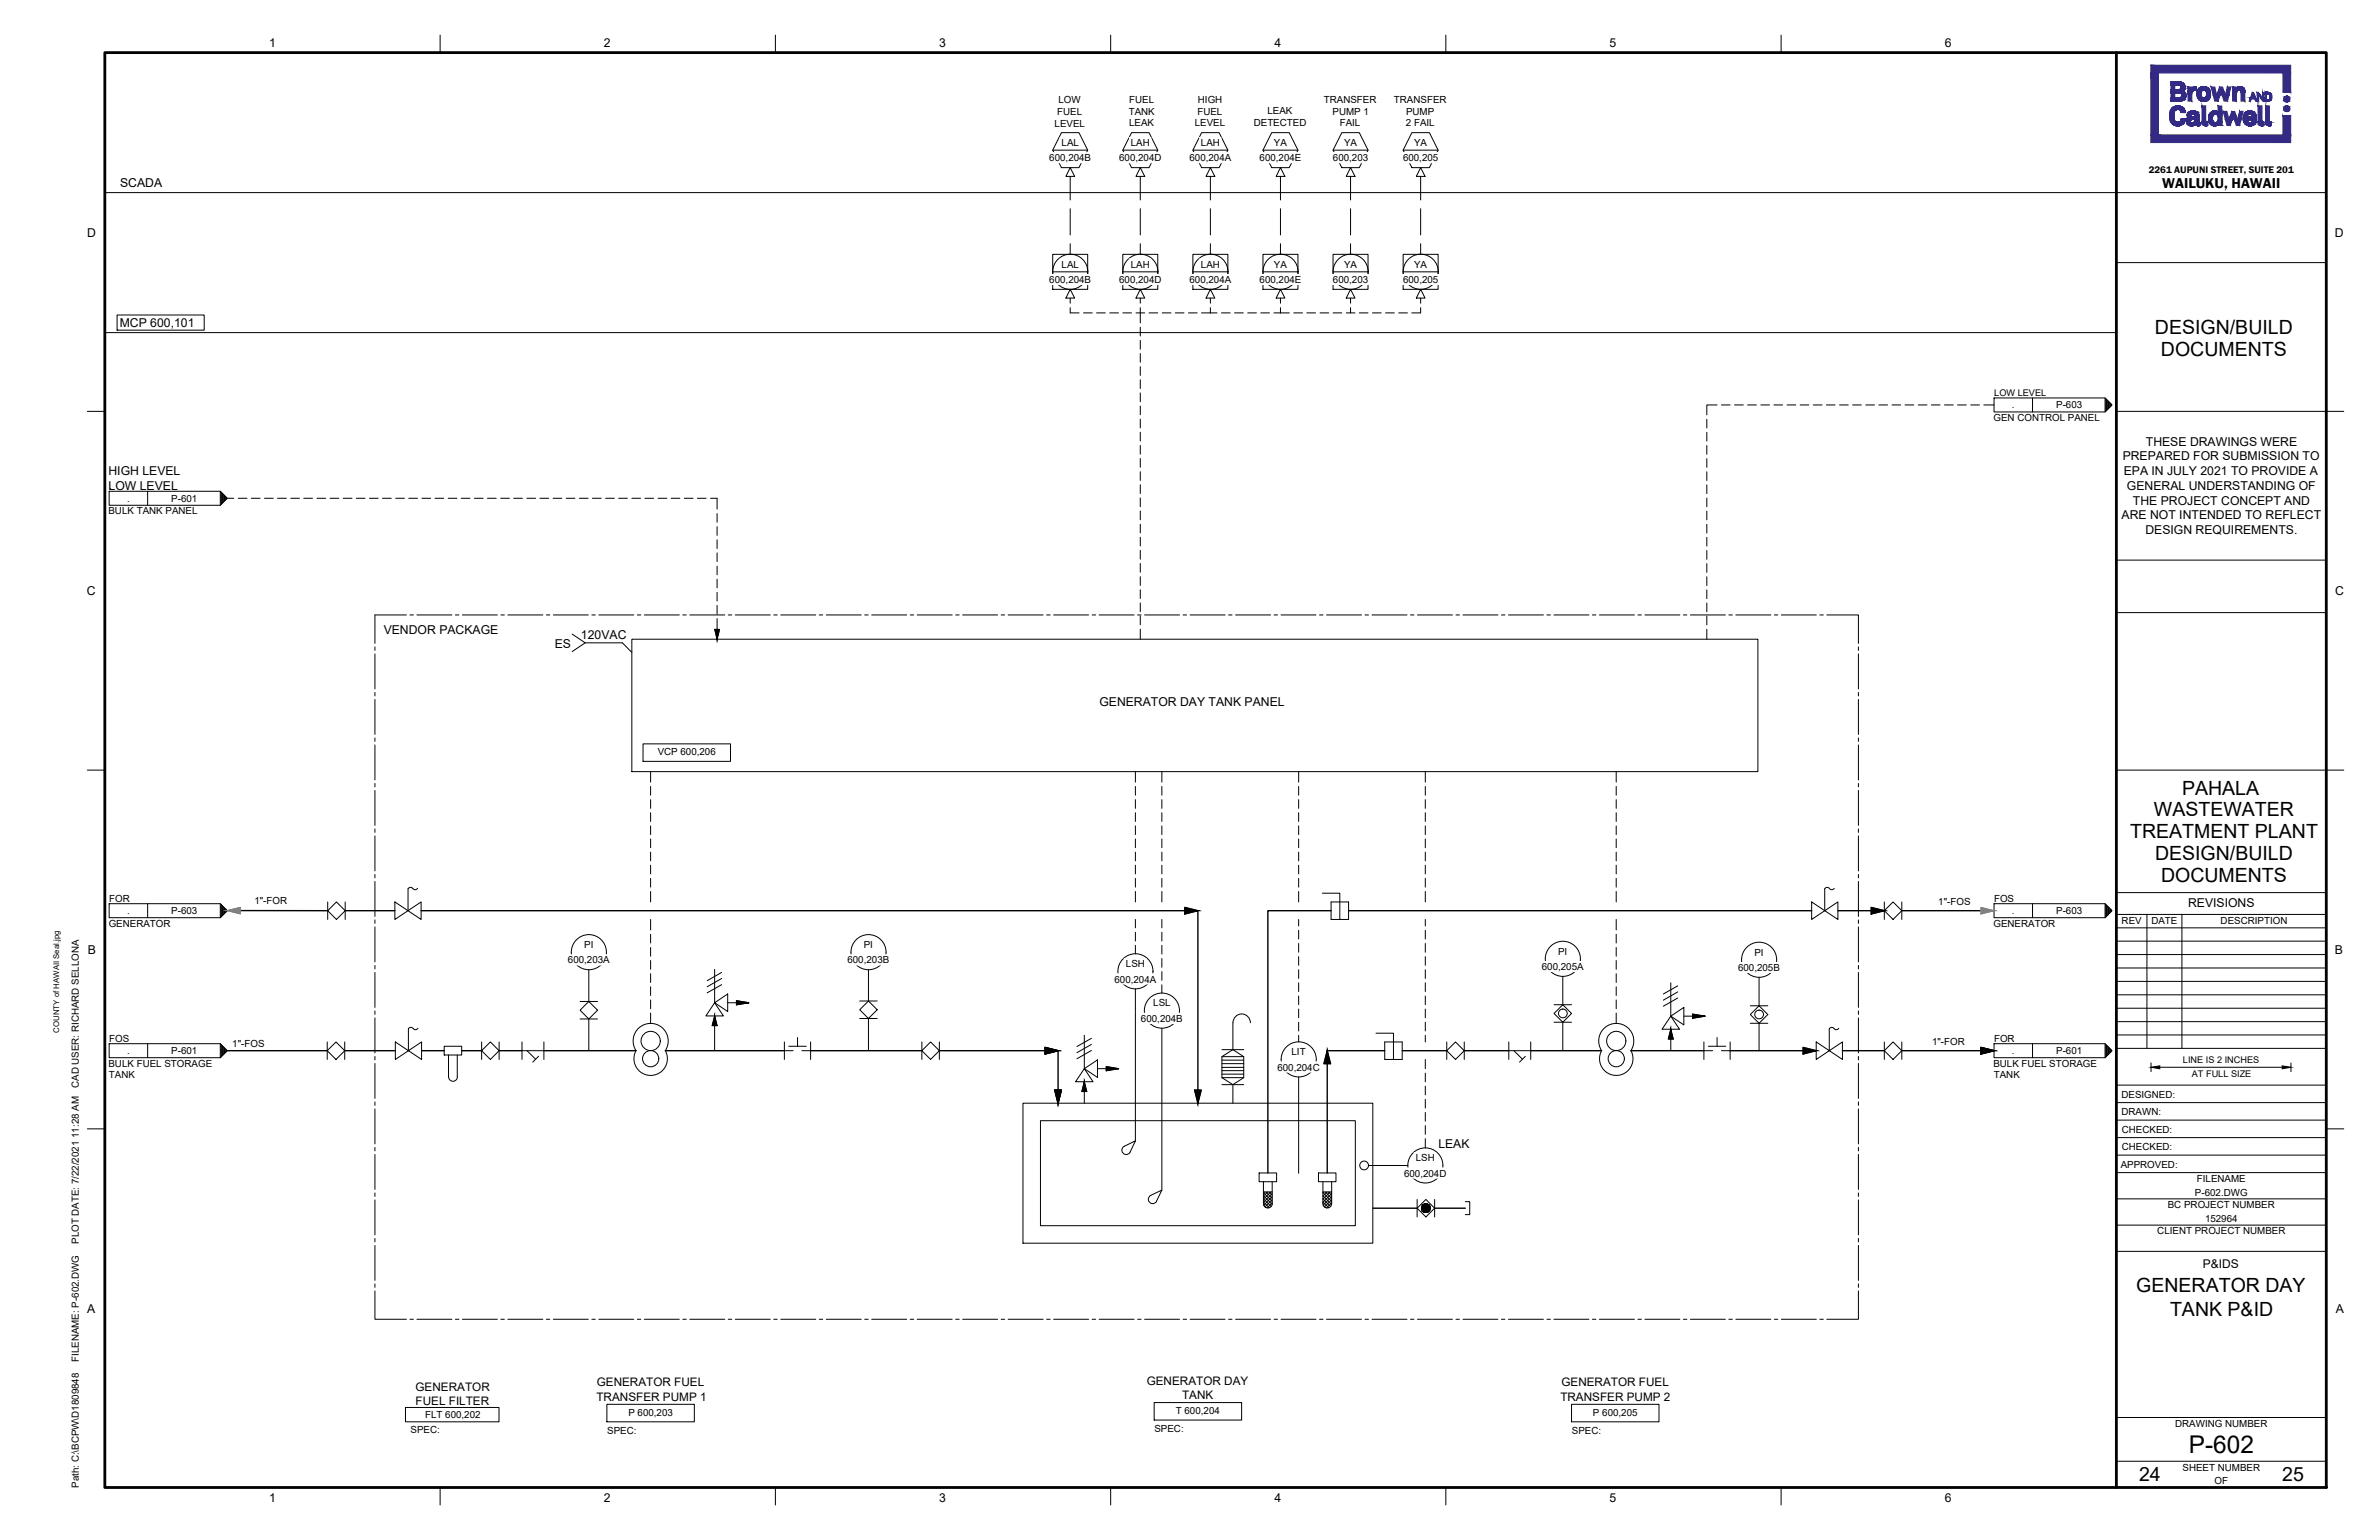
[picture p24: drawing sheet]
<svg xmlns="http://www.w3.org/2000/svg" width="864mm" height="559mm" viewBox="0 0 864 559" stroke-linecap="round" stroke-linejoin="round" font-family="sans-serif">
<defs><g id="words">
<text font-size="8.9" x="794.6" y="527.3">P-602</text>
<g font-size="7.1">
<text x="782.3" y="121.1">DESIGN/BUILD</text>
<text x="784.4" y="129">DOCUMENTS</text>
<text x="792.1" y="288.4">PAHALA</text>
<text x="781.9" y="296.3">WASTEWATER</text>
<text x="773.2" y="304.1">TREATMENT PLANT</text>
<text x="782.3" y="312">DESIGN/BUILD</text>
<text x="784.5" y="319.9">DOCUMENTS</text>
<text x="775.5" y="468.8">GENERATOR DAY</text>
<text x="787.7" y="477.4">TANK P&amp;ID</text>
<text x="776.5" y="537.3">24</text>
<text x="828.5" y="537.3">25</text>
</g>
<text font-size="5.3" x="784.9" y="68.3">WAILUKU, HAWAII</text>
<g font-size="4.4">
<text x="97.7" y="16.9">1</text>
<text x="219.2" y="16.9">2</text>
<text x="340.9" y="16.9">3</text>
<text x="462.7" y="16.9">4</text>
<text x="584.3" y="16.9">5</text>
<text x="706" y="16.9">6</text>
<text x="43.6" y="67.8">SCADA</text>
<text x="31.7" y="85.9">D</text>
<text x="847.6" y="85.9">D</text>
<text x="43.5" y="118.6">MCP 600,101</text>
<text x="779" y="161.7">THESE DRAWINGS WERE</text>
<text x="770.6" y="167">PREPARED FOR SUBMISSION TO</text>
<text x="39.4" y="172.3">HIGH LEVEL</text>
<text x="770.9" y="172.4">EPA IN JULY 2021 TO PROVIDE A</text>
<text x="39.4" y="177.6">LOW LEVEL</text>
<text x="772.1" y="177.8">GENERAL UNDERSTANDING OF</text>
<text x="774.3" y="183.1">THE PROJECT CONCEPT AND</text>
<text x="770.2" y="188.4">ARE NOT INTENDED TO REFLECT</text>
<text x="778.8" y="193.8">DESIGN REQUIREMENTS.</text>
<text x="31.6" y="216.1">C</text>
<text x="847.7" y="216.1">C</text>
<text x="139.3" y="230">VENDOR PACKAGE</text>
<text x="210.9" y="232">120VAC</text>
<text x="201.4" y="235.1">ES</text>
<text x="399.1" y="256.3">GENERATOR DAY TANK PANEL</text>
<text x="794.3" y="329.3">REVISIONS</text>
<text x="31.9" y="346.2">B</text>
<text x="847.6" y="346.2">B</text>
<text x="522.1" y="416.6">LEAK</text>
<text x="799.7" y="460.2">P&amp;IDS</text>
<text x="31.7" y="476.4">A</text>
<text x="847.9" y="476.4">A</text>
<text x="97.7" y="545.1">1</text>
<text x="219.2" y="545.1">2</text>
<text x="340.9" y="545.1">3</text>
<text x="462.7" y="545.1">4</text>
<text x="584.3" y="545.1">5</text>
<text x="706" y="545.1">6</text>
</g>
<g font-size="4.3">
<text x="216.6" y="503.1">GENERATOR FUEL</text>
<text x="416.3" y="502.6">GENERATOR DAY</text>
<text x="566.8" y="503.1">GENERATOR FUEL</text>
<text x="150.8" y="504.9">GENERATOR</text>
<text x="150.9" y="510">FUEL FILTER</text>
<text x="216.5" y="508.2">TRANSFER PUMP 1</text>
<text x="429.1" y="507.7">TANK</text>
<text x="566.4" y="508.2">TRANSFER PUMP 2</text>
</g>
<text font-size="3.6" x="780" y="62.8">2261 AUPUNI STREET, SUITE 201</text>
<g font-size="3.5">
<text x="383.8" y="41.7">FUEL</text>
<text x="384.3" y="37.5">LOW</text>
<text x="409.7" y="41.6">TANK</text>
<text x="409.9" y="37.3">FUEL</text>
<text x="434.7" y="41.6">FUEL</text>
<text x="434.8" y="37.3">HIGH</text>
<text x="460.1" y="41.5">LEAK</text>
<text x="480.6" y="37.3">TRANSFER</text>
<text x="483.7" y="41.6">PUMP 1</text>
<text x="506" y="37.3">TRANSFER</text>
<text x="510.4" y="41.6">PUMP</text>
<text x="382.8" y="45.9">LEVEL</text>
<text x="409.9" y="45.8">LEAK</text>
<text x="433.7" y="45.8">LEVEL</text>
<text x="455.1" y="45.8">DETECTED</text>
<text x="486.3" y="45.8">FAIL</text>
<text x="510.4" y="45.8">2 FAIL</text>
<text x="385.4" y="53">LAL</text>
<text x="410.5" y="53">LAH</text>
<text x="435.9" y="53">LAH</text>
<text x="462.4" y="53">YA</text>
<text x="487.9" y="53">YA</text>
<text x="513.3" y="53">YA</text>
<text x="380.9" y="58.5">600,204B</text>
<text x="406.3" y="58.5">600,204D</text>
<text x="431.8" y="58.5">600,204A</text>
<text x="457.2" y="58.5">600,204E</text>
<text x="483.9" y="58.5">600,203</text>
<text x="509.3" y="58.5">600,205</text>
<text x="385.4" y="97.1">LAL</text>
<text x="410.5" y="97.1">LAH</text>
<text x="435.9" y="97.1">LAH</text>
<text x="462.4" y="97.1">YA</text>
<text x="487.9" y="97.1">YA</text>
<text x="513.3" y="97.1">YA</text>
<text x="380.9" y="102.7">600,204B</text>
<text x="406.3" y="102.7">600,204D</text>
<text x="431.8" y="102.7">600,204A</text>
<text x="457.2" y="102.7">600,204E</text>
<text x="483.9" y="102.7">600,203</text>
<text x="509.3" y="102.7">600,205</text>
<text x="723.9" y="143.7">.</text>
<text x="730.3" y="148.2">.</text>
<text x="746.4" y="148.2">P-603</text>
<text x="723.6" y="152.7">GEN CONTROL PANEL</text>
<text x="39.6" y="177.5">.</text>
<text x="46.1" y="182.1">.</text>
<text x="62.2" y="182.1">P-601</text>
<text x="39.4" y="186.5">BULK TANK PANEL</text>
<text x="238.8" y="274.1">VCP 600,206</text>
<text x="39.6" y="327.2">FOR</text>
<text x="92.3" y="327.9">1&quot;-FOR</text>
<text x="703.6" y="328.3">1&quot;-FOS</text>
<text x="723.9" y="327.2">FOS</text>
<text x="46.1" y="331.7">.</text>
<text x="62.2" y="331.7">P-603</text>
<text x="730.3" y="331.7">.</text>
<text x="746.4" y="331.7">P-603</text>
<text x="770.2" y="335.4">REV</text>
<text x="781" y="335.4">DATE</text>
<text x="806.1" y="335.4">DESCRIPTION</text>
<text x="39.5" y="336.2">GENERATOR</text>
<text x="723.6" y="336.2">GENERATOR</text>
<text x="212.1" y="344">PI</text>
<text x="313.6" y="344">PI</text>
<text x="565.6" y="346.4">PI</text>
<text x="636.9" y="346.8">PI</text>
<text x="206.2" y="349.6">600,203A</text>
<text x="307.6" y="349.6">600,203B</text>
<text x="408.7" y="350.9">LSH</text>
<text x="559.7" y="352">600,205A</text>
<text x="630.9" y="352.3">600,205B</text>
<text x="404.6" y="356.5">600,204A</text>
<text x="418.6" y="365.2">LSL</text>
<text x="414.2" y="370.8">600,204B</text>
<text x="39.6" y="378">FOS</text>
<text x="723.9" y="378">FOR</text>
<text x="46.1" y="382.5">.</text>
<text x="62.2" y="382.5">P-601</text>
<text x="84.3" y="379.9">1&quot;-FOS</text>
<text x="468.8" y="382.9">LIT</text>
<text x="701.3" y="379.1">1&quot;-FOR</text>
<text x="730.3" y="382.5">.</text>
<text x="746.4" y="382.5">P-601</text>
<text x="39.4" y="387">BULK FUEL STORAGE</text>
<text x="463.7" y="388.5">600,204C</text>
<text x="723.6" y="387">BULK FUEL STORAGE</text>
<text x="28.6" y="394.8" transform="rotate(-90 28.6 394.8)">CAD USER: RICHARD SELLONA</text>
<text x="39.5" y="391.2">TANK</text>
<text x="723.8" y="391.2">TANK</text>
<text x="770.1" y="398.3">DESIGNED:</text>
<text x="770.1" y="404.6">DRAWN:</text>
<text x="770.3" y="411">CHECKED:</text>
<text x="770.3" y="417.3">CHECKED:</text>
<text x="513.9" y="421.4">LSH</text>
<text x="769.8" y="423.7">APPROVED:</text>
<text x="509.7" y="427">600,204D</text>
<text x="797.5" y="428.8">FILENAME</text>
<text x="796.8" y="433.9">P-602.DWG</text>
<text x="786.9" y="438.4">BC PROJECT NUMBER</text>
<text x="800.4" y="443.4">152964</text>
<text x="783.1" y="447.7">CLIENT PROJECT NUMBER</text>
<text x="28.6" y="451.4" transform="rotate(-90 28.6 451.4)">PLOT DATE: 7/22/2021 11:28 AM</text>
<text x="28.6" y="494.2" transform="rotate(-90 28.6 494.2)">FILENAME: P-602.DWG</text>
<text x="154.3" y="514.4">FLT 600,202</text>
<text x="228.1" y="513.8">P 600,203</text>
<text x="426.8" y="513.2">T 600,204</text>
<text x="578.3" y="513.8">P 600,205</text>
<text x="149.1" y="519.8">SPEC:</text>
<text x="220.4" y="520.4">SPEC:</text>
<text x="419.1" y="519.8">SPEC:</text>
<text x="570.6" y="520.4">SPEC:</text>
<text x="789.6" y="517.9">DRAWING NUMBER</text>
<text x="792.3" y="533.8">SHEET NUMBER</text>
<text x="28.6" y="539.9" transform="rotate(-90 28.6 539.9)">Path: C:\BCPW\D1809848</text>
<text x="803.9" y="538.6">OF</text>
</g>
<g font-size="3.3">
<text x="723.9" y="143.8">LOW LEVEL</text>
<text x="792.4" y="385.8">LINE IS 2 INCHES</text>
<text x="795.7" y="390.9">AT FULL SIZE</text>
</g>
<text font-size="2.8" x="21.5" y="374.7" transform="rotate(-90 21.5 374.7)">COUNTY of HAWAII Seal.jpg</text>
</g></defs>
<!-- layer: G-ANNO -->
<g fill="none" stroke="#000" stroke-width=".36">
<path d="M159.8 12.7v6.4M281.5 12.7v6.4M403.2 12.7v6.4M524.8 12.7v6.4M646.6 12.7v6.4M382.1 54.5h12.7M385.3 48.1h6.4l3.1 6.4-3.1 6.3h-6.4l-3.2-6.3zM407.6 54.5h12.7M410.8 48.1h6.3l3.2 6.4-3.2 6.3h-6.3l-3.2-6.3zM433 54.5h12.7M436.2 48.1h6.4l3.1 6.4-3.1 6.3h-6.4l-3.2-6.3zM458.5 54.5h12.7"/>
<path d="M461.6 48.1h6.4l3.2 6.4-3.2 6.3h-6.4l-3.1-6.3zM483.9 54.5h12.7M487.1 48.1h6.3l3.2 6.4-3.2 6.3h-6.3l-3.2-6.3zM509.4 54.5h12.7M512.5 48.1h6.4l3.2 6.4-3.2 6.3h-6.4l-3.1-6.3zM388.5 75.7v9.6M388.5 64v8.6M388.5 60.8l1.6 3.2h-3.2zM413.9 75.7v9.6M413.9 64v8.6M413.9 60.8l1.6 3.2h-3.1zM439.4 75.7v9.6"/>
<path d="M439.4 64v8.6M439.4 60.8l1.6 3.2h-3.2zM464.8 75.7v9.6M464.8 64v8.6M464.8 60.8l1.6 3.2h-3.1zM490.3 75.7v9.6M490.3 64v8.6M490.3 60.8l1.6 3.2h-3.2zM515.7 75.7v9.6M515.7 64v8.6M515.7 60.8l1.6 3.2h-3.2zM844.5 69.9h-806.4"/>
<path d="M382.1 92.3h12.7v12.7h-12.7zM382.1 98.6h12.7M388.5 88.4v3.9M407.6 92.3h12.7v12.7h-12.7zM407.6 98.6h12.7M413.9 88.4v3.9M433 92.3h12.7v12.7h-12.7zM433 98.6h12.7M439.4 88.4v3.9M458.5 92.3h12.7v12.7h-12.7zM458.5 98.6h12.7M464.8 88.4v3.9"/>
<path d="M483.9 92.3h12.7v12.7h-12.7zM483.9 98.6h12.7M490.3 88.4v3.9M509.4 92.3h12.7v12.7h-12.7zM509.4 98.6h12.7M515.7 88.4v3.9M768.3 95.3h76.2M42.5 114.3h31.6v5.5h-31.6zM388.5 108.2v1.8M388.5 111.6v1.9h3.2M388.5 105l1.6 3.2h-3.2zM393.3 113.5h3.2"/>
<path d="M398.1 113.5h3.1M402.8 113.5h3.2M407.6 113.5h3.2M412.4 113.5h3.1M413.9 105l1.6 3.2h-3.1zM413.9 108.2v1.8M413.9 111.6v5.6M413.9 118.7v3.2M417.1 113.5h3.2M421.9 113.5h3.2M426.6 113.5h3.2M431.4 113.5h3.2"/>
<path d="M436.2 113.5h5.6M439.4 108.2v1.8M439.4 111.6v1.9M439.4 105l1.6 3.2h-3.2zM443.4 113.5h3.2M448.1 113.5h3.2M452.9 113.5h3.2M457.7 113.5h3.1M462.4 113.5h5.6M464.8 108.2v1.8M464.8 111.6v1.9M464.8 105l1.6 3.2h-3.1z"/>
<path d="M469.6 113.5h3.2M474.4 113.5h3.2M479.2 113.5h3.1M483.9 113.5h3.2M488.7 113.5h3.2M490.3 108.2v1.8M490.3 111.6v1.9M490.3 105l1.6 3.2h-3.2zM493.4 113.5h3.2M498.2 113.5h3.2M503 113.5h3.1M507.7 113.5h3.2"/>
<path d="M515.7 111.6v1.9h-3.2M515.7 108.2v1.8M515.7 105l1.6 3.2h-3.2zM38.1 120.7h730.1M413.9 123.5v3.2M413.9 128.3v3.1M413.9 133.1v3.1M413.9 137.8v3.2M31.7 149.3h6.4M413.9 142.6v3.2M413.9 147.3v3.2M413.9 152.1v3.2"/>
<path d="M413.9 156.8v3.2M619.6 152.1v3.2M619.6 156.9v3.2M623.3 146.9h-3.7v3.6M624.9 146.9h3.2M629.7 146.9h3.1M634.4 146.9h3.2M639.2 146.9h3.2M643.9 146.9h3.2M648.7 146.9h3.2M653.5 146.9h3.1M658.2 146.9h3.2"/>
<path d="M663 146.9h3.2M667.8 146.9h3.1M672.5 146.9h3.2M677.3 146.9h3.2M682 146.9h3.2M686.8 146.9h3.2M691.6 146.9h3.1M696.3 146.9h3.2M701.1 146.9h3.2M705.9 146.9h3.1M710.6 146.9h3.2M715.4 146.9h3.2"/>
<path d="M720.1 146.9h3.8M723.9 144.4h40.3l2.5 2.5-2.5 2.6h-40.3zM737.8 144.4v5.1M764.2 144.4v5.1M764.4 144.7v4.5M764.7 144.9v4.1M764.9 145.2v3.5M765.2 145.4v3.1M765.4 145.7v2.5M765.7 145.9v2.1M765.9 146.2v1.5M766.2 146.4v1"/>
<path d="M766.4 146.7v.5M768.3 149.3h82.5M39.6 178.3h40.4l2.5 2.5-2.5 2.5h-40.4zM53.6 178.3v5M80 178.3v5M80.2 178.5v4.6M80.5 178.8v4M80.7 179v3.6M81 179.3v3M81.2 179.5v2.6M81.5 179.8v2M413.9 161.6v3.2"/>
<path d="M413.9 166.4v3.1M413.9 171.2v3.1M413.9 175.9v3.2M619.6 161.7v3.1M619.6 166.4v3.2M619.6 171.2v3.2M619.6 175.9v3.2M81.7 180v1.6M82 180.3v1M82.3 180.6v.5M82.5 180.8h2.4M86.5 180.8h3.2"/>
<path d="M91.2 180.8h3.2M96 180.8h3.2M100.8 180.8h3.1M105.5 180.8h3.2M110.3 180.8h3.2M115.1 180.8h3.1M119.8 180.8h3.2M124.6 180.8h3.2M129.3 180.8h3.2M134.1 180.8h3.2M138.9 180.8h3.1M143.6 180.8h3.2"/>
<path d="M148.4 180.8h3.2M153.2 180.8h3.1M157.9 180.8h3.2M162.7 180.8h3.2M167.4 180.8h3.2M172.2 180.8h3.2M177 180.8h3.1M181.7 180.8h3.2M186.5 180.8h3.2M191.3 180.8h3.1M196 180.8h3.2M200.8 180.8h3.2"/>
<path d="M205.5 180.8h3.2M210.3 180.8h3.2M215.1 180.8h3.1M219.8 180.8h3.2M224.6 180.8h3.2M229.4 180.8h3.1M234.1 180.8h3.2M238.9 180.8h3.2M243.6 180.8h3.2M248.4 180.8h3.2M253.2 180.8h3.1M257.9 180.8h2.4v3.9"/>
<path d="M260.3 186.4v3.1M260.3 191.1v3.2M260.3 195.9v3.2M413.9 180.7v3.2M413.9 185.4v3.2M413.9 190.2v3.2M413.9 194.9v3.2M413.9 199.7v3.2M619.6 180.7v3.2M619.6 185.5v3.1M619.6 190.2v3.2M619.6 195v3.2"/>
<path d="M619.6 199.8v3.1M260.3 200.6v3.2M260.3 205.4v3.2M260.3 210.1v3.2M260.3 214.9v3.2M260.3 219.7v3.1M413.9 204.5v3.1M413.9 209.3v3.1M413.9 214v3.2M413.9 218.8v3.2M619.6 204.5v3.2M619.6 209.3v3.2"/>
<path d="M619.6 214v3.2M619.6 218.8v3.2M768.3 203.2h76.2M136.1 234.7v1.3M136.1 237.3v12.7M147.5 223.1h-11.4v10.4M148.8 223.1h1.3M151.3 223.1h12.7M165.3 223.1h1.3M167.9 223.1h12.7M181.8 223.1h1.3M184.4 223.1h12.7"/>
<path d="M198.3 223.1h1.3M200.9 223.1h12.7M207.7 230.1l4.7 3.2-4.7 3.1M212.4 233.3h13.5l3.5 3.4M214.8 223.1h1.3M217.4 223.1h12.7M229.4 231.9h408.7v48.1h-408.7zM231.4 223.1h1.2M233.9 223.1h12.7M247.9 223.1h1.2M250.4 223.1h12.7M259.5 228.4h1.7l-.9 3.5z"/>
<path d="M260.3 224.5v3.9M264.4 223.1h1.2M266.9 223.1h12.7M280.9 223.1h1.3M283.4 223.1h12.7M297.4 223.1h1.3M299.9 223.1h12.7M313.9 223.1h1.3M316.4 223.1h12.7M330.4 223.1h1.3M333 223.1h12.7M346.9 223.1h1.3"/>
<path d="M349.5 223.1h12.7M363.4 223.1h1.3M366 223.1h12.7M379.9 223.1h1.3M382.5 223.1h12.7M396.5 223.1h1.2M399 223.1h12.7M413 223.1h1.2M413.9 223.5v3.2M413.9 228.3v3.6M415.5 223.1h12.7M429.5 223.1h1.2"/>
<path d="M432 223.1h12.7M446 223.1h1.3M448.5 223.1h12.7M462.5 223.1h1.3M465 223.1h12.7M479 223.1h1.3M481.5 223.1h12.7M495.5 223.1h1.3M498.1 223.1h12.7M512 223.1h1.3M514.6 223.1h12.7M528.5 223.1h1.3"/>
<path d="M531.1 223.1h12.7M545 223.1h1.3M547.6 223.1h12.7M561.6 223.1h1.2M564.1 223.1h12.7M578.1 223.1h1.2M580.6 223.1h12.7M594.6 223.1h1.2M597.1 223.1h12.7M611.1 223.1h1.3M613.6 223.1h12.7M619.6 223.6v3.1"/>
<path d="M619.6 228.3v3.6M627.6 223.1h1.3M630.1 223.1h12.7M644.1 223.1h1.3M646.6 223.1h12.7M660.6 223.1h1.3M663.2 223.1h11.4v10.4M674.6 234.7v1.3M674.6 237.3v12.7M768.3 222.3h76.2M136.1 251.2v1.3M136.1 253.8v12.7"/>
<path d="M674.6 251.2v1.3M674.6 253.8v12.7M31.7 279.4h6.4M136.1 267.8v1.2M136.1 270.3v12.7M233.4 269.9h31.8v6.4h-31.8zM236.2 280v3.8M412.2 280v3.8M421.8 280v3.8M471.4 280v3.8M517.4 280v3.8M586.7 280v3.8"/>
<path d="M674.6 267.8v1.2M674.6 270.3v12.7M768.3 279.4h82.5M136.1 284.3v1.2M136.1 286.8v12.7M236.2 285.4v3.1M236.2 290.2v3.1M236.2 294.9v3.2M236.2 299.7v3.2M412.2 285.4v3.1M412.2 290.2v3.1M412.2 294.9v3.2"/>
<path d="M412.2 299.7v3.2M421.8 285.4v3.1M421.8 290.2v3.1M421.8 294.9v3.2M421.8 299.7v3.2M471.4 285.4v3.1M471.4 290.2v3.1M471.4 294.9v3.2M471.4 299.7v3.2M517.4 285.4v3.1M517.4 290.2v3.1M517.4 294.9v3.2"/>
<path d="M517.4 299.7v3.2M586.7 285.4v3.1M586.7 290.2v3.1M586.7 294.9v3.2M586.7 299.7v3.2M674.6 284.3v1.2M674.6 286.8v12.7M136.1 300.8v1.2M136.1 303.3v12.7M136.1 317.3v1.3M136.1 319.8v12.7M236.2 304.4v3.2"/>
<path d="M236.2 309.2v3.2M236.2 313.9v3.2M236.2 318.7v3.2M412.2 304.4v3.2M412.2 309.2v3.2M412.2 313.9v3.2M412.2 318.7v3.2M421.8 304.4v3.2M421.8 309.2v3.2M421.8 313.9v3.2M421.8 318.7v3.2M471.4 304.4v3.2"/>
<path d="M471.4 309.2v3.2M471.4 313.9v3.2M471.4 318.7v3.2M517.4 304.4v3.2M517.4 309.2v3.2M517.4 313.9v3.2M517.4 318.7v3.2M586.7 304.4v3.2M586.7 309.2v3.2M586.7 313.9v3.2M586.7 318.7v3.2M674.6 300.8v1.2"/>
<path d="M674.6 303.3v12.7M674.6 317.3v1.3M674.6 319.8v12.7M39.6 327.9h40.4l2.5 2.6-2.5 2.5h-40.4zM53.6 327.9v5.1M80 327.9v5.1M80.2 328.2v4.5M80.5 328.4v4.1M80.7 328.7v3.5M81 328.9v3.1M81.2 329.2v2.5M81.5 329.4v2.1"/>
<path d="M81.7 329.7v1.5M82 329.9v1.1M82.3 330.2v.5M119 327.3v6.3M119 330.5l3.1-3.2 3.2 3.2-3.2 3.1zM125.3 327.3v6.3M136.1 333.8v1.3M136.1 336.3v12.7M143.3 327.3l9.6 6.3v-6.3l-9.6 6.3zM151.6 322.3a1.22 1.22 0 0 1-2.1-.2l-.8-.1-.6 .5v8M236.2 323.5v3.8M236.2 333.6v3.8"/>
<path d="M236.2 339v3.2M412.2 323.5v3.8M412.2 333.6v3.1M412.2 338.3v3.2M421.8 323.5v3.8M421.8 333.6v3.1M421.8 338.3v3.2M471.4 323.5v3.8M471.4 333.6v2.4M471.4 337.6v3.1M480 324.1h6.4v9.5M483.2 327.3h6.3v6.3h-6.3z"/>
<path d="M517.4 323.5v3.8M517.4 333.6v2.4M517.4 337.6v3.1M586.7 323.5v3.8M586.7 333.6v3.8M586.7 339v3.2M657.6 327.3l9.6 6.3v-6.3l-9.6 6.3zM665.8 322.3a1.22 1.22 0 0 1-2.1-.2l-.7-.1-.6 .5v8M674.6 333.8v1.3M674.6 336.3v12.7M684 327.3v6.3M684 330.5l3.2-3.2 3.2 3.2-3.2 3.1z"/>
<path d="M690.4 327.3v6.3M723.9 327.9h40.3l2.5 2.6-2.5 2.5h-40.3zM737.8 327.9v5.1M764.2 327.9v5.1M764.4 328.2v4.5M764.7 328.4v4.1M764.9 328.7v3.5M765.2 328.9v3.1M765.4 329.2v2.5M765.7 329.4v2.1M765.9 329.7v1.5M766.2 329.9v1.1"/>
<path d="M766.4 330.2v.5M768.3 336.7h76.2M768.3 331.8h76.2M768.3 323.9h76.2M779.4 331.8v48.6M792.1 331.8v48.6M136.1 350.3v1.3M136.1 352.8v12.7M213.7 351.9v11.5M236.2 343.8v3.2M236.2 348.5v3.2M236.2 353.3v3.2"/>
<path d="M236.2 358.1v3.1M259.4 351.7v12.2M262 352.8l-5.3 3.1M262 355l-5.3 3.1M262 357.3l-5.3 3M315.3 351.9v11.3M412.2 358.8v55.2M412.2 343v3.1M421.8 343v3.2M421.8 347.8v3.2M421.8 352.6v3.1M421.8 357.3v3.1"/>
<path d="M471.4 342.3v3.2M471.4 347.1v3.2M471.4 351.9v3.1M471.4 356.6v3.2M517.4 342.3v3.2M517.4 347.1v3.2M517.4 351.9v3.1M517.4 356.6v3.2M567.3 354.3v10.3M586.7 343.8v3.2M586.7 348.5v3.2M586.7 353.3v3.2"/>
<path d="M586.7 358.1v3.1M606.5 356.6v12.1M609.1 357.7l-5.3 3M609.1 359.9l-5.3 3M638.6 354.6v10.4M674.6 350.3v1.3M674.6 352.8v12.7M768.3 356.1h76.2M768.3 351.2h76.2M768.3 346.4h76.2M768.3 341.5h76.2M39.6 378.7h40.4l2.5 2.6-2.5 2.5h-40.4z"/>
<path d="M53.6 378.7v5.1M80 378.7v5.1M80.2 379v4.5M80.5 379.2v4.1M80.7 379.5v3.5M81 379.7v3.1M81.2 380v2.5M118.8 378.1v6.3M125.1 378.1v6.3M136.1 366.8v1.3M136.1 369.4v12.7M143.5 378.1l9.5 6.3v-6.3l-9.5 6.3z"/>
<path d="M151.7 373.1a1.22 1.22 0 0 1-2.1-.2l-.7-.1-.6 .5v8M161.2 379.6h6.4v3.2h-6.4zM174.8 378.1v6.3M181.2 378.1v6.3M189.5 378.1v6.3M197.4 378.1v6.3M210.6 369.7h6.3M210.6 363.4h6.3M210.6 366.6l3.1-3.2 3.2 3.2-3.2 3.1zM213.7 369.7v11.6M232 372.9a6.4 6.4 0 0 1 8.4 0 6.4 6.4 0 0 1 1.1 8.3 6.1 6.1 0 0 1-5.3 9 6.1 6.1 0 0 1-5.3-9 6.3 6.3 0 0 1 1.1-8.3zM236.2 362.8v3.2"/>
<path d="M236.2 367.6v3.8M259.4 363.9l3.2 4.7h-6.4zM259.4 372.2v9.1M259.4 363.9l4.8-3.2v6.3zM259.4 368.6l.9 3.6h-1.8zM264.2 363.9h3.1M267.3 363.1l4.6 .8-4.6 .7zM284.7 378.1v6.3M286.3 379.6h6.4M289.5 376.5v3.1M294.3 378.1v6.3M312.1 369.6h6.3"/>
<path d="M312.1 363.2h6.3M312.1 366.4l3.2-3.2 3.1 3.2-3.1 3.2zM315.3 369.6v11.7M334.6 378.1v6.3M341 378.1v6.3M393.6 375.7v12.1M396.2 376.8l-5.3 2.9M396.2 379l-5.3 3M421.8 373.1v58.7M447.5 371.1v9.8M447.6 371.1a3.2 3.2 0 0 1 3.1-3.2 3.2 3.2 0 0 1 3.2 3.2M471.4 361.4v3.2"/>
<path d="M471.4 366.1v3.2M471.4 370.9v3.2M471.4 375.7v2.4M499.5 374.9h6.3v9.5M502.7 378.1h6.3v6.3h-6.3zM517.4 361.4v3.2M517.4 366.1v3.2M517.4 370.9v3.2M517.4 375.7v2.4M525.2 378.1v6.3M531.5 378.1v6.3M547.7 378.1v6.3"/>
<path d="M555.7 378.1v6.3M564.1 364.6h6.4M564.1 370.9h6.4M564.1 367.7l3.2-3.1 3.2 3.1-3.2 3.2zM567.3 370.9v10.4M586.7 362.8v3.2M586.7 367.6v3.8M606.5 368.7l4.8-3.2v6.4zM606.5 368.7l3.2 4.8h-6.4zM606.5 377v4.3M606.5 373.5l.9 3.5h-1.8zM609.1 362.1l-5.3 3"/>
<path d="M611.3 368.7h3.1M614.4 368l4.6 .7-4.6 .8zM618.5 378.1v6.3M620.1 379.6h6.4M623.3 376.5v3.1M628.1 378.1v6.3M635.4 365h6.3M635.4 371.3h6.3M635.4 368.1l3.2-3.1 3.1 3.1-3.1 3.2zM638.6 371.3v10M659.3 378.1l9.5 6.3v-6.3l-9.5 6.3zM667.5 373.1a1.22 1.22 0 0 1-2.1-.2l-.8-.1-.5 .5-.1 8"/>
<path d="M674.6 366.8v1.3M674.6 369.4v12.7M684 378.1v6.3M690.4 378.1v6.3M723.9 378.7h40.3l2.5 2.6-2.5 2.5h-40.3zM737.8 378.7v5.1M764.2 378.7v5.1M764.4 379v4.5M764.7 379.2v4.1M764.9 379.5v3.5M765.2 379.7v3.1M765.4 380v2.5"/>
<path d="M768.3 365.8h76.2M768.3 361h76.2M768.3 370.7h76.2M768.3 375.5h76.2M81.5 380.2v2.1M81.7 380.5v1.5M82 380.7v1.1M82.3 381v.5M118.8 381.3l3.2-3.2 3.1 3.2-3.1 3.1zM136.1 383.3v1.3M136.1 385.9v12.7M136.1 399.8v1.3"/>
<path d="M162.8 382.8v8M162.9 390.8a1.59 1.59 0 0 0 1.5 1.5 1.59 1.59 0 0 0 1.6-1.5M166 382.8v8M174.8 381.3l3.2-3.2 3.2 3.2-3.2 3.1zM189.5 381.3h7.9M191.3 381.3l3.1 3M195.5 383.3l-2.1 2.1M284.7 381.3h3.2M291.1 381.3h3.2M334.6 381.3l3.2-3.2 3.2 3.2-3.2 3.1zM393.6 387.8l3.2 4.7h-6.4zM393.6 396.1v4.2"/>
<path d="M393.6 387.8l4.8-3.2v6.3zM393.6 392.5l.9 3.6h-1.8zM396.2 381.2l-5.3 3M398.4 387.8h3.2M401.6 387l4.5 .8-4.5 .7zM443.6 384.7h7.9M443.6 387.3h7.9M443.6 389.8h7.9M443.6 393.6h7.9M443.6 391h7.9M443.6 383.4h7.9M443.6 386h7.9"/>
<path d="M443.6 388.5h7.9M443.6 380.9h7.9M443.6 383.4l3.9-2.5 4 2.5v7.6l-4 2.6-3.9-2.6zM447.5 393.6v6.7M471.4 390.8v34.9M517.4 384.4v3.4M517.4 389.4v3.2M517.4 394.1v3.2M517.4 398.9v3.2M525.2 381.3l3.2-3.2 3.1 3.2-3.1 3.1zM547.7 381.3h8M549.6 381.3l3.1 3"/>
<path d="M553.7 383.3l-2.1 2.1M581.4 381.2a6.1 6.1 0 0 0 5.3 9 6.1 6.1 0 0 0 5.3-9 6.4 6.4 0 0 0-5.3-9.9 6.4 6.4 0 0 0-5.3 9.9M618.5 381.3h3.2M624.9 381.3h3.2M674.6 383.3v1.3M674.6 385.9v12.7M674.6 399.8v1.3M684 381.3l3.2-3.2 3.2 3.2-3.2 3.1zM765.7 380.2v2.1M765.9 380.5v1.5M766.2 380.7v1.1M766.4 381v.5"/>
<path d="M768.3 380.4h76.2M768.3 393.7h76.2M780.8 385.7v3.2M784 387.3h44.5M831.6 385.7v3.2M31.7 409.6h6.4M136.1 402.4v12.7M136.1 416.3v1.3M136.1 418.9v12.7M371.3 400.3h127v50.8h-127zM377.7 406.7h114.3v38.1h-114.3zM407.8 416.1l4.4-2.1-1.9 4a1.59 1.59 0 0 1-2.4 .6 1.59 1.59 0 0 1-.1-2.5z"/>
<path d="M517.4 403.6v3.2M517.4 408.4v3.2M517.4 413.2v3.4M674.6 402.4v12.7M674.6 416.3v1.3M674.6 418.9v12.7M768.3 419.1h76.2M768.3 412.8h76.2M768.3 406.4h76.2M768.3 400.1h76.2M844.5 409.6h6.3M136.1 432.9v1.2"/>
<path d="M136.1 435.4v12.7M419.9 435.8a1.59 1.59 0 0 1-2.6 .5 1.59 1.59 0 0 1 .5-2.6l4-1.9-2 4.1M457.1 425.6h6.3v3.2h-6.3zM458.6 432.5h3.2M458.6 428.8v8M458.6 436.1l2.2 2.1M458.6 433.9l3.2 3.1M458.6 432.7l3.2 3.2M458.6 435l2.8 2.8M458.7 436.7a1.59 1.59 0 0 0 1.6 1.6 1.59 1.59 0 0 0 1.6-1.6M459 432.5l-.4 .4M459.5 432.5l2.3 2.3"/>
<path d="M460.2 432.5l-1.6 1.5M460.7 432.5l1.1 1.2M461.3 432.5l-2.7 2.6M461.8 435.4l-2.6 2.5M461.8 436.5l-1.8 1.8M461.8 434.2l-3 3.1 .8 .9M461.8 433.1l-3.2 3.2M461.8 428.8v8M478.6 425.6h6.4v3.2h-6.4zM480.2 436.7a1.59 1.59 0 0 0 1.6 1.6 1.59 1.59 0 0 0 1.6-1.6M480.2 432.5h3.2M480.2 428.8v8"/>
<path d="M480.2 436.1l2.1 2.1M480.2 432.7l3.2 3.2M480.2 433.9l3.2 3.1M480.2 435l2.8 2.8M480.6 432.5l-.4 .4M481.1 432.5l2.3 2.3M481.8 432.5l-1.6 1.5M482.2 432.5l1.2 1.2M482.9 432.5l-2.7 2.6M483.4 435.4l-2.6 2.5M483.4 436.5l-1.9 1.8M483.4 434.2l-3.1 3.1 .9 .9"/>
<path d="M483.4 433.1l-3.2 3.2M483.4 428.8v8M496.7 422.9h14.3M514.4 435.2v6.4M514.4 438.4l3.2-3.2 3.2 3.2-3.2 3.2zM520.8 435.2v6.4M531.9 436h1.6v4.7h-1.6M674.6 432.9v1.2M674.6 435.4v12.7M768.3 425.5h76.2M768.3 435h76.2M136.1 449.4v1.2"/>
<path d="M136.1 451.9v12.7M674.6 449.4v1.2M674.6 451.9v12.7M768.3 444.5h76.2M768.3 454.1h76.2M136.1 468.4v10.3h11.4M136.1 465.9v1.2M148.8 478.7h1.3M151.3 478.7h12.7M165.3 478.7h1.3M167.9 478.7h12.7M181.8 478.7h1.3"/>
<path d="M184.4 478.7h12.7M198.3 478.7h1.3M200.9 478.7h12.7M214.8 478.7h1.3M217.4 478.7h12.7M231.4 478.7h1.2M233.9 478.7h12.7M247.9 478.7h1.2M250.4 478.7h12.7M264.4 478.7h1.2M266.9 478.7h12.7M280.9 478.7h1.3"/>
<path d="M283.4 478.7h12.7M297.4 478.7h1.3M299.9 478.7h12.7M313.9 478.7h1.3M316.4 478.7h12.7M330.4 478.7h1.3M333 478.7h12.7M346.9 478.7h1.3M349.5 478.7h12.7M363.4 478.7h1.3M366 478.7h12.7M379.9 478.7h1.3"/>
<path d="M382.5 478.7h12.7M396.5 478.7h1.2M399 478.7h12.7M413 478.7h1.2M415.5 478.7h12.7M429.5 478.7h1.2M432 478.7h12.7M446 478.7h1.3M448.5 478.7h12.7M462.5 478.7h1.3M465 478.7h12.7M479 478.7h1.3"/>
<path d="M481.5 478.7h12.7M495.5 478.7h1.3M498.1 478.7h12.7M512 478.7h1.3M514.6 478.7h12.7M528.5 478.7h1.3M531.1 478.7h12.7M545 478.7h1.3M547.6 478.7h12.7M561.6 478.7h1.2M564.1 478.7h12.7M578.1 478.7h1.2"/>
<path d="M580.6 478.7h12.7M594.6 478.7h1.2M597.1 478.7h12.7M611.1 478.7h1.3M613.6 478.7h12.7M627.6 478.7h1.3M630.1 478.7h12.7M644.1 478.7h1.3M646.6 478.7h12.7M660.6 478.7h1.3M674.6 468.4v10.3h-11.4M674.6 465.9v1.2"/>
<path d="M147.2 510.7h33.9v5.2h-33.9zM220.3 509.6h31.8v6.3h-31.8zM419 508.9h31.7v6.4h-31.7zM570.5 509.6h31.7v6.3h-31.7zM768.3 514.3h76.2M159.8 539.7v6.4M281.5 539.7v6.4M403.2 539.7v6.4M524.8 539.7v6.4M646.6 539.7v6.4M768.3 530.2h76.2"/>
<circle cx="388.5" cy="98.6" r="6.4"/>
<circle cx="414" cy="98.6" r="6.4"/>
<circle cx="439.4" cy="98.6" r="6.4"/>
<circle cx="464.8" cy="98.6" r="6.4"/>
<circle cx="490.3" cy="98.6" r="6.4"/>
<circle cx="515.7" cy="98.6" r="6.4"/>
<circle cx="213.8" cy="345.5" r="6.4"/>
<circle cx="315.3" cy="345.5" r="6.4"/>
<circle cx="412.2" cy="352.4" r="6.4"/>
<circle cx="567.3" cy="347.9" r="6.4"/>
<circle cx="638.6" cy="348.3" r="6.4"/>
<circle cx="236.2" cy="377.7" r="3.5"/>
<circle cx="421.8" cy="366.7" r="6.4"/>
<circle cx="567.3" cy="367.7" r="1.59"/>
<circle cx="586.7" cy="377.7" r="3.5"/>
<circle cx="638.6" cy="368.1" r="1.59"/>
<circle cx="236.2" cy="384.2" r="2.94"/>
<circle cx="471.4" cy="384.4" r="6.4"/>
<circle cx="586.7" cy="384.2" r="2.94"/>
<circle cx="495.2" cy="422.9" r="1.59"/>
<circle cx="517.4" cy="422.9" r="6.4"/>
<circle cx="517.6" cy="438.4" r="1.59"/>
</g>
<g fill="none" stroke="#000" stroke-width=".51">
<path d="M87.2 330.4l31.8 .1M125.3 330.5h18M152.9 330.5h277.2M430.1 329.3l4.7 1.2-4.7 1.1zM434.8 330.5v65.1M483.2 330.5h-23v95.1M489.5 330.5h168.1M667.2 330.5h12.1M679.3 329.3l4.7 1.2-4.7 1.1zM690.4 330.5h28.7M82.5 381.3h36.3M125.1 381.3h18.4"/>
<path d="M153 381.3h8.2M167.6 381.3h7.2M181.2 381.3h8.3M197.4 381.3h33.5M241.5 381.3h43.2M294.3 381.3h40.3M341 381.3h38.4M379.4 380.1l4.7 1.2-4.7 1.1zM382.9 395.6h2.4l-1.2 4.7zM384.1 381.3v14.3M433.7 395.6h2.3l-1.2 4.7zM481.8 381.3h20.9"/>
<path d="M481.8 386v39.6M481.8 381.3l1.2 4.7h-2.4zM509 381.3h16.2M531.5 381.3h16.2M555.7 381.3h25.7M592 381.3h26.5M628.1 381.3h26.5M654.6 380.1l4.7 1.2-4.7 1.1zM668.8 381.3h15.2M690.4 381.3h28.7M719.1 380.1l4.8 1.2-4.8 1.1zM498.3 438.4h16.1"/>
<path d="M520.8 438.4h11.1"/>
</g>
<g fill="#000" stroke="#000" stroke-width=".36">
<path d="M780.8 387.3l3.2-.5v1zM828.5 386.8l3.1 .5-3.1 .5z"/>
<path d="M260.3 228.4h.9l-.9 3.5zM259.5 228.4l.8 3.5v-3.5z"/>
<path d="M430.1 329.3l4.7 1.2h-4.7zM430.1 330.5v1.1l4.7-1.1z"/>
<path d="M679.3 329.3l4.7 1.2h-4.7zM679.3 330.5v1.1l4.7-1.1z"/>
<path d="M259.4 368.6v3.6h-.9zM259.4 368.6v3.6h.9z"/>
<path d="M267.3 363.1l4.6 .8h-4.6zM267.3 363.9v.7l4.6-.7z"/>
<path d="M606.5 373.5v3.5h-.9zM606.5 373.5v3.5h.9z"/>
<path d="M614.4 368l4.6 .7h-4.6zM614.4 368.7v.8l4.6-.8z"/>
<path d="M379.4 380.1l4.7 1.2h-4.7zM379.4 381.3v1.1l4.7-1.1z"/>
<path d="M379.4 380.1l4.7 1.2h-4.7zM379.4 381.3v1.1l4.7-1.1z"/>
<path d="M384.1 395.6h1.2l-1.2 4.7zM382.9 395.6l1.2 4.7v-4.7z"/>
<path d="M384.1 395.6h1.2l-1.2 4.7zM382.9 395.6l1.2 4.7v-4.7z"/>
<path d="M393.6 392.5v3.6h-.9zM393.6 392.5v3.6h.9z"/>
<path d="M401.6 387l4.5 .8h-4.5zM401.6 387.8v.7l4.5-.7z"/>
<path d="M434.8 395.6h1.2l-1.2 4.7zM433.7 395.6l1.1 4.7v-4.7z"/>
<path d="M481.8 381.3v4.7h-1.2zM481.8 381.3v4.7h1.2z"/>
<path d="M654.6 380.1l4.7 1.2h-4.7zM654.6 381.3v1.1l4.7-1.1z"/>
<path d="M719.1 380.1l4.8 1.2h-4.8zM719.1 381.3v1.1l4.8-1.1z"/>
<path d="M719.1 380.1l4.8 1.2h-4.8zM719.1 381.3v1.1l4.8-1.1z"/>
<path d="M517.4 436.8l.6 .1zM517.2 436.9h.8z"/>
<path d="M517.2 436.9l1.1 .1zM516.9 437h1.4z"/>
<path d="M517.2 439.9h.8zM517.2 439.9l.5 .1z"/>
<path d="M516.9 437l1.6 .1zM516.6 437.1h1.9z"/>
<path d="M516.9 439.8h1.4zM516.9 439.8l1.1 .1z"/>
<path d="M516.6 437.1l2.2 .2zM516.4 437.3h2.4z"/>
<path d="M516.6 439.7h1.9zM516.6 439.7l1.7 .1z"/>
<path d="M516.4 437.3l2.6 .3-.2-.3zM516.4 437.3l2.6 .3h-2.7z"/>
<path d="M516.4 439.5l2.1 .2 .3-.2zM516.4 439.5l2.1 .2h-1.9z"/>
<path d="M516.3 437.6l2.8 .2-.1-.2zM516.3 437.6l2.8 .2h-3z"/>
<path d="M516.3 439.2l2.5 .3 .2-.3zM516.3 439.2l2.5 .3h-2.4z"/>
<path d="M516.1 437.8l3.1 .3-.1-.3zM516.1 437.8l3.1 .3h-3.2z"/>
<path d="M516.1 439l2.9 .2 .1-.2zM516.1 439l2.9 .2h-2.7z"/>
<path d="M516 438.1l3.2 .3v-.3zM516 438.1l3.2 .3h-3.2z"/>
<path d="M516 438.4l3.2 .3v-.3zM516 438.4l3.2 .3h-3.2z"/>
<path d="M516 438.7l3.1 .3 .1-.3zM516 438.7l3.1 .3h-3z"/>
</g>
<g fill="none" stroke="#fff" stroke-width=".36">
<path d="M380.4 55.5h16.3M385.1 49.9h6.9M405.7 55.5h16.6M410.3 49.9h7.4M431.3 55.5h16.3M435.7 49.9h7.5M456.7 55.5h16.3M462.3 49.9h5.1M483.4 55.5h13.8M487.8 49.9h5.1M508.8 55.5h13.8M513.2 49.9h5.1"/>
<path d="M380.4 99.6h16.3M385.1 94.1h6.9M405.7 99.6h16.6M410.3 94.1h7.4M431.3 99.6h16.3M435.7 94.1h7.4M456.7 99.6h16.3M462.3 94.1h5.1M483.4 99.6h13.8M487.8 94.1h5.1M508.8 99.6h13.8M513.2 94.1h5.1"/>
<path d="M205.6 346.5h16.4M212 341h3.6M307.1 346.5h16.4M313.5 341h3.6M404 353.4h16.4M408.5 347.9h7.5M559.1 348.9h16.4M565.5 343.4h3.7M630.4 349.3h16.3M636.8 343.7h3.6M413.6 367.7h16.4M418.4 362.2h6.8"/>
<path d="M468.7 379.9h5.6M463.2 385.4h16.5M513.7 418.3h7.5M509.1 423.9h16.6"/>
</g>
<g fill="#fff" stroke="#fff" stroke-width=".36">
<path d="M408.5 347.9v3.5h7.5zM408.5 347.9h7.5v3.5z"/>
<path d="M404 353.4v3.6h16.4zM404 353.4h16.4v3.6z"/>
<path d="M418.4 362.2v3.5h6.8zM418.4 362.2h6.8v3.5z"/>
<path d="M413.6 367.7v3.6h16.4zM413.6 367.7h16.4v3.6z"/>
<path d="M468.7 379.9v3.5h5.6zM468.7 379.9h5.6v3.5z"/>
<path d="M463.2 385.4v3.6h16.5zM463.2 385.4h16.5v3.6z"/>
<path d="M513.7 418.3v3.6h7.5zM513.7 418.3h7.5v3.6z"/>
<path d="M509.1 423.9v3.6h16.6zM509.1 423.9h16.6v3.6z"/>
<path d="M565.5 343.4v3.5h3.7zM565.5 343.4h3.7v3.5z"/>
<path d="M559.1 348.9v3.6h16.4zM559.1 348.9h16.4v3.6z"/>
<path d="M636.8 343.7v3.6h3.6zM636.8 343.7h3.6v3.6z"/>
<path d="M630.4 349.3v3.6h16.3zM630.4 349.3h16.3v3.6z"/>
<path d="M212 341v3.5h3.6zM212 341h3.6v3.5z"/>
<path d="M205.6 346.5v3.6h16.4zM205.6 346.5h16.4v3.6z"/>
<path d="M313.5 341v3.5h3.6zM313.5 341h3.6v3.5z"/>
<path d="M307.1 346.5v3.6h16.4zM307.1 346.5h16.4v3.6z"/>
<path d="M410.3 49.9v3.5h7.4zM410.3 49.9h7.4v3.5z"/>
<path d="M405.7 55.5v3.6h16.6zM405.7 55.5h16.6v3.6z"/>
<path d="M385.1 49.9v3.5h6.9zM385.1 49.9h6.9v3.5z"/>
<path d="M380.4 55.5v3.6h16.3zM380.4 55.5h16.3v3.6z"/>
<path d="M385.1 94.1v3.5h6.9zM385.1 94.1h6.9v3.5z"/>
<path d="M380.4 99.6v3.6h16.3zM380.4 99.6h16.3v3.6z"/>
<path d="M435.7 49.9v3.5h7.5zM435.7 49.9h7.5v3.5z"/>
<path d="M431.3 55.5v3.6h16.3zM431.3 55.5h16.3v3.6z"/>
<path d="M435.7 94.1v3.5h7.4zM435.7 94.1h7.4v3.5z"/>
<path d="M431.3 99.6v3.6h16.3zM431.3 99.6h16.3v3.6z"/>
<path d="M410.3 94.1v3.5h7.4zM410.3 94.1h7.4v3.5z"/>
<path d="M405.7 99.6v3.6h16.6zM405.7 99.6h16.6v3.6z"/>
<path d="M462.3 49.9v3.5h5.1zM462.3 49.9h5.1v3.5z"/>
<path d="M456.7 55.5v3.6h16.3zM456.7 55.5h16.3v3.6z"/>
<path d="M462.3 94.1v3.5h5.1zM462.3 94.1h5.1v3.5z"/>
<path d="M456.7 99.6v3.6h16.3zM456.7 99.6h16.3v3.6z"/>
<path d="M487.8 49.9v3.5h5.1zM487.8 49.9h5.1v3.5z"/>
<path d="M483.4 55.5v3.6h13.8zM483.4 55.5h13.8v3.6z"/>
<path d="M487.8 94.1v3.5h5.1zM487.8 94.1h5.1v3.5z"/>
<path d="M483.4 99.6v3.6h13.8zM483.4 99.6h13.8v3.6z"/>
<path d="M513.2 49.9v3.5h5.1zM513.2 49.9h5.1v3.5z"/>
<path d="M508.8 55.5v3.6h13.8zM508.8 55.5h13.8v3.6z"/>
<path d="M513.2 94.1v3.5h5.1zM513.2 94.1h5.1v3.5z"/>
<path d="M508.8 99.6v3.6h13.8zM508.8 99.6h13.8v3.6z"/>
</g>
<path d="M82.5 330.4l4.7-1.1v2.3zM719.1 329.3l4.8 1.2-4.8 1.1z" fill="none" stroke="#808080" stroke-width=".36"/>
<g fill="#808080" stroke="#808080" stroke-width=".36">
<path d="M82.5 330.4h4.7v1.2zM82.5 330.4h4.7v-1.1z"/>
<path d="M719.1 329.3l4.8 1.2h-4.8zM719.1 330.5v1.1l4.8-1.1z"/>
</g>
<path d="M38.1 19.1h806.4v520.7h-806.4zM768.3 19.1v520.6" fill="none" stroke="#000" stroke-width="1"/>
<g fill="#332a86" stroke="#332a86" stroke-width=".36">
<path d="M790.8 30.9h2.2z"/>
<path d="M791.1 30.9h1.9z"/>
<path d="M791.3 31h1.8z"/>
<path d="M791.4 31.1h1.7z"/>
<path d="M791.5 31.2h1.6z"/>
<path d="M798.6 31.8h2.8z"/>
<path d="M811.7 32h2.8z"/>
<path d="M791.2 32.5h1.8z"/>
<path d="M790.9 32.5h2.1z"/>
<path d="M797 32.8h.3z"/>
<path d="M823.4 34h1z"/>
<path d="M791.4 35.4h2z"/>
<path d="M791 35.4h2.4z"/>
<path d="M800.1 35.6h2z"/>
<path d="M823.9 36h.6z"/>
<path d="M798.5 36.4h3z"/>
<path d="M799.3 36.7h1.4z"/>
<path d="M799.4 36.8h1.2z"/>
<path d="M799.8 36.8h.4z"/>
<path d="M790.4 38.4h.3z"/>
<path d="M789 38.9h3.1z"/>
<path d="M788 40.2h1.5z"/>
<path d="M791.6 40.2h1.6z"/>
<path d="M803.8 40.3h.2z"/>
<path d="M796 40.3h.3z"/>
<path d="M803.6 40.3h.7z"/>
<path d="M795 40.5h2.3z"/>
<path d="M816.9 41.4h1.9z"/>
<path d="M821.6 44.4h.2z"/>
<path d="M801.2 44.4h.2z"/>
<path d="M790.7 44.4h2.2z"/>
<path d="M816.9 44.6h1.9z"/>
<path d="M823.8 45.6h.2z"/>
<path d="M800.7 45.6h.2z"/>
<path d="M797.9 45.6h.2z"/>
<path d="M803.6 45.6h.7z"/>
<path d="M803.8 45.7h.2z"/>
<path d="M790.4 45.7h.2z"/>
<path d="M790.4 45.7h.3z"/>
<path d="M795.4 45.7h.3z"/>
<path d="M816.7 45.7h.2z"/>
<path d="M780.8 23.7l50.8 2.8v-2.8zM780.8 23.7l50.8 2.8h-50.8z"/>
<path d="M788.1 29.7h2.7zM788.1 29.7h2.7z"/>
<path d="M788.1 29.7h2.9zM788.1 29.7h2.9z"/>
<path d="M788.1 29.7h2.9zM788.1 29.7h2.9z"/>
<path d="M788.1 29.7h3.1zM788.1 29.7h3.1z"/>
<path d="M788.1 29.7h3.2zM788.1 29.7h3.2z"/>
<path d="M788.1 29.7l3.3 .1zM788.1 29.7l3.3 .1z"/>
<path d="M788.1 29.8h3.4zM788.1 29.8h3.4z"/>
<path d="M788.1 29.8h3.5zM788.1 29.8h3.5z"/>
<path d="M788.1 29.8h3.6zM788.1 29.8h3.6z"/>
<path d="M788.1 29.8h3.7zM788.1 29.8h3.7z"/>
<path d="M788.1 29.8h3.7zM788.1 29.8h3.7z"/>
<path d="M788.1 29.8l3.8 .1zM788.1 29.8l3.8 .1z"/>
<path d="M788.1 29.9h3.9zM788.1 29.9h3.9z"/>
<path d="M788.1 29.9h4zM788.1 29.9h4z"/>
<path d="M788.1 29.9l4.1 .1zM788.1 29.9l4.1 .1z"/>
<path d="M788.1 30h4.2zM788.1 30h4.2z"/>
<path d="M788.1 30l4.2 .1zM788.1 30l4.2 .1z"/>
<path d="M788.1 30.1h4.3zM788.1 30.1h4.3z"/>
<path d="M788.1 30.1l4.4 .1zM788.1 30.1l4.4 .1z"/>
<path d="M788.1 30.2l4.5 .1zM788.1 30.2l4.5 .1z"/>
<path d="M788.1 30.3l4.5 .1zM788.1 30.3l4.5 .1z"/>
<path d="M788.1 30.4h4.6zM788.1 30.4h4.6z"/>
<path d="M788.1 30.4l4.7 .1zM788.1 30.4l4.7 .1z"/>
<path d="M788.1 30.5l4.8 .1zM788.1 30.5l4.8 .1z"/>
<path d="M788.1 30.6h4.8zM788.1 30.6h4.8z"/>
<path d="M788.1 30.6l4.8 .2zM788.1 30.6l4.8 .2z"/>
<path d="M788.1 30.8l4.9 .1zM788.1 30.8l4.9 .1z"/>
<path d="M788.1 30.9h4.9zM788.1 30.9h4.9z"/>
<path d="M790.7 30.9h2.3zM790.7 30.9h2.3zM790.8 30.9h2.2z"/>
<path d="M790.9 30.9h2.1zM790.9 30.9h2.1zM791 30.9h2z"/>
<path d="M791 30.9h2zM791.1 30.9h1.9zM791.1 30.9h1.9zM791.1 30.9h1.9z"/>
<path d="M791.1 30.9l2 .1zM791.1 30.9l2 .1z"/>
<path d="M791.2 31h1.9zM791.2 31h1.9zM791.3 31h1.8z"/>
<path d="M791.4 31l1.7 .1zM791.4 31l1.7 .1zM791.4 31.1h1.7z"/>
<path d="M791.5 31.1l1.6 .1zM791.5 31.1l1.6 .1zM791.5 31.2h1.6z"/>
<path d="M791.5 31.2h1.6zM791.5 31.2h1.6z"/>
<path d="M791.6 31.2h1.5zM791.6 31.2h1.5zM791.6 31.2h1.5zM791.6 31.2h1.5z"/>
<path d="M791.6 31.2l1.6 .1zM791.6 31.2l1.6 .1z"/>
<path d="M791.7 31.3l1.5 .1zM791.7 31.3l1.5 .1z"/>
<path d="M813.1 31.4h.2zM812.9 31.4h.4z"/>
<path d="M799.9 31.4h.3zM799.8 31.4h.4z"/>
<path d="M791.7 31.4h1.5zM791.7 31.4h1.5z"/>
<path d="M812.9 31.4h.5zM812.9 31.4h.5z"/>
<path d="M799.8 31.4h.4zM799.8 31.4h.4z"/>
<path d="M812.9 31.4h.5zM812.8 31.4h.6z"/>
<path d="M799.8 31.4h.6zM799.7 31.4h.7z"/>
<path d="M799.7 31.4h.7zM799.6 31.4h.8z"/>
<path d="M812.8 31.4l.7 .1zM812.8 31.5h.7z"/>
<path d="M812.8 31.5h.7zM812.7 31.5h.8z"/>
<path d="M799.6 31.4l.9 .1zM799.6 31.5h.9z"/>
<path d="M812.7 31.5h.9zM812.7 31.5h.9z"/>
<path d="M799.6 31.5h.9zM799.5 31.5h1z"/>
<path d="M796.8 31.5h.3zM796.8 31.5h.3zM796.8 31.5h.3zM796.8 31.5h.3z"/>
<path d="M796.8 31.5h.3zM796.8 31.5h.3zM796.8 31.5h.3zM796.8 31.5h.3zM796.8 31.5h.3zM796.8 31.5h.3z"/>
<path d="M796.8 31.5h.3zM796.7 31.5h.4zM796.7 31.5h.4zM796.7 31.5h.4z"/>
<path d="M796.7 31.5h.5zM796.7 31.5h.5z"/>
<path d="M791.7 31.4l1.5 .1zM791.7 31.4l1.5 .1z"/>
<path d="M796.7 31.5h.5zM796.7 31.5h.5z"/>
<path d="M812.7 31.5h1zM812.5 31.5h1.2z"/>
<path d="M796.7 31.5h.5zM796.6 31.5h.6z"/>
<path d="M812.5 31.5h1.2zM812.5 31.5h1.2z"/>
<path d="M799.5 31.5h1.1zM799.4 31.5h1.2z"/>
<path d="M796.6 31.5h.6zM796.6 31.5h.6zM796.6 31.5h.6zM796.6 31.5h.6z"/>
<path d="M796.6 31.5h.7zM796.6 31.5h.7z"/>
<path d="M799.4 31.5h1.3zM799.4 31.5h1.3z"/>
<path d="M796.6 31.5h.7zM796.6 31.5h.7z"/>
<path d="M796.6 31.5h.7zM796.5 31.5h.8zM796.5 31.5h.8zM796.5 31.5h.8z"/>
<path d="M796.5 31.5h.8zM796.5 31.5h.8zM796.5 31.5h.8zM796.5 31.5h.8zM796.5 31.5h.8zM796.5 31.5h.8zM796.5 31.5h.8zM796.5 31.5h.8zM796.5 31.5h.8zM796.5 31.5h.8z"/>
<path d="M812.5 31.5h1.3zM812.5 31.5h1.3z"/>
<path d="M791.7 31.5h1.5zM791.7 31.5h1.5z"/>
<path d="M796.5 31.5h.8zM796.5 31.5h.8z"/>
<path d="M799.4 31.5h1.3zM799.3 31.5h1.4z"/>
<path d="M799.3 31.5h1.5zM799.3 31.5h1.5z"/>
<path d="M812.5 31.5h1.4zM812.5 31.5h1.4z"/>
<path d="M796.5 31.5h.8zM796.4 31.5h.9z"/>
<path d="M812.4 31.5h1.5zM812.4 31.5h1.5z"/>
<path d="M799.3 31.5h1.6zM799.1 31.5h1.8z"/>
<path d="M796.4 31.5h.9zM796.3 31.5h1z"/>
<path d="M799.1 31.5l1.8 .1zM799.1 31.5l1.8 .1z"/>
<path d="M812.4 31.5l1.5 .1zM812.3 31.6h1.6z"/>
<path d="M791.7 31.5l1.5 .1zM791.7 31.5l1.5 .1z"/>
<path d="M796.3 31.5l1 .1zM796.2 31.6h1.1z"/>
<path d="M812.3 31.6h1.7zM812.3 31.6h1.7z"/>
<path d="M799.1 31.6h1.9zM799 31.6h2z"/>
<path d="M791.8 31.6h1.4zM791.8 31.6h1.4z"/>
<path d="M812.3 31.6h1.7zM812.3 31.6h1.7z"/>
<path d="M799 31.6h2zM799 31.6h2z"/>
<path d="M796.2 31.6h1.1zM796.1 31.6h1.2z"/>
<path d="M799 31.6l2.1 .1zM798.9 31.7h2.2z"/>
<path d="M812.2 31.6l1.9 .1zM812.1 31.7h2z"/>
<path d="M796.1 31.6l1.2 .1zM796 31.7h1.3z"/>
<path d="M798.9 31.7h2.2zM798.9 31.7h2.2z"/>
<path d="M812.1 31.7h2zM812.1 31.7h2z"/>
<path d="M791.8 31.6l1.4 .1zM791.8 31.6l1.4 .1z"/>
<path d="M812.1 31.7h2.1zM812.1 31.7h2.1z"/>
<path d="M796 31.7h1.3zM796 31.7h1.3z"/>
<path d="M798.9 31.7h2.3zM798.9 31.7h2.3z"/>
<path d="M791.8 31.7h1.4zM791.8 31.7h1.4z"/>
<path d="M798.8 31.7h2.4zM798.8 31.7h2.4z"/>
<path d="M812.1 31.7h2.1zM812 31.7h2.2z"/>
<path d="M796 31.7h1.3zM795.9 31.7h1.4z"/>
<path d="M812 31.7h2.2zM812 31.7h2.2z"/>
<path d="M798.8 31.7h2.5zM798.7 31.7h2.6z"/>
<path d="M798.7 31.7l2.6 .1zM798.7 31.7l2.6 .1z"/>
<path d="M795.9 31.7l1.4 .1zM795.9 31.7l1.4 .1z"/>
<path d="M812 31.7l2.3 .1zM811.9 31.8h2.4z"/>
<path d="M791.8 31.7l1.4 .1zM791.8 31.7l1.4 .1z"/>
<path d="M791.8 31.8h1.4zM791.8 31.8h1.4z"/>
<path d="M798.7 31.8h2.7zM798.6 31.8h2.8zM798.6 31.8h2.8z"/>
<path d="M811.9 31.8l2.5 .1zM811.9 31.8l2.5 .1z"/>
<path d="M795.8 31.8l1.5 .1zM795.7 31.9h1.6z"/>
<path d="M811.9 31.9h2.5zM811.9 31.9h2.5z"/>
<path d="M798.6 31.8l2.9 .1zM798.5 31.9h3z"/>
<path d="M791.8 31.8l1.4 .1zM791.8 31.8l1.4 .1z"/>
<path d="M798.5 31.9h3zM798.5 31.9h3z"/>
<path d="M795.7 31.9h1.6zM795.7 31.9h1.6z"/>
<path d="M811.9 31.9h2.5zM811.8 31.9h2.6z"/>
<path d="M791.8 31.9h1.4zM791.8 31.9h1.4z"/>
<path d="M798.5 31.9l3.1 .1zM798.5 31.9l3.1 .1z"/>
<path d="M811.8 31.9l2.7 .1zM811.8 31.9l2.7 .1z"/>
<path d="M791.7 31.9l1.5 .1zM791.7 31.9l1.5 .1z"/>
<path d="M798.4 32h3.2zM798.4 32h3.2z"/>
<path d="M795.7 31.9l1.6 .1zM795.6 32h1.7z"/>
<path d="M811.7 32h2.8zM811.7 32h2.8zM811.7 32h2.8z"/>
<path d="M810.5 31.5l1.2 .5-.1-.5zM810.5 31.5l1.2 .5h-1.2z"/>
<path d="M798.4 32h3.3zM798.4 32h3.3z"/>
<path d="M811.7 32h2.8zM811.7 32h2.8z"/>
<path d="M810.5 32h1.2zM810.5 32h1.2z"/>
<path d="M791.7 32h1.5zM791.7 32h1.5z"/>
<path d="M798.4 32h3.3zM798.4 32h3.3z"/>
<path d="M795.6 32h1.7zM795.6 32h1.7z"/>
<path d="M791.7 32h1.5zM791.7 32h1.5z"/>
<path d="M798.4 32l3.3 .1zM798.3 32.1h3.4z"/>
<path d="M810.5 32l4.1 .1zM810.5 32l4.1 .1z"/>
<path d="M795.6 32l1.7 .1zM795.6 32l1.7 .1z"/>
<path d="M794.3 31.5l1.2 .6-.1-.6zM794.3 31.5l1.2 .6h-1.2z"/>
<path d="M798.3 32.1h3.5zM798.3 32.1h3.5z"/>
<path d="M791.7 32l1.5 .1zM791.7 32l1.5 .1z"/>
<path d="M791.7 32.1h1.5zM791.6 32.1h1.5z"/>
<path d="M798.3 32.1l3.5 .1zM798.2 32.2h3.6z"/>
<path d="M791.6 32.1l1.5 .1zM791.6 32.1l1.5 .1z"/>
<path d="M798.2 32.2h3.6zM798.2 32.2h3.6z"/>
<path d="M810.5 32.1l4.2 .1zM810.5 32.1l4.2 .1z"/>
<path d="M791.6 32.2h1.5zM791.6 32.2h1.5z"/>
<path d="M798.2 32.2l3.6 .1zM798.2 32.2l3.6 .1z"/>
<path d="M791.6 32.2l1.5 .1zM791.6 32.2l1.5 .1z"/>
<path d="M798.2 32.3h3.7zM798.2 32.3h3.7z"/>
<path d="M791.5 32.3h1.6zM791.5 32.3h1.6z"/>
<path d="M791.5 32.3h1.6zM791.5 32.3h1.6z"/>
<path d="M798.2 32.3h3.7zM798.2 32.3h3.7z"/>
<path d="M791.5 32.3h1.6zM791.5 32.3h1.6z"/>
<path d="M798.1 32.3h3.8zM798.1 32.3h3.8z"/>
<path d="M810.5 32.2l4.2 .2zM810.5 32.2l4.2 .2z"/>
<path d="M791.5 32.3l1.6 .1zM791.5 32.3l1.6 .1z"/>
<path d="M791.4 32.4h1.7zM791.3 32.4h1.8z"/>
<path d="M798.1 32.3l3.9 .1zM798.1 32.3l3.9 .1z"/>
<path d="M791.3 32.4h1.8zM791.3 32.4h1.8zM791.3 32.4h1.8zM791.3 32.4h1.8z"/>
<path d="M798 32.4l4 .1zM798 32.4l4 .1z"/>
<path d="M791.3 32.4h1.8zM791.2 32.5h1.8zM791.1 32.5h1.9z"/>
<path d="M791.1 32.5h1.9zM791 32.5h2z"/>
<path d="M791 32.5h2zM790.9 32.5h2.1zM790.8 32.5h2.2z"/>
<path d="M788.1 30.9l1.4 1.6v-1.6zM788.1 30.9l1.4 1.6h-1.4z"/>
<path d="M788.1 32.5h4.9zM788.1 32.5h4.9z"/>
<path d="M798 32.5h4zM798 32.5h4z"/>
<path d="M810.5 32.4l4.3 .1zM810.5 32.4l4.3 .1z"/>
<path d="M798 32.5l4 .1zM798 32.5l4 .1z"/>
<path d="M788.1 32.5h4.9zM788.1 32.5l4.9 .1z"/>
<path d="M797.9 32.6h4.2zM797.9 32.6h4.2z"/>
<path d="M800 32.6h2.1zM800 32.6h2.1z"/>
<path d="M797.9 32.6h2.1zM797.9 32.6h2.1z"/>
<path d="M797.9 32.6h2.1zM797.9 32.6h2z"/>
<path d="M800.1 32.6h2zM800.1 32.6h2zM800.1 32.6h2zM800.1 32.6h2z"/>
<path d="M797.9 32.6h1.9zM797.9 32.6h2z"/>
<path d="M800.1 32.6h2zM800.1 32.6h2z"/>
<path d="M797.9 32.6h1.9zM797.9 32.6h1.9z"/>
<path d="M797.9 32.6h1.9zM797.9 32.6l1.8 .1z"/>
<path d="M800.3 32.6l1.8 .1zM800.3 32.6l1.8 .1z"/>
<path d="M810.5 32.5l4.3 .2zM810.5 32.5l4.3 .2z"/>
<path d="M812.8 32.7h2zM812.8 32.7h2z"/>
<path d="M810.5 32.7h2.2zM810.5 32.7h2.3z"/>
<path d="M812.9 32.7h1.9zM812.9 32.7h1.9z"/>
<path d="M788.1 32.6h4.9zM788.1 32.6l4.8 .1z"/>
<path d="M812.9 32.7h1.9zM812.9 32.7h1.9zM813 32.7h1.8zM813 32.7h1.8z"/>
<path d="M810.5 32.7h2.1zM810.5 32.7h2.2z"/>
<path d="M797.9 32.7h1.8zM797.9 32.7h1.7z"/>
<path d="M800.4 32.7h1.7zM800.4 32.7h1.7z"/>
<path d="M813 32.7h1.8zM813 32.7h1.8z"/>
<path d="M810.5 32.7h2.1zM810.5 32.7h2.1z"/>
<path d="M800.4 32.7h1.7zM800.4 32.7h1.7z"/>
<path d="M813.1 32.7h1.7zM813.1 32.7h1.7z"/>
<path d="M810.5 32.7h2zM810.5 32.7h2.1z"/>
<path d="M797.9 32.7h1.7zM797.9 32.7h1.6z"/>
<path d="M800.5 32.7h1.7zM800.5 32.7h1.7z"/>
<path d="M813.1 32.7l1.7 .1zM813.1 32.7l1.7 .1z"/>
<path d="M797.9 32.7l1.6 .1zM797.9 32.7l1.6 .1z"/>
<path d="M810.5 32.7h2zM810.5 32.7l2 .1z"/>
<path d="M794.3 32.1l3 .7v-.7zM794.3 32.1l3 .7h-3z"/>
<path d="M796.9 32.8h.4zM796.9 32.8h.4z"/>
<path d="M794.3 32.8h2.5zM794.3 32.8h2.6z"/>
<path d="M788.1 32.7h4.8zM788.1 32.7l4.8 .1z"/>
<path d="M796.9 32.8h.4zM796.9 32.8h.4zM797 32.8h.3z"/>
<path d="M794.3 32.8h2.4zM794.3 32.8h2.5z"/>
<path d="M797.1 32.8h.2zM797.1 32.8h.2z"/>
<path d="M813.2 32.8h1.6zM813.2 32.8h1.6z"/>
<path d="M810.5 32.8h1.9zM810.5 32.8h2z"/>
<path d="M797.9 32.8h1.6zM797.8 32.8h1.7z"/>
<path d="M797.1 32.8h.2zM797.1 32.8h.2z"/>
<path d="M794.3 32.8h2.3zM794.3 32.8h2.4z"/>
<path d="M800.5 32.7l1.7 .1zM800.5 32.7l1.7 .1z"/>
<path d="M810.5 32.8h1.9zM810.5 32.8h1.8z"/>
<path d="M813.2 32.8h1.7zM813.2 32.8h1.7z"/>
<path d="M794.3 32.8h2.3zM794.3 32.8h2.2z"/>
<path d="M800.6 32.8h1.6zM800.6 32.8h1.6z"/>
<path d="M788.1 32.8h4.8zM788.1 32.8h4.8z"/>
<path d="M797.8 32.8h1.7zM797.8 32.8l1.6 .1z"/>
<path d="M810.5 32.8h1.8zM810.5 32.8l1.8 .1z"/>
<path d="M800.6 32.8l1.6 .1zM800.6 32.8l1.6 .1z"/>
<path d="M797.8 32.9h1.5zM797.8 32.9h1.6z"/>
<path d="M813.3 32.8l1.6 .1zM813.3 32.8l1.6 .1z"/>
<path d="M794.3 32.8h2.2zM794.3 32.8l2.1 .1z"/>
<path d="M813.4 32.9h1.5zM813.4 32.9h1.5z"/>
<path d="M810.5 32.9h1.8zM810.5 32.9h1.8z"/>
<path d="M788.1 32.8h4.8zM788.1 32.8l4.7 .1z"/>
<path d="M800.7 32.9h1.5zM800.7 32.9h1.5z"/>
<path d="M797.8 32.9h1.5zM797.8 32.9h1.5z"/>
<path d="M813.4 32.9h1.5zM813.4 32.9h1.5z"/>
<path d="M794.3 32.9h2.1zM794.3 32.9h1.9z"/>
<path d="M810.5 32.9h1.8zM810.5 32.9h1.7z"/>
<path d="M800.7 32.9h1.6zM800.7 32.9h1.6zM800.7 32.9h1.6zM800.7 32.9h1.6z"/>
<path d="M788.1 32.9h4.7zM788.1 32.9h4.6z"/>
<path d="M813.4 32.9h1.5zM813.4 32.9h1.5z"/>
<path d="M797.8 32.9h1.5zM797.8 32.9h1.5z"/>
<path d="M794.3 32.9h1.9zM794.3 32.9l1.9 .1z"/>
<path d="M797.8 32.9l1.5 .1zM797.8 32.9l1.5 .1z"/>
<path d="M800.7 32.9l1.6 .1zM800.7 32.9l1.6 .1z"/>
<path d="M810.5 32.9h1.7zM810.5 32.9l1.7 .1z"/>
<path d="M788.1 32.9h4.6zM788.1 32.9l4.6 .1z"/>
<path d="M797.8 33h1.5zM797.8 33h1.4z"/>
<path d="M813.4 32.9l1.5 .1zM813.4 32.9l1.5 .1z"/>
<path d="M794.3 33h1.9zM794.3 33h1.8z"/>
<path d="M800.8 33h1.5zM800.8 33h1.5zM800.8 33h1.5zM800.8 33h1.5z"/>
<path d="M813.4 33l1.5 .1zM813.4 33l1.5 .1z"/>
<path d="M788.1 33h4.6zM788.1 33l4.5 .1z"/>
<path d="M797.7 33h1.5zM797.7 33l1.5 .1zM797.7 33.1h1.5zM797.7 33.1h1.5z"/>
<path d="M813.5 33.1h1.4zM813.5 33.1h1.4z"/>
<path d="M810.5 33h1.7zM810.5 33l1.6 .1z"/>
<path d="M800.8 33l1.5 .1zM800.8 33l1.5 .1z"/>
<path d="M794.3 33h1.8zM794.3 33l1.7 .1z"/>
<path d="M788.1 33.1h4.5zM788.1 33.1h4.5z"/>
<path d="M797.7 33.1h1.5zM797.7 33.1h1.5z"/>
<path d="M800.9 33.1h1.4zM800.9 33.1h1.4zM800.9 33.1h1.4zM800.9 33.1h1.4z"/>
<path d="M813.5 33.1h1.4zM813.5 33.1h1.4z"/>
<path d="M788.1 33.1h4.5zM788.1 33.1h4.5z"/>
<path d="M797.7 33.1h1.5zM797.7 33.1l1.4 .1zM797.7 33.2h1.4zM797.7 33.2h1.4z"/>
<path d="M810.5 33.1h1.6zM810.5 33.1l1.5 .1z"/>
<path d="M794.3 33.1h1.7zM794.3 33.1l1.7 .1z"/>
<path d="M800.9 33.1l1.4 .1zM800.9 33.1l1.4 .1z"/>
<path d="M813.5 33.1l1.4 .1zM813.5 33.1l1.4 .1z"/>
<path d="M797.7 33.2h1.4zM797.7 33.2h1.4z"/>
<path d="M788.1 33.1l4.7 .1zM788.1 33.1l4.7 .1z"/>
<path d="M813.5 33.2h1.4zM813.5 33.2h1.4z"/>
<path d="M810.5 33.2h1.5zM810.5 33.2h1.5z"/>
<path d="M800.9 33.2l1.4 .1zM800.9 33.2l1.4 .1zM800.9 33.3h1.4zM800.9 33.3h1.4z"/>
<path d="M794.3 33.2h1.7zM794.3 33.2l1.6 .1z"/>
<path d="M813.5 33.2l1.4 .1zM813.5 33.2l1.4 .1z"/>
<path d="M797.7 33.2l1.4 .1zM797.7 33.2l1.4 .1z"/>
<path d="M797.6 33.3h1.5zM797.6 33.3h1.5z"/>
<path d="M810.5 33.2h1.5zM810.5 33.2l1.5 .1z"/>
<path d="M788.1 33.2l4.8 .1zM788.1 33.2l4.8 .1z"/>
<path d="M813.5 33.3h1.4zM813.5 33.3h1.4z"/>
<path d="M800.9 33.3h1.4zM800.9 33.3h1.4z"/>
<path d="M797.6 33.3h1.5zM797.6 33.3l1.4 .1z"/>
<path d="M794.3 33.3h1.6zM794.3 33.3l1.5 .1z"/>
<path d="M810.5 33.3l1.5 .1zM810.5 33.3l1.5 .1z"/>
<path d="M800.9 33.3l1.5 .1zM800.9 33.3l1.5 .1z"/>
<path d="M788.1 33.3l4.8 .1zM788.1 33.3l4.8 .1z"/>
<path d="M800.9 33.4h1.5zM800.9 33.4h1.5z"/>
<path d="M797.6 33.4h1.4zM797.6 33.4h1.4z"/>
<path d="M813.5 33.3l1.4 .1zM813.5 33.3l1.4 .1z"/>
<path d="M810.5 33.4h1.5zM810.5 33.4h1.4z"/>
<path d="M797.6 33.4h1.4zM797.6 33.4h1.4z"/>
<path d="M788.1 33.4h4.9zM788.1 33.4h4.9z"/>
<path d="M801 33.4l1.4 .1zM801 33.4l1.4 .1z"/>
<path d="M794.3 33.4h1.5zM794.3 33.4l1.5 .1z"/>
<path d="M828.7 26.5l2.9 7v-7zM828.7 26.5l2.9 7h-2.9z"/>
<path d="M805.7 31.6l1.8 1.9-.7-1.9zM805.7 31.6l1.8 1.9h-2.4z"/>
<path d="M806.3 33.5h1.2zM806.3 33.5h1.2z"/>
<path d="M805.1 33.5h1.2zM805.1 33.5h1.2z"/>
<path d="M801 33.5h1.4zM801 33.5h1.4z"/>
<path d="M810.5 33.4l1.4 .1zM810.5 33.4l1.4 .1z"/>
<path d="M797.6 33.4h1.4zM797.6 33.4l1.4 .1z"/>
<path d="M813.5 33.4l1.4 .1zM813.5 33.4l1.4 .1z"/>
<path d="M797.6 33.5h1.4zM797.6 33.5h1.4z"/>
<path d="M822.2 33.5h1.2zM822.2 33.5h1.2z"/>
<path d="M822.2 33.5h1.3zM822.2 33.5h1.3z"/>
<path d="M822.2 33.5h1.4zM822.2 33.5h1.4z"/>
<path d="M788.1 33.4l5 .1zM788.1 33.4l5 .1z"/>
<path d="M801 33.5h1.4zM801 33.5h1.4z"/>
<path d="M822.2 33.5h1.4zM822.2 33.5h1.4z"/>
<path d="M813.5 33.5l1.4 .1zM813.5 33.5l1.4 .1z"/>
<path d="M822.2 33.5l1.4 .1zM822.2 33.5l1.4 .1z"/>
<path d="M810.5 33.5l1.4 .1zM810.5 33.5l1.4 .1z"/>
<path d="M822.2 33.6h1.5zM822.2 33.6h1.5z"/>
<path d="M794.3 33.5h1.5zM794.3 33.5l1.4 .1z"/>
<path d="M797.6 33.5l1.4 .1zM797.6 33.5l1.4 .1z"/>
<path d="M822.2 33.6h1.6zM822.2 33.6h1.6z"/>
<path d="M822.2 33.6h1.6zM822.2 33.6h1.6z"/>
<path d="M801 33.5l1.4 .1zM801 33.5l1.4 .1z"/>
<path d="M801 33.6h1.4zM801 33.6h1.4z"/>
<path d="M822.2 33.6h1.6zM822.2 33.6h1.6z"/>
<path d="M788.1 33.5l5.1 .1zM788.1 33.5l5.1 .1z"/>
<path d="M810.5 33.6h1.4zM810.5 33.6l1.4 .1z"/>
<path d="M797.6 33.6l1.4 .1zM797.6 33.6l1.4 .1z"/>
<path d="M822.2 33.6l1.7 .1zM822.2 33.6l1.7 .1z"/>
<path d="M797.6 33.7h1.4zM797.6 33.7h1.4z"/>
<path d="M822.2 33.7h1.7zM822.2 33.7h1.7z"/>
<path d="M788.1 33.6l5.1 .1zM788.1 33.6l5.1 .1z"/>
<path d="M791 33.7h2.2zM791 33.7h2.2z"/>
<path d="M822.2 33.7h1.8zM822.2 33.7h1.8z"/>
<path d="M794.3 33.6h1.4zM794.3 33.6l1.4 .1z"/>
<path d="M791.1 33.7h2.1zM791.1 33.7h2.1z"/>
<path d="M801 33.6l1.4 .1zM801 33.6l1.4 .1z"/>
<path d="M810.5 33.7h1.4zM810.5 33.7h1.4z"/>
<path d="M791.2 33.7h2zM791.2 33.7h2zM791.3 33.7h1.9zM791.3 33.7h1.9z"/>
<path d="M822.2 33.7h1.8zM822.2 33.7h1.8z"/>
<path d="M801 33.7h1.4zM801 33.7h1.4z"/>
<path d="M791.3 33.7h1.9zM791.3 33.7h1.9z"/>
<path d="M797.6 33.7h1.4zM797.6 33.7h1.4z"/>
<path d="M822.2 33.7h1.9zM822.2 33.7h1.9z"/>
<path d="M797.6 33.7h1.4zM797.6 33.7l1.4 .1z"/>
<path d="M791.4 33.7l1.8 .1zM791.4 33.7l1.8 .1z"/>
<path d="M810.5 33.7l1.4 .1zM810.5 33.7l1.4 .1z"/>
<path d="M822.2 33.7l1.9 .1zM822.2 33.7l1.9 .1z"/>
<path d="M801 33.7l1.4 .1zM801 33.7l1.4 .1z"/>
<path d="M791.5 33.8h1.8zM791.5 33.8h1.8zM791.6 33.8h1.7zM791.6 33.8h1.7z"/>
<path d="M822.2 33.8h1.9zM822.2 33.8h1.9z"/>
<path d="M794.3 33.7h1.4zM794.3 33.7l1.4 .1z"/>
<path d="M797.6 33.8h1.4zM797.6 33.8h1.4z"/>
<path d="M791.6 33.8l1.7 .1zM791.6 33.8l1.7 .1z"/>
<path d="M810.5 33.8l1.4 .1zM810.5 33.8l1.4 .1z"/>
<path d="M822.2 33.8l2 .1zM822.2 33.8l2 .1z"/>
<path d="M801 33.8l1.4 .1zM801 33.8l1.4 .1zM801 33.9h1.4zM801 33.9h1.4z"/>
<path d="M791.7 33.9h1.6zM791.7 33.9h1.6z"/>
<path d="M797.6 33.8l1.4 .1zM797.6 33.8l1.4 .1z"/>
<path d="M791.8 33.9h1.5zM791.8 33.9h1.5z"/>
<path d="M822.2 33.9h2.1zM822.2 33.9h2.1z"/>
<path d="M797.6 33.9h1.4zM797.6 33.9h1.4z"/>
<path d="M810.5 33.9h1.4zM810.5 33.9l1.3 .1z"/>
<path d="M791.8 33.9l1.6 .1zM791.8 33.9l1.6 .1z"/>
<path d="M794.3 33.8l1.4 .2zM794.3 33.8l1.4 .2z"/>
<path d="M801 33.9l1.4 .1zM801 33.9l1.4 .1z"/>
<path d="M822.2 33.9l2.1 .1zM822.2 33.9l2.1 .1z"/>
<path d="M801 34h1.4zM801 34h1.4z"/>
<path d="M810.5 34h1.3zM810.5 34h1.3z"/>
<path d="M791.8 34h1.6zM791.8 34h1.6z"/>
<path d="M791.9 34h1.5zM791.9 34h1.5z"/>
<path d="M822.2 34h2.2zM822.2 34h2.2z"/>
<path d="M823.4 34h1zM823.4 34h1z"/>
<path d="M797.6 33.9l1.4 .1zM797.6 33.9l1.4 .1z"/>
<path d="M823.4 34h1zM823.4 34h1zM823.4 34h1z"/>
<path d="M823.5 34h.9zM823.5 34h.9z"/>
<path d="M797.6 34h1.4zM797.6 34h1.4z"/>
<path d="M823.5 34h.9zM823.5 34h.9zM823.5 34h.9zM823.5 34h.9z"/>
<path d="M823.6 34h.8zM823.6 34h.8zM823.6 34h.8zM823.6 34h.8z"/>
<path d="M823.6 34l.8 .1zM823.6 34l.8 .1z"/>
<path d="M801 34l1.4 .1zM801 34l1.4 .1z"/>
<path d="M823.6 34.1h.8zM823.6 34.1h.8z"/>
<path d="M810.5 34l1.3 .1zM810.5 34l1.3 .1z"/>
<path d="M791.9 34l1.5 .1zM791.9 34l1.5 .1z"/>
<path d="M823.6 34.1h.8zM823.6 34.1h.8z"/>
<path d="M823.7 34.1h.7zM823.7 34.1h.7z"/>
<path d="M794.3 34l1.4 .1zM794.3 34l1.4 .1z"/>
<path d="M792 34.1h1.4zM792 34.1h1.4z"/>
<path d="M823.7 34.1h.7zM823.7 34.1h.7zM823.7 34.1h.7zM823.7 34.1h.7z"/>
<path d="M797.6 34l1.4 .1zM797.6 34l1.4 .1z"/>
<path d="M823.7 34.1h.7zM823.7 34.1h.7z"/>
<path d="M801 34.1h1.4zM801 34.1h1.4z"/>
<path d="M823.8 34.1l.6 .1zM823.8 34.1l.6 .1z"/>
<path d="M810.5 34.1l1.3 .1zM810.5 34.1l1.3 .1z"/>
<path d="M792 34.1l1.4 .1zM792 34.1l1.4 .1z"/>
<path d="M823.8 34.2h.6zM823.8 34.2h.6z"/>
<path d="M801 34.1l1.4 .1zM801 34.1l1.4 .1z"/>
<path d="M797.6 34.1l1.4 .1zM797.6 34.1l1.4 .1z"/>
<path d="M823.8 34.2h.6zM823.8 34.2h.6z"/>
<path d="M823.8 34.2h.6zM823.8 34.2h.6zM823.8 34.2h.6zM823.8 34.2h.6z"/>
<path d="M792 34.2h1.5zM792 34.2h1.5z"/>
<path d="M797.6 34.2h1.4zM797.6 34.2h1.4z"/>
<path d="M810.5 34.2h1.3zM810.5 34.2h1.3z"/>
<path d="M823.8 34.2h.6zM823.8 34.2h.6z"/>
<path d="M792 34.2h1.5zM792 34.2h1.5z"/>
<path d="M823.9 34.2h.6zM823.9 34.2h.6z"/>
<path d="M801 34.2h1.4zM801 34.2h1.4z"/>
<path d="M801 34.2l1.4 .1zM801 34.2l1.4 .1z"/>
<path d="M823.9 34.2l.6 .1zM823.9 34.2l.6 .1z"/>
<path d="M810.5 34.2l1.3 .1zM810.5 34.2l1.3 .1z"/>
<path d="M797.6 34.2l1.4 .1zM797.6 34.2l1.4 .1z"/>
<path d="M797.6 34.3h1.4zM797.6 34.3h1.4z"/>
<path d="M792 34.2l1.5 .1zM792 34.2l1.5 .1z"/>
<path d="M823.9 34.3h.6zM823.9 34.3h.6z"/>
<path d="M792.1 34.3h1.4zM792.1 34.3h1.4z"/>
<path d="M823.9 34.3h.6zM823.9 34.3h.6z"/>
<path d="M801 34.3l1.4 .1zM801 34.3l1.4 .1z"/>
<path d="M817.6 33.5l.8 .9-.4-.9zM817.6 33.5l.8 .9h-1.1z"/>
<path d="M824 34.3l.5 .1zM824 34.3l.5 .1z"/>
<path d="M810.5 34.3l1.3 .1zM810.5 34.3l1.3 .1z"/>
<path d="M797.6 34.3l1.4 .1zM797.6 34.3l1.4 .1z"/>
<path d="M824 34.4h.5zM824 34.4h.5z"/>
<path d="M801 34.4h1.4zM801 34.4h1.4z"/>
<path d="M824 34.4h.5zM824 34.4h.5z"/>
<path d="M792.1 34.3l1.4 .1zM792.1 34.3l1.4 .1zM792.1 34.4h1.4zM792.1 34.4h1.4z"/>
<path d="M797.6 34.4l1.4 .1zM797.6 34.4l1.4 .1z"/>
<path d="M801 34.4l1.4 .1zM801 34.4l1.4 .1z"/>
<path d="M824 34.4l.5 .1zM824 34.4l.5 .1z"/>
<path d="M819.4 33.5l1.1 1-.6-1zM819.4 33.5l1.1 1h-1.1z"/>
<path d="M824 34.5h.5zM824 34.5h.5z"/>
<path d="M797.6 34.5h1.4zM797.6 34.5h1.4z"/>
<path d="M810.5 34.4l1.3 .1zM810.5 34.4l1.3 .1z"/>
<path d="M824 34.5h.6zM824 34.5h.6z"/>
<path d="M792.1 34.4l1.4 .1zM792.1 34.4l1.4 .1zM792.1 34.5h1.4zM792.1 34.5h1.4z"/>
<path d="M801 34.5h1.4zM801 34.5h1.4zM801 34.5h1.4zM801 34.5h1.4z"/>
<path d="M824 34.5h.6zM824 34.5h.6z"/>
<path d="M797.6 34.5l1.4 .1zM797.6 34.5l1.4 .1zM797.6 34.6h1.4zM797.6 34.6h1.4z"/>
<path d="M824.1 34.5l.5 .1zM824.1 34.5l.5 .1z"/>
<path d="M808.5 31.5l.6 3.1 .7-3.1zM808.5 31.5l.6 3.1h-1.3z"/>
<path d="M806.3 33.5l1.5 1.1-.3-1.1zM806.3 33.5l1.5 1.1h-1.1z"/>
<path d="M801 34.5h1.4zM801 34.5l1.4 .1z"/>
<path d="M805.1 33.5l.8 1.1 .4-1.1zM805.1 33.5l.8 1.1h-1.2z"/>
<path d="M802.6 31.5l2.1 3.1-.7-3.1zM802.6 31.5l2.1 3.1h-1.3z"/>
<path d="M824.1 34.6h.5zM824.1 34.6h.5z"/>
<path d="M792.1 34.5l1.4 .1zM792.1 34.5l1.4 .1z"/>
<path d="M824.1 34.6h.5zM824.1 34.6h.5z"/>
<path d="M792.1 34.6h1.4zM792.1 34.6h1.4z"/>
<path d="M797.6 34.6l1.4 .1zM797.6 34.6l1.4 .1z"/>
<path d="M801 34.6l1.4 .1zM801 34.6l1.4 .1z"/>
<path d="M797.6 34.7h1.4zM797.6 34.7h1.4z"/>
<path d="M824.1 34.6l.5 .1zM824.1 34.6l.5 .1z"/>
<path d="M801 34.7h1.4zM801 34.7h1.4z"/>
<path d="M824.1 34.7h.5zM824.1 34.7h.5z"/>
<path d="M797.6 34.7l1.4 .1zM797.6 34.7l1.4 .1z"/>
<path d="M824.1 34.7l.5 .1zM824.1 34.7l.5 .1z"/>
<path d="M792.1 34.6l1.4 .2zM792.1 34.6l1.4 .2zM792.1 34.8h1.4zM792.1 34.8h1.4z"/>
<path d="M801 34.7l1.4 .1zM801 34.7l1.4 .1z"/>
<path d="M801 34.8h1.4zM801 34.8h1.4z"/>
<path d="M824.1 34.8h.5zM824.1 34.8h.5z"/>
<path d="M797.6 34.8h1.4zM797.6 34.8h1.4zM797.6 34.8h1.4zM797.6 34.8h1.4z"/>
<path d="M824.1 34.8h.5zM824.1 34.8h.5z"/>
<path d="M801 34.8h1.4zM801 34.8h1.4z"/>
<path d="M792.1 34.8l1.4 .1zM792.1 34.8l1.4 .1z"/>
<path d="M824.1 34.8l.5 .1zM824.1 34.8l.5 .1z"/>
<path d="M792.1 34.9h1.4zM792.1 34.9h1.4z"/>
<path d="M797.6 34.8l1.4 .1zM797.6 34.8l1.4 .1z"/>
<path d="M824.1 34.9h.5zM824.1 34.9h.5z"/>
<path d="M801 34.8h1.4zM801 34.8l1.3 .1z"/>
<path d="M800.9 34.9h1.4zM800.9 34.9h1.4z"/>
<path d="M830 34.9h.4zM829.9 34.9h.5z"/>
<path d="M797.6 34.9h1.5zM797.6 34.9h1.5z"/>
<path d="M824.1 34.9h.5zM824.1 34.9h.5z"/>
<path d="M797.6 34.9l1.5 .1zM797.6 34.9l1.5 .1z"/>
<path d="M824.1 34.9l.5 .1zM824.1 34.9l.5 .1z"/>
<path d="M800.9 34.9l1.4 .1zM800.9 34.9l1.4 .1z"/>
<path d="M792.1 34.9l1.4 .1zM792.1 34.9l1.4 .1zM792 35h1.5zM792 35h1.5z"/>
<path d="M829.9 34.9l.7 .1zM829.6 35h1z"/>
<path d="M824.1 35h.5zM824.1 35h.5z"/>
<path d="M797.6 35h1.5zM797.6 35h1.5z"/>
<path d="M800.9 35h1.4zM800.9 35h1.4z"/>
<path d="M800.9 35l1.4 .1zM800.9 35l1.4 .1z"/>
<path d="M797.7 35l1.4 .1zM797.7 35l1.4 .1z"/>
<path d="M824.1 35l.5 .1zM824.1 35l.5 .1zM824.1 35.1h.5zM824.1 35.1h.5z"/>
<path d="M792 35h1.5zM792 35l1.5 .1z"/>
<path d="M797.7 35.1h1.4zM797.7 35.1h1.4z"/>
<path d="M829.6 35l1.1 .1zM829.5 35.1h1.2z"/>
<path d="M792 35.1h1.5zM792 35.1h1.5z"/>
<path d="M800.9 35.1h1.4zM800.9 35.1h1.4z"/>
<path d="M800.9 35.1h1.4zM800.9 35.1h1.4z"/>
<path d="M824.1 35.1h.5zM824.1 35.1h.5zM824.1 35.1h.5zM824.1 35.1h.5z"/>
<path d="M797.7 35.1h1.5zM797.7 35.1h1.5z"/>
<path d="M791.9 35.1h1.6zM791.9 35.1h1.6z"/>
<path d="M797.7 35.1h1.5zM797.7 35.1h1.5z"/>
<path d="M800.9 35.1h1.4zM800.9 35.1h1.4z"/>
<path d="M797.7 35.1l1.5 .1zM797.7 35.1l1.5 .1z"/>
<path d="M824.1 35.1l.5 .1zM824.1 35.1l.5 .1z"/>
<path d="M791.9 35.1l1.6 .1zM791.8 35.2h1.7zM791.8 35.2h1.7zM791.8 35.2h1.7z"/>
<path d="M800.9 35.1h1.4zM800.9 35.1l1.4 .1z"/>
<path d="M824.1 35.2h.5zM824.1 35.2h.5z"/>
<path d="M829.5 35.1l1.4 .1zM829.4 35.2h1.5z"/>
<path d="M800.8 35.2h1.5zM800.8 35.2h1.5z"/>
<path d="M797.7 35.2h1.5zM797.7 35.2h1.5z"/>
<path d="M824.1 35.2l.5 .1zM824.1 35.2l.5 .1z"/>
<path d="M800.8 35.2l1.5 .1zM800.8 35.2l1.5 .1z"/>
<path d="M797.7 35.2l1.6 .1zM797.7 35.2l1.6 .1z"/>
<path d="M791.8 35.2h1.7zM791.8 35.2l1.6 .1z"/>
<path d="M797.7 35.3h1.6zM797.7 35.3h1.6z"/>
<path d="M824.1 35.3h.5zM824.1 35.3h.5z"/>
<path d="M800.8 35.3h1.5zM800.8 35.3h1.5z"/>
<path d="M791.8 35.3h1.6zM791.7 35.3h1.7zM791.7 35.3h1.7zM791.7 35.3h1.7z"/>
<path d="M824.1 35.3h.5zM824.1 35.3h.5z"/>
<path d="M797.8 35.3h1.5zM797.8 35.3h1.5z"/>
<path d="M800.7 35.3h1.6zM800.7 35.3h1.5z"/>
<path d="M791.7 35.3h1.7zM791.5 35.3h1.9z"/>
<path d="M800.7 35.3h1.5zM800.7 35.3h1.5z"/>
<path d="M797.8 35.3h1.5zM797.8 35.3h1.5z"/>
<path d="M824.1 35.3l.5 .1zM824.1 35.3l.5 .1z"/>
<path d="M791.5 35.3l1.9 .1zM791.5 35.4h1.9z"/>
<path d="M797.8 35.3l1.5 .1zM797.8 35.3l1.5 .1z"/>
<path d="M824.1 35.4h.5zM824.1 35.4h.5z"/>
<path d="M829.4 35.2l1.6 .2zM829.4 35.2l1.6 .2h-1.8z"/>
<path d="M791.5 35.4h1.9zM791.4 35.4h2zM791.3 35.4h2.1z"/>
<path d="M791.3 35.4h2.1zM791.3 35.4h2.1z"/>
<path d="M800.7 35.3l1.5 .1zM800.6 35.4h1.6z"/>
<path d="M791.3 35.4h2.1zM791.2 35.4h2.2z"/>
<path d="M797.8 35.4h1.6zM797.8 35.4h1.6z"/>
<path d="M791.2 35.4h2.2zM791.1 35.4h2.3z"/>
<path d="M824.1 35.4h.5zM824.1 35.4h.5z"/>
<path d="M800.6 35.4h1.6zM800.6 35.4h1.6z"/>
<path d="M791.1 35.4h2.3zM791 35.4h2.4zM791 35.4h2.4z"/>
<path d="M788.1 33.7l1.4 1.7v-1.7zM788.1 33.7l1.4 1.7h-1.4z"/>
<path d="M824.1 35.4l.5 .1zM824.1 35.4l.5 .1z"/>
<path d="M797.8 35.4l1.7 .1zM797.8 35.4l1.7 .1z"/>
<path d="M800.6 35.4l1.6 .1zM800.6 35.5h1.6z"/>
<path d="M817.8 34.4l1 1.1-.4-1.1zM817.8 34.4l1 1.1h-.5z"/>
<path d="M817.3 34.4l.1 1.1 .4-1.1zM817.3 34.4l.1 1.1h-.5z"/>
<path d="M797.9 35.5h1.6zM797.9 35.5h1.6z"/>
<path d="M824.1 35.5h.5zM824.1 35.5h.5z"/>
<path d="M788.1 35.4h5.3zM788.1 35.4l5.2 .1z"/>
<path d="M800.6 35.5h1.6zM800.5 35.5h1.6z"/>
<path d="M797.9 35.5h1.6zM797.9 35.5h1.6z"/>
<path d="M824.1 35.5h.5zM824.1 35.5h.5z"/>
<path d="M800.5 35.5l1.6 .1zM800.4 35.6h1.7z"/>
<path d="M829.2 35.4l1.9 .2zM829.2 35.4l1.9 .2h-2z"/>
<path d="M800.4 35.6h1.7zM800.4 35.6h1.7z"/>
<path d="M824.1 35.5l.5 .1zM824.1 35.5l.5 .1z"/>
<path d="M797.9 35.5l1.7 .1zM797.9 35.5l1.7 .1z"/>
<path d="M797.9 35.6h1.8zM797.9 35.6h1.8z"/>
<path d="M800.4 35.6h1.7zM800.3 35.6h1.8z"/>
<path d="M797.9 35.6h1.8zM797.9 35.6h1.8z"/>
<path d="M788.1 35.5h5.2zM788.1 35.5l5.2 .1z"/>
<path d="M800.3 35.6h1.8zM800.2 35.6h1.9z"/>
<path d="M797.9 35.6h1.9zM797.9 35.6h1.9z"/>
<path d="M824.1 35.6h.5zM824.1 35.6h.5zM824.1 35.6h.5zM824.1 35.6h.5z"/>
<path d="M800.2 35.6h1.9zM800.1 35.6h2zM800.1 35.6h2z"/>
<path d="M797.9 35.6h2zM797.9 35.6h2z"/>
<path d="M800.1 35.6h2zM800 35.6h2.1z"/>
<path d="M797.9 35.6h2.1zM797.9 35.6h2.1z"/>
<path d="M797.9 35.6h4.2zM797.9 35.6h4.2z"/>
<path d="M797.9 35.6l4.2 .1zM797.9 35.6l4.2 .1z"/>
<path d="M824.1 35.6l.5 .1zM824.1 35.6l.5 .1z"/>
<path d="M788.1 35.6h5.2zM788.1 35.6l5.1 .1z"/>
<path d="M824.1 35.7h.5zM824.1 35.7h.5z"/>
<path d="M824.1 35.7h.5zM824.1 35.7h.5z"/>
<path d="M829.1 35.6l2.1 .1zM829.1 35.6l2.1 .1z"/>
<path d="M797.9 35.7h4.2zM797.9 35.7h4.1z"/>
<path d="M798 35.7h4zM798 35.7l4 .1z"/>
<path d="M824 35.7h.6zM824 35.7l.5 .1z"/>
<path d="M788.1 35.7h5.1zM788.1 35.7l5.1 .1z"/>
<path d="M821.4 33.5l.5 2.3v-2.3zM821.4 33.5l.5 2.3h-.5z"/>
<path d="M819.9 34.5l1.5 1.3-.9-1.3zM819.9 34.5l1.5 1.3h-.6z"/>
<path d="M824 35.8h.5zM824 35.8h.5z"/>
<path d="M824 35.8l.5 .1zM824 35.8l.5 .1z"/>
<path d="M798 35.8h4zM798 35.8l4 .1z"/>
<path d="M824 35.9h.5zM824 35.9h.5z"/>
<path d="M788.1 35.8h5.1zM788.1 35.8l5.1 .1z"/>
<path d="M798 35.9h4zM798 35.9h4z"/>
<path d="M824 35.9h.5zM824 35.9h.5z"/>
<path d="M824 35.9h.5zM824 35.9h.5z"/>
<path d="M798.1 35.9h3.9zM798.1 35.9h3.8z"/>
<path d="M829.1 35.7l2.1 .2v-.2zM829.1 35.7l2.1 .2h-2.1z"/>
<path d="M824 35.9h.5zM823.9 35.9h.6z"/>
<path d="M788.1 35.9h5.1zM788.1 35.9h5z"/>
<path d="M798.1 35.9h3.8zM798.1 35.9h3.8z"/>
<path d="M816.9 35.5l2.1 .4-.2-.4zM816.9 35.5l2.1 .4h-2.3z"/>
<path d="M823.9 35.9l.6 .1zM823.9 35.9l.6 .1zM823.9 36h.6z"/>
<path d="M788.1 35.9h5zM788.1 35.9l4.9 .1z"/>
<path d="M823.9 36h.6zM823.9 36h.5z"/>
<path d="M798.1 35.9h3.8zM798.1 35.9l3.7 .1z"/>
<path d="M798.2 36h3.6zM798.2 36h3.6z"/>
<path d="M823.9 36l.5 .1zM823.9 36l.5 .1zM823.8 36.1h.6zM823.8 36.1h.6zM823.8 36.1h.6zM823.8 36.1h.6z"/>
<path d="M788.1 36h4.9zM788.1 36l4.8 .1z"/>
<path d="M798.2 36h3.6zM798.2 36l3.6 .1z"/>
<path d="M823.8 36.1h.6zM823.8 36.1h.6z"/>
<path d="M798.2 36.1h3.6zM798.2 36.1h3.6z"/>
<path d="M823.8 36.1h.6zM823.8 36.1h.6z"/>
<path d="M829.1 35.9l2.1 .2zM829.1 35.9l2.1 .2z"/>
<path d="M823.8 36.1h.6zM823.8 36.1h.6z"/>
<path d="M823.8 36.1l.6 .1zM823.8 36.1l.6 .1zM823.7 36.2h.7zM823.7 36.2h.7zM823.7 36.2h.7zM823.7 36.2h.7z"/>
<path d="M788.1 36.1h4.8zM788.1 36.1l4.8 .1z"/>
<path d="M798.3 36.1h3.5zM798.3 36.1l3.4 .1z"/>
<path d="M823.7 36.2h.7zM823.7 36.2h.7z"/>
<path d="M798.3 36.2h3.4zM798.3 36.2h3.4z"/>
<path d="M823.7 36.2h.7zM823.7 36.2h.7zM823.6 36.2h.8zM823.6 36.2h.8z"/>
<path d="M823.6 36.2h.8zM823.6 36.2h.8zM823.6 36.2h.8z"/>
<path d="M823.6 36.2h.8zM823.6 36.2h.8zM823.6 36.2h.8z"/>
<path d="M823.6 36.2h.8zM823.6 36.2h.8zM823.5 36.2h.9zM823.5 36.2h.9z"/>
<path d="M788.1 36.2h4.8zM788.1 36.2h4.7z"/>
<path d="M823.5 36.2h.9zM823.5 36.2h.9z"/>
<path d="M798.3 36.2h3.4zM798.3 36.2h3.3z"/>
<path d="M823.5 36.2h.9zM823.4 36.2h1zM823.4 36.2h1z"/>
<path d="M823.4 36.2h1zM823.4 36.2h1zM823.4 36.2h1z"/>
<path d="M822.2 34l.5 2.2v-2.2zM822.2 34l.5 2.2h-.5z"/>
<path d="M798.4 36.2h3.2zM798.4 36.2h3.2z"/>
<path d="M822.2 36.2h2.2zM822.2 36.2l2.1 .1z"/>
<path d="M788.1 36.2h4.7zM788.1 36.2l4.6 .1z"/>
<path d="M798.4 36.2h3.2zM798.4 36.2l3.1 .1z"/>
<path d="M829.1 36.1l2 .2 .1-.2zM829.1 36.1l2 .2h-2z"/>
<path d="M798.4 36.3h3.1zM798.4 36.3h3.1z"/>
<path d="M822.2 36.3h2.1zM822.2 36.3h2.1z"/>
<path d="M788.1 36.3h4.6zM788.1 36.3l4.5 .1z"/>
<path d="M798.5 36.3h3zM798.5 36.3l3 .1zM798.5 36.4h3z"/>
<path d="M822.2 36.3h2.1zM822.2 36.3l2 .1z"/>
<path d="M788.1 36.4h4.5zM788.1 36.4h4.4z"/>
<path d="M798.6 36.4h2.9zM798.6 36.4h2.8z"/>
<path d="M822.2 36.4h2zM822.2 36.4h1.9z"/>
<path d="M798.6 36.4h2.8zM798.6 36.4h2.8z"/>
<path d="M788.1 36.4h4.4zM788.1 36.4h4.3z"/>
<path d="M822.2 36.4h1.9zM822.2 36.4l1.9 .1z"/>
<path d="M829.1 36.3h2zM829.1 36.3l1.9 .2z"/>
<path d="M798.7 36.4h2.7zM798.7 36.4l2.6 .1z"/>
<path d="M822.2 36.5h1.9zM822.2 36.5h1.9z"/>
<path d="M788.1 36.4h4.3zM788.1 36.4l4.2 .1z"/>
<path d="M798.7 36.5h2.5zM798.7 36.5h2.6z"/>
<path d="M822.2 36.5h1.9zM822.2 36.5h1.8z"/>
<path d="M788.1 36.5h4.2zM788.1 36.5h4.1z"/>
<path d="M798.7 36.5h2.5zM798.7 36.5h2.5z"/>
<path d="M822.2 36.5h1.8zM822.2 36.5l1.8 .1z"/>
<path d="M798.8 36.5l2.4 .1zM798.8 36.5l2.4 .1z"/>
<path d="M788.1 36.5h4.1zM788.1 36.5l4 .1z"/>
<path d="M822.2 36.6h1.7zM822.2 36.6h1.8z"/>
<path d="M798.9 36.6h2.3zM798.9 36.6h2.2z"/>
<path d="M788.1 36.6h4zM788.1 36.6h3.9z"/>
<path d="M822.2 36.6h1.7zM822.2 36.6h1.7z"/>
<path d="M799 36.6h2zM799 36.6h2.1z"/>
<path d="M822.2 36.6h1.6zM822.2 36.6h1.7z"/>
<path d="M788.1 36.6h3.8zM788.1 36.6h3.9z"/>
<path d="M829.2 36.5h1.8zM829.2 36.5l1.7 .2z"/>
<path d="M799 36.6h2zM799 36.6l1.9 .1z"/>
<path d="M822.2 36.6h1.6zM822.2 36.6l1.6 .1z"/>
<path d="M788.1 36.6h3.8zM788.1 36.6l3.7 .1z"/>
<path d="M799 36.7h1.9zM799 36.7h1.9z"/>
<path d="M822.2 36.7h1.6zM822.2 36.7h1.6z"/>
<path d="M788.1 36.7h3.6zM788.1 36.7h3.7z"/>
<path d="M822.2 36.7h1.6zM822.2 36.7h1.5z"/>
<path d="M788.1 36.7h3.6zM788.1 36.7h3.5z"/>
<path d="M799.1 36.7h1.8zM799.1 36.7h1.7z"/>
<path d="M822.2 36.7h1.4zM822.2 36.7h1.5z"/>
<path d="M788.1 36.7h3.4zM788.1 36.7h3.5z"/>
<path d="M799.2 36.7h1.6zM799.2 36.7h1.6z"/>
<path d="M822.2 36.7h1.4zM822.2 36.7h1.4z"/>
<path d="M788.1 36.7h3.2zM788.1 36.7h3.4z"/>
<path d="M813.5 33.6l1.4 3.1v-3.1zM813.5 33.6l1.4 3.1h-1.4z"/>
<path d="M810.5 34.5l1.3 2.2v-2.2zM810.5 34.5l1.3 2.2h-1.3z"/>
<path d="M806.7 34.6l1.9 2.1 .5-2.1zM806.7 34.6l1.9 2.1h-1.3z"/>
<path d="M803.4 34.6l1.8 2.1 .7-2.1zM803.4 34.6l1.8 2.1h-1.2z"/>
<path d="M794.3 34.1l1.4 2.6v-2.6zM794.3 34.1l1.4 2.6h-1.4z"/>
<path d="M788.1 36.7h3.1zM788.1 36.7h3.2z"/>
<path d="M822.2 36.7h1.4zM822.2 36.7h1.4z"/>
<path d="M788.1 36.7h3zM788.1 36.7h3.1z"/>
<path d="M788.1 36.7h2.9zM788.1 36.7h3z"/>
<path d="M788.1 36.7h2.8zM788.1 36.7h2.9z"/>
<path d="M822.2 36.7h1.4zM822.2 36.7h1.3z"/>
<path d="M822.2 36.7h1.2zM822.2 36.7h1.3z"/>
<path d="M822.2 36.7h1.2zM822.2 36.7h1.2z"/>
<path d="M820.8 35.8l1.1 .9v-.9zM820.8 35.8l1.1 .9h-.5z"/>
<path d="M819.4 34.5l.5 2.2v-2.2zM819.4 34.5l.5 2.2h-.5z"/>
<path d="M818.5 35.9l.8 .8-.3-.8zM818.5 35.9l.8 .8h-.5z"/>
<path d="M816.7 35.9l.2 .8 .3-.8zM816.7 35.9l.2 .8h-.5z"/>
<path d="M799.2 36.7h1.6zM799.2 36.7h1.5zM799.3 36.7h1.4z"/>
<path d="M829.4 36.7h1.5zM829.4 36.7l1.3 .1z"/>
<path d="M799.3 36.7h1.4zM799.3 36.7l1.3 .1zM799.4 36.8h1.2z"/>
<path d="M799.5 36.8h1.1zM799.5 36.8h.9z"/>
<path d="M799.5 36.8h.9zM799.5 36.8h.9z"/>
<path d="M799.6 36.8h.8zM799.6 36.8h.7z"/>
<path d="M799.7 36.8h.6zM799.7 36.8h.6z"/>
<path d="M799.7 36.8h.6zM799.7 36.8h.5z"/>
<path d="M799.8 36.8h.3zM799.9 36.8h.2z"/>
<path d="M829.5 36.8h1.2zM829.5 36.8l1.1 .1z"/>
<path d="M829.6 36.9h1zM829.6 36.9l.8 .1z"/>
<path d="M829.9 37h.5zM829.9 37h.3z"/>
<path d="M790.4 38.4h.3zM790.4 38.4h.3z"/>
<path d="M790.4 38.4h.4zM790.3 38.4h.5z"/>
<path d="M790.3 38.4h.5zM790.3 38.4h.5z"/>
<path d="M830 38.4h.4zM829.9 38.4h.5z"/>
<path d="M790.3 38.4h.6zM790.2 38.4h.7z"/>
<path d="M790.2 38.4h.8zM790.2 38.4h.8z"/>
<path d="M790.2 38.4h.8zM790.1 38.4h.9z"/>
<path d="M790.1 38.4l1 .1zM790.1 38.4l1 .1z"/>
<path d="M790 38.5h1.2zM789.9 38.5h1.3z"/>
<path d="M789.9 38.5h1.3zM789.9 38.5h1.3z"/>
<path d="M829.9 38.4l.7 .1zM829.6 38.5h1z"/>
<path d="M789.9 38.5h1.4zM789.8 38.5h1.5z"/>
<path d="M789.8 38.5h1.5zM789.8 38.5h1.5z"/>
<path d="M789.8 38.5l1.6 .1zM789.7 38.6h1.7z"/>
<path d="M789.7 38.6h1.8zM789.6 38.6h1.9z"/>
<path d="M789.6 38.6h1.9zM789.6 38.6h1.9z"/>
<path d="M789.6 38.6h1.9zM789.6 38.6h1.9z"/>
<path d="M829.6 38.5l1.1 .1zM829.5 38.6h1.2z"/>
<path d="M789.5 38.6h2.1zM789.4 38.6h2.2z"/>
<path d="M789.4 38.6l2.3 .1zM789.4 38.7h2.3z"/>
<path d="M789.4 38.7h2.4zM789.3 38.7h2.5z"/>
<path d="M789.3 38.7h2.5zM789.3 38.7h2.5z"/>
<path d="M789.3 38.7h2.6zM789.2 38.7h2.7z"/>
<path d="M829.5 38.6l1.4 .1zM829.4 38.7h1.5z"/>
<path d="M789.2 38.7h2.7zM789.2 38.7h2.7z"/>
<path d="M789.2 38.7l2.8 .1zM789.1 38.8h2.9z"/>
<path d="M789.1 38.8h2.9zM789.1 38.8h2.9z"/>
<path d="M789.1 38.8l3 .1zM789 38.9h3.1zM789 38.9h3.1z"/>
<path d="M829.4 38.7l1.6 .2zM829.4 38.7l1.6 .2h-1.8z"/>
<path d="M789 38.9h3.2zM788.9 38.9h3.3z"/>
<path d="M788.9 38.9h3.3zM788.9 38.9h3.3z"/>
<path d="M788.9 38.9l3.4 .1zM788.8 39h3.5z"/>
<path d="M788.8 39h3.5zM788.8 39h3.5z"/>
<path d="M829.2 38.9l1.9 .2zM829.2 38.9l1.9 .2h-2z"/>
<path d="M788.8 39l3.6 .1zM788.7 39.1h3.7z"/>
<path d="M788.7 39.1h3.7zM788.7 39.1h3.7z"/>
<path d="M788.7 39.1l3.8 .1zM788.7 39.1l3.8 .1z"/>
<path d="M788.6 39.2h3.9zM788.6 39.2h3.9z"/>
<path d="M788.6 39.2h4zM788.6 39.2h4z"/>
<path d="M829.1 39.1l2.1 .1zM829.1 39.1l2.1 .1z"/>
<path d="M788.5 39.2l4.1 .1zM788.5 39.2l4.1 .1z"/>
<path d="M788.5 39.3h4.1zM788.5 39.3h4.1z"/>
<path d="M788.5 39.3l4.2 .1zM788.5 39.3l4.2 .1zM788.4 39.4h4.3zM788.4 39.4h4.3z"/>
<path d="M829.1 39.2l2.1 .3v-.3zM829.1 39.2l2.1 .3h-2.1z"/>
<path d="M788.4 39.4l4.4 .1zM788.4 39.4l4.4 .1z"/>
<path d="M788.3 39.5l4.6 .1zM788.3 39.5l4.6 .1zM788.2 39.6h4.7zM788.2 39.6h4.7z"/>
<path d="M829.1 39.5l2.1 .1zM829.1 39.5l2.1 .1z"/>
<path d="M788.2 39.6l4.7 .1zM788.2 39.6l4.7 .1z"/>
<path d="M788.2 39.7h4.7zM788.2 39.7h4.7z"/>
<path d="M790.5 39.7h2.4zM790.5 39.7h2.4z"/>
<path d="M788.2 39.7h2.3zM788.2 39.7h2.3z"/>
<path d="M790.6 39.7h2.3zM790.6 39.7h2.3z"/>
<path d="M788.2 39.7h2.2zM788.2 39.7h2.3z"/>
<path d="M790.7 39.7h2.2zM790.7 39.7h2.2z"/>
<path d="M788.2 39.7h2.2zM788.2 39.7h2.2z"/>
<path d="M788.2 39.7h2.1zM788.2 39.7h2.2z"/>
<path d="M790.7 39.7h2.2zM790.7 39.7h2.2z"/>
<path d="M788.2 39.7h2.1zM788.2 39.7h2.1z"/>
<path d="M790.8 39.7l2.1 .1zM790.8 39.7l2.1 .1z"/>
<path d="M788.2 39.7h2.1zM788.2 39.7l2 .1z"/>
<path d="M790.9 39.8h2zM790.9 39.8h2z"/>
<path d="M788.2 39.8h2zM788.1 39.8h2.1z"/>
<path d="M791 39.8h1.9zM791 39.8h1.9z"/>
<path d="M791 39.8h1.9zM791 39.8h1.9z"/>
<path d="M788.1 39.8h2.1zM788.1 39.8h2z"/>
<path d="M791 39.8h2zM791 39.8h2z"/>
<path d="M788.1 39.8h2zM788.1 39.8h2z"/>
<path d="M791.1 39.8h1.9zM791.1 39.8h1.9z"/>
<path d="M788.1 39.8h2zM788.1 39.8h1.9z"/>
<path d="M829.1 39.6l2 .2 .1-.2zM829.1 39.6l2 .2h-2z"/>
<path d="M791.1 39.8h1.9zM791.1 39.8h1.9z"/>
<path d="M788.1 39.8h1.8zM788.1 39.8h1.9z"/>
<path d="M791.2 39.8l1.8 .1zM791.2 39.8l1.8 .1zM791.3 39.9h1.7zM791.3 39.9h1.7z"/>
<path d="M788.1 39.8h1.8zM788.1 39.8l1.8 .1zM788.1 39.9h1.8zM788.1 39.9h1.8z"/>
<path d="M791.3 39.9h1.7zM791.3 39.9h1.7z"/>
<path d="M788.1 39.9h1.8zM788.1 39.9h1.7z"/>
<path d="M791.3 39.9h1.7zM791.3 39.9h1.7z"/>
<path d="M788 39.9h1.8zM788 39.9l1.8 .1z"/>
<path d="M791.3 39.9l1.7 .1zM791.3 39.9l1.7 .1z"/>
<path d="M791.4 40h1.7zM791.4 40h1.7z"/>
<path d="M788 40h1.7zM788 40h1.8z"/>
<path d="M829.1 39.8h2zM829.1 39.8l1.9 .2z"/>
<path d="M788 40h1.7zM788 40h1.7z"/>
<path d="M791.4 40h1.7zM791.4 40h1.7z"/>
<path d="M788 40h1.7zM788 40h1.6z"/>
<path d="M791.5 40h1.6zM791.5 40h1.6z"/>
<path d="M788 40h1.6zM788 40h1.6z"/>
<path d="M791.5 40l1.6 .1zM791.5 40l1.6 .1z"/>
<path d="M788 40h1.6zM788 40l1.6 .1z"/>
<path d="M791.5 40.1h1.6zM791.5 40.1h1.6zM791.5 40.1h1.6zM791.5 40.1h1.6z"/>
<path d="M829.2 40h1.8zM829.2 40l1.7 .1z"/>
<path d="M788 40.1h1.6zM788 40.1l1.5 .1zM787.9 40.2h1.6z"/>
<path d="M791.5 40.1l1.7 .1zM791.5 40.1l1.7 .1zM791.6 40.2h1.6z"/>
<path d="M787.9 40.2h1.6zM787.9 40.2l1.6 .1z"/>
<path d="M803.8 40.3h.3zM803.8 40.3h.3z"/>
<path d="M816.7 40.3h.2zM816.6 40.3h.3z"/>
<path d="M796 40.3h.3zM795.9 40.3h.4z"/>
<path d="M803.8 40.3h.4zM803.7 40.3h.5z"/>
<path d="M816.6 40.3h.4zM816.5 40.3h.5z"/>
<path d="M803.7 40.3h.5zM803.7 40.3h.5z"/>
<path d="M816.5 40.3h.5zM816.5 40.3h.5z"/>
<path d="M795.9 40.3h.6zM795.8 40.3h.7z"/>
<path d="M803.7 40.3h.5zM803.7 40.3h.5z"/>
<path d="M803.7 40.3h.6zM803.7 40.3h.6z"/>
<path d="M816.5 40.3h.6zM816.4 40.3h.7z"/>
<path d="M795.8 40.3h.7zM795.7 40.3h.8z"/>
<path d="M816.4 40.3h.7zM816.4 40.3h.7z"/>
<path d="M803.7 40.3h.6zM803.6 40.3h.7zM803.6 40.3h.7z"/>
<path d="M795.7 40.3h.9zM795.7 40.3h.9z"/>
<path d="M791.6 40.2l1.6 .1zM791.6 40.2l1.6 .1z"/>
<path d="M829.4 40.1h1.5zM829.4 40.1l1.3 .2z"/>
<path d="M803.6 40.3h.8zM803.6 40.3h.8z"/>
<path d="M816.4 40.3h.8zM816.3 40.3h.9z"/>
<path d="M803.5 40.3h.9zM803.5 40.3h.9z"/>
<path d="M816.3 40.3h.9zM816.3 40.3h.9z"/>
<path d="M795.7 40.3h1.1zM795.5 40.3h1.3z"/>
<path d="M803.5 40.3h1zM803.4 40.3h1.1z"/>
<path d="M795.5 40.3h1.3zM795.5 40.3h1.3z"/>
<path d="M803.4 40.3h1.1zM803.4 40.3h1.1z"/>
<path d="M816.3 40.3h1zM816.2 40.3h1.1z"/>
<path d="M816.2 40.3h1.2zM816.1 40.3h1.3z"/>
<path d="M791.7 40.3h1.5zM791.7 40.3h1.5z"/>
<path d="M803.4 40.3h1.2zM803.4 40.3h1.2z"/>
<path d="M803.4 40.3h1.2zM803.4 40.3h1.2z"/>
<path d="M795.5 40.3h1.4zM795.4 40.3h1.5z"/>
<path d="M816.1 40.3h1.3zM816.1 40.3h1.3z"/>
<path d="M787.9 40.3h1.6zM787.9 40.3h1.5z"/>
<path d="M795.4 40.3h1.5zM795.3 40.3h1.6z"/>
<path d="M803.4 40.3h1.3zM803.3 40.3h1.4zM803.3 40.3h1.4zM803.3 40.3h1.4z"/>
<path d="M816.1 40.3h1.4zM816 40.3h1.5z"/>
<path d="M787.9 40.3h1.5zM787.9 40.3h1.5z"/>
<path d="M791.7 40.3h1.5zM791.7 40.3h1.5z"/>
<path d="M816 40.3l1.5 .1zM816 40.3l1.5 .1z"/>
<path d="M803.3 40.3l1.4 .1zM803.3 40.3l1.4 .1z"/>
<path d="M803.2 40.4h1.6zM803.2 40.4h1.6z"/>
<path d="M795.3 40.3l1.7 .1zM795.2 40.4h1.8z"/>
<path d="M829.5 40.3h1.2zM829.5 40.3l1.1 .1z"/>
<path d="M816 40.4h1.6zM815.9 40.4h1.7z"/>
<path d="M803.2 40.4h1.6zM803.1 40.4h1.7z"/>
<path d="M795.2 40.4h1.9zM795.1 40.4h2z"/>
<path d="M803.1 40.4h1.7zM803.1 40.4h1.7z"/>
<path d="M815.9 40.4h1.7zM815.8 40.4h1.8z"/>
<path d="M791.7 40.3l1.5 .1zM791.7 40.3l1.5 .1z"/>
<path d="M803.1 40.4h1.8zM803.1 40.4h1.8z"/>
<path d="M795.1 40.4h2zM795.1 40.4h2z"/>
<path d="M803.1 40.4h1.8zM803.1 40.4h1.8z"/>
<path d="M791.7 40.4h1.5zM791.7 40.4h1.5z"/>
<path d="M815.8 40.4h1.9zM815.8 40.4h1.9z"/>
<path d="M787.9 40.3h1.5zM787.9 40.3l1.4 .1z"/>
<path d="M815.8 40.4h1.9zM815.8 40.4h1.9z"/>
<path d="M803.1 40.4h1.8zM803 40.4h1.9z"/>
<path d="M829.6 40.4h1zM829.6 40.4l.8 .1z"/>
<path d="M803 40.4l2 .1zM803 40.4l2 .1z"/>
<path d="M795.1 40.4l2.2 .1zM795 40.5h2.3zM794.9 40.5h2.4z"/>
<path d="M803 40.5h2zM803 40.5h2z"/>
<path d="M815.8 40.4l2 .1zM815.7 40.5h2.1zM815.7 40.5h2.1zM815.7 40.5h2.1z"/>
<path d="M791.7 40.4l1.5 .1zM791.7 40.4l1.5 .1z"/>
<path d="M829.9 40.5h.5zM829.9 40.5h.3z"/>
<path d="M803 40.5h2zM803 40.5h2z"/>
<path d="M791.8 40.5h1.4zM791.8 40.5h1.4z"/>
<path d="M802.9 40.5h2.2zM802.9 40.5h2.2z"/>
<path d="M787.9 40.4h1.4zM787.9 40.4l1.4 .1z"/>
<path d="M815.7 40.5h2.2zM815.6 40.5h2.3z"/>
<path d="M794.9 40.5h2.5zM794.9 40.5h2.5z"/>
<path d="M802.9 40.5h2.2zM802.9 40.5h2.2z"/>
<path d="M794.9 40.5l2.5 .1zM794.9 40.5l2.5 .1z"/>
<path d="M787.8 40.5l1.5 .1zM787.8 40.5l1.5 .1z"/>
<path d="M815.6 40.5l2.3 .1zM815.6 40.5l2.3 .1z"/>
<path d="M802.9 40.5l2.2 .1zM802.9 40.5l2.2 .1z"/>
<path d="M791.8 40.5l1.4 .1zM791.8 40.5l1.4 .1z"/>
<path d="M802.9 40.6h2.2zM802.8 40.6h2.3z"/>
<path d="M815.6 40.6h2.4zM815.6 40.6h2.4z"/>
<path d="M791.8 40.6h1.4zM791.8 40.6h1.4z"/>
<path d="M802.8 40.6h2.3zM802.8 40.6h2.3z"/>
<path d="M794.8 40.6h2.7zM794.7 40.6h2.8z"/>
<path d="M815.5 40.6h2.5zM815.5 40.6h2.5z"/>
<path d="M805.2 38.4l1.3 2.2v-2.2zM805.2 38.4l1.3 2.2h-1.3z"/>
<path d="M802.8 40.6h2.4zM802.8 40.6h2.4z"/>
<path d="M802.8 40.6h3.7zM802.7 40.6h3.8z"/>
<path d="M794.7 40.6h2.8zM794.7 40.6h2.8z"/>
<path d="M815.5 40.6h2.6zM815.5 40.6h2.6z"/>
<path d="M787.8 40.6h1.5zM787.8 40.6h1.5z"/>
<path d="M791.8 40.6h1.4zM791.8 40.6h1.4z"/>
<path d="M791.8 40.6l1.4 .1zM791.8 40.6l1.4 .1z"/>
<path d="M802.7 40.6l3.8 .1zM802.7 40.6l3.8 .1z"/>
<path d="M794.7 40.6l2.9 .1zM794.6 40.7h3z"/>
<path d="M815.4 40.6l2.7 .1zM815.3 40.7h2.8z"/>
<path d="M787.8 40.6l1.5 .1zM787.8 40.6l1.5 .1z"/>
<path d="M815.3 40.7h2.9zM815.3 40.7h2.9z"/>
<path d="M794.6 40.7h3zM794.6 40.7h3z"/>
<path d="M791.8 40.7h1.4zM791.8 40.7h1.4zM791.8 40.7h1.4zM791.8 40.7h1.4z"/>
<path d="M794.6 40.7l3.1 .1zM794.6 40.7l3.1 .1z"/>
<path d="M815.3 40.7l3 .1zM815.3 40.8h3z"/>
<path d="M802.7 40.7l3.8 .1zM802.7 40.7l3.8 .1z"/>
<path d="M815.3 40.8h3zM815.3 40.8h3z"/>
<path d="M787.8 40.7h1.5zM787.8 40.7l1.4 .1z"/>
<path d="M791.8 40.7l1.4 .1zM791.8 40.7l1.4 .1zM791.8 40.8h1.4zM791.8 40.8h1.4z"/>
<path d="M791.8 40.8h1.4zM791.8 40.8h1.4zM791.8 40.8h1.4zM791.8 40.8h1.4zM791.8 40.8h1.4zM791.8 40.8h1.4zM791.8 40.8h1.4zM791.8 40.8h1.4z"/>
<path d="M815.3 40.8h3zM815.2 40.8h3.1z"/>
<path d="M794.5 40.8h3.3zM794.4 40.8h3.4z"/>
<path d="M815.2 40.8l3.1 .1zM815.2 40.8l3.1 .1z"/>
<path d="M794.4 40.8l3.4 .1zM794.4 40.8l3.4 .1z"/>
<path d="M802.6 40.8l3.9 .1zM802.5 40.9h4z"/>
<path d="M787.8 40.8h1.4zM787.8 40.8l1.4 .1z"/>
<path d="M791.8 40.8l1.4 .1zM791.8 40.8l1.4 .1z"/>
<path d="M787.7 40.9h1.5zM787.7 40.9h1.5z"/>
<path d="M815.2 40.9h3.2zM815.1 40.9h3.3z"/>
<path d="M815.1 40.9h3.3zM815.1 40.9h3.3z"/>
<path d="M794.4 40.9h3.5zM794.4 40.9h3.5zM794.3 40.9h3.6zM794.3 40.9h3.6z"/>
<path d="M802.5 40.9h4zM802.4 40.9h4.1z"/>
<path d="M815.1 40.9l3.4 .1zM815.1 40.9l3.4 .1z"/>
<path d="M787.7 40.9l1.5 .1zM787.7 40.9l1.5 .1z"/>
<path d="M815 41h3.5zM815 41h3.5z"/>
<path d="M787.7 41h1.5zM787.7 41h1.5z"/>
<path d="M794.3 40.9l3.6 .1zM794.3 40.9l3.6 .1z"/>
<path d="M802.4 40.9l4.1 .2zM802.4 40.9l4.1 .2z"/>
<path d="M815 41l3.6 .1zM815 41l3.6 .1z"/>
<path d="M794.3 41l3.6 .1zM794.3 41l3.6 .1z"/>
<path d="M787.7 41h1.5zM787.7 41l1.4 .1z"/>
<path d="M815 41.1h3.6zM815 41.1h3.6z"/>
<path d="M794.2 41.1h3.8zM794.2 41.1h3.8z"/>
<path d="M814.9 41.1h3.7zM814.9 41.1h3.7z"/>
<path d="M802.3 41.1h4.2zM802.3 41.1h4.2z"/>
<path d="M787.7 41.1l1.4 .1zM787.7 41.1l1.4 .1z"/>
<path d="M794.2 41.1l3.8 .1zM794.2 41.1l3.8 .1z"/>
<path d="M814.9 41.1l3.7 .1zM814.9 41.1l3.7 .1z"/>
<path d="M787.7 41.2h1.4zM787.7 41.2h1.4z"/>
<path d="M794.1 41.2h3.9zM794.1 41.2h3.9z"/>
<path d="M814.8 41.2l3.9 .1zM814.8 41.2l3.9 .1z"/>
<path d="M802.2 41.1l4.3 .2zM802.2 41.1l4.3 .2z"/>
<path d="M814.8 41.3h3.9zM814.8 41.3h3.9z"/>
<path d="M794.1 41.2l4 .1zM794.1 41.2l4 .1z"/>
<path d="M796.1 41.3h2zM796.1 41.3h2z"/>
<path d="M794.1 41.3h1.9zM794.1 41.3h2z"/>
<path d="M794.1 41.3h1.9zM794.1 41.3h1.9z"/>
<path d="M796.2 41.3h1.9zM796.2 41.3h1.9z"/>
<path d="M794.1 41.3h1.8zM794.1 41.3h1.9z"/>
<path d="M787.7 41.2l1.4 .1zM787.7 41.2l1.4 .1z"/>
<path d="M796.3 41.3l1.8 .1zM796.3 41.3l1.8 .1zM796.4 41.4h1.7zM796.4 41.4h1.7z"/>
<path d="M794.1 41.3h1.8zM794.1 41.3l1.7 .1zM794.1 41.4h1.7zM794.1 41.4h1.7z"/>
<path d="M787.7 41.3l1.4 .1zM787.7 41.3l1.4 .1z"/>
<path d="M796.4 41.4h1.7zM796.4 41.4h1.7z"/>
<path d="M814.8 41.3l3.9 .1zM814.8 41.3l3.9 .1z"/>
<path d="M794.1 41.4h1.7zM794.1 41.4h1.7z"/>
<path d="M814.7 41.4h4.1zM814.7 41.4h4.1z"/>
<path d="M816.7 41.4h2.1zM816.7 41.4h2.1z"/>
<path d="M814.7 41.4h2zM814.7 41.4h2z"/>
<path d="M816.8 41.4h2zM816.8 41.4h2z"/>
<path d="M814.7 41.4h1.9zM814.7 41.4h2z"/>
<path d="M816.8 41.4h2zM816.8 41.4h2z"/>
<path d="M794.1 41.4h1.6zM794.1 41.4h1.7z"/>
<path d="M796.5 41.4h1.6zM796.5 41.4h1.6z"/>
<path d="M816.9 41.4h1.9zM816.9 41.4h1.9z"/>
<path d="M814.7 41.4h1.9zM814.7 41.4h1.9z"/>
<path d="M816.9 41.4h1.9zM816.9 41.4h1.9zM816.9 41.4h1.9z"/>
<path d="M814.7 41.4h1.9zM814.7 41.4h1.8z"/>
<path d="M796.5 41.4h1.6zM796.5 41.4h1.6z"/>
<path d="M794.1 41.4h1.6zM794.1 41.4h1.6z"/>
<path d="M802.1 41.3l4.4 .1zM802.1 41.3l4.4 .1z"/>
<path d="M817 41.4h1.8zM817 41.4h1.8z"/>
<path d="M796.6 41.4h1.5zM796.6 41.4h1.5z"/>
<path d="M814.7 41.4h1.7zM814.7 41.4h1.8z"/>
<path d="M817 41.4h1.8zM817 41.4h1.8z"/>
<path d="M802.1 41.4h4.4zM802.1 41.4h4.4z"/>
<path d="M804.2 41.4h2.3zM804.2 41.4h2.3z"/>
<path d="M802.1 41.4h2zM802.1 41.4h2.1z"/>
<path d="M814.7 41.4h1.7zM814.7 41.4h1.7z"/>
<path d="M804.2 41.4h2.3zM804.2 41.4h2.3z"/>
<path d="M802.1 41.4h2zM802.1 41.4h2z"/>
<path d="M794 41.4h1.7zM794 41.4h1.6z"/>
<path d="M817.1 41.4h1.7zM817.1 41.4h1.7z"/>
<path d="M802.1 41.4h2zM802 41.4h2z"/>
<path d="M796.6 41.4h1.5zM796.6 41.4h1.5z"/>
<path d="M814.7 41.4h1.7zM814.7 41.4h1.7z"/>
<path d="M802 41.4h2zM802 41.4h2z"/>
<path d="M817.1 41.4h1.7zM817.1 41.4h1.7z"/>
<path d="M804.3 41.4h2.2zM804.3 41.4h2.2z"/>
<path d="M802 41.4h1.9zM802 41.4h2z"/>
<path d="M787.7 41.4h1.4zM787.7 41.4h1.4z"/>
<path d="M796.6 41.4h1.5zM796.6 41.4h1.5z"/>
<path d="M794 41.4h1.5zM794 41.4h1.6z"/>
<path d="M814.7 41.4h1.6zM814.7 41.4h1.7z"/>
<path d="M817.2 41.4h1.6zM817.2 41.4h1.6z"/>
<path d="M814.7 41.4h1.6zM814.7 41.4l1.6 .1z"/>
<path d="M802 41.4h1.9zM802 41.4l1.9 .1z"/>
<path d="M817.2 41.4l1.6 .1zM817.2 41.4l1.6 .1z"/>
<path d="M796.7 41.4l1.4 .1zM796.7 41.4l1.4 .1z"/>
<path d="M817.2 41.5h1.6zM817.2 41.5h1.6z"/>
<path d="M814.7 41.5h1.6zM814.7 41.5h1.5z"/>
<path d="M804.5 41.4l2 .1zM804.5 41.4l2 .1z"/>
<path d="M802 41.5h1.8zM802 41.5h1.9z"/>
<path d="M794 41.4h1.5zM794 41.4l1.5 .1zM794 41.5h1.5zM794 41.5h1.5z"/>
<path d="M802 41.5h1.8zM802 41.5h1.8z"/>
<path d="M817.2 41.5h1.6zM817.2 41.5h1.6z"/>
<path d="M814.7 41.5h1.5zM814.7 41.5h1.5z"/>
<path d="M796.7 41.5h1.5zM796.7 41.5h1.5zM796.8 41.5h1.4zM796.8 41.5h1.4z"/>
<path d="M787.7 41.4h1.4zM787.7 41.4l1.4 .1z"/>
<path d="M802 41.5h1.8zM802 41.5h1.7zM802 41.5h1.7zM802 41.5h1.7z"/>
<path d="M817.3 41.5h1.6zM817.3 41.5h1.6z"/>
<path d="M804.6 41.5h1.9zM804.6 41.5h1.9z"/>
<path d="M814.7 41.5h1.4zM814.7 41.5h1.5z"/>
<path d="M794 41.5h1.5zM794 41.5h1.4z"/>
<path d="M802 41.5h1.7zM802 41.5l1.7 .1z"/>
<path d="M796.8 41.5l1.4 .1zM796.8 41.5l1.4 .1z"/>
<path d="M817.3 41.5l1.6 .1zM817.3 41.5l1.6 .1z"/>
<path d="M814.7 41.5h1.4zM814.7 41.5l1.4 .1z"/>
<path d="M817.4 41.6h1.5zM817.4 41.6h1.5z"/>
<path d="M787.7 41.5l1.4 .1zM787.7 41.5l1.4 .1z"/>
<path d="M796.8 41.6h1.4zM796.8 41.6h1.4z"/>
<path d="M814.6 41.6h1.5zM814.6 41.6h1.5z"/>
<path d="M802 41.6h1.7zM802 41.6h1.7z"/>
<path d="M794 41.5h1.4zM794 41.5l1.4 .1z"/>
<path d="M814.6 41.6h1.5zM814.6 41.6h1.5z"/>
<path d="M804.7 41.5l1.8 .1zM804.7 41.5l1.8 .1z"/>
<path d="M796.8 41.6h1.4zM796.8 41.6h1.4z"/>
<path d="M802 41.6h1.7zM802 41.6h1.6z"/>
<path d="M817.4 41.6h1.5zM817.4 41.6h1.5z"/>
<path d="M814.6 41.6h1.5zM814.6 41.6h1.5z"/>
<path d="M796.8 41.6l1.4 .1zM796.8 41.6l1.4 .1z"/>
<path d="M817.4 41.6l1.5 .1zM817.4 41.6l1.5 .1z"/>
<path d="M802 41.6h1.6zM802 41.6l1.6 .1z"/>
<path d="M794 41.6h1.4zM794 41.6l1.4 .1z"/>
<path d="M817.5 41.7h1.4zM817.5 41.7h1.4z"/>
<path d="M796.8 41.7h1.4zM796.8 41.7h1.4z"/>
<path d="M802 41.7h1.5zM802 41.7h1.6z"/>
<path d="M794 41.7h1.4zM794 41.7h1.4z"/>
<path d="M814.6 41.6h1.5zM814.6 41.6l1.4 .1z"/>
<path d="M817.5 41.7h1.4zM817.5 41.7h1.4z"/>
<path d="M802 41.7h1.5zM802 41.7h1.5z"/>
<path d="M804.8 41.6l1.7 .1zM804.8 41.6l1.7 .1z"/>
<path d="M787.7 41.6l1.4 .1zM787.7 41.6l1.4 .1z"/>
<path d="M814.6 41.7h1.4zM814.6 41.7h1.4z"/>
<path d="M787.7 41.7h1.4zM787.7 41.7h1.4z"/>
<path d="M796.8 41.7h1.4zM796.8 41.7h1.4z"/>
<path d="M794 41.7h1.4zM794 41.7h1.3z"/>
<path d="M814.6 41.7h1.4zM814.6 41.7h1.4z"/>
<path d="M796.8 41.7h1.4zM796.8 41.7h1.4z"/>
<path d="M817.5 41.7h1.4zM817.5 41.7h1.4z"/>
<path d="M802 41.7h1.5zM802 41.7h1.5z"/>
<path d="M817.5 41.7h1.4zM817.5 41.7h1.4z"/>
<path d="M814.6 41.7h1.4zM814.6 41.7h1.3z"/>
<path d="M817.5 41.7h1.4zM817.5 41.7h1.4z"/>
<path d="M796.8 41.7h1.4zM796.8 41.7h1.4z"/>
<path d="M802 41.7h1.5zM802 41.7h1.4z"/>
<path d="M804.9 41.7l1.6 .1zM804.9 41.7l1.6 .1z"/>
<path d="M796.8 41.7l1.4 .1zM796.8 41.7l1.4 .1z"/>
<path d="M794 41.7l1.3 .1zM794 41.7l1.3 .1z"/>
<path d="M814.6 41.7l1.3 .1zM814.6 41.7l1.3 .1z"/>
<path d="M817.5 41.7l1.4 .1zM817.5 41.7l1.4 .1z"/>
<path d="M801.9 41.7l1.5 .1zM801.9 41.7l1.5 .1z"/>
<path d="M787.7 41.7l1.4 .1zM787.7 41.7l1.4 .1z"/>
<path d="M801.9 41.8h1.5zM801.9 41.8h1.5z"/>
<path d="M814.5 41.8h1.4zM814.5 41.8h1.4z"/>
<path d="M796.9 41.8h1.3zM796.9 41.8h1.3z"/>
<path d="M817.5 41.8h1.4zM817.5 41.8h1.4z"/>
<path d="M796.9 41.8h1.3zM796.9 41.8h1.3z"/>
<path d="M814.5 41.8h1.4zM814.5 41.8h1.4z"/>
<path d="M794 41.8h1.3zM794 41.8h1.3z"/>
<path d="M817.6 41.8h1.4zM817.6 41.8h1.4z"/>
<path d="M801.9 41.8l1.5 .1zM801.9 41.8l1.5 .1z"/>
<path d="M794 41.8l1.3 .1zM794 41.8l1.3 .1z"/>
<path d="M804.9 41.8l1.6 .1zM804.9 41.8l1.6 .1z"/>
<path d="M787.7 41.8l1.4 .1zM787.7 41.8l1.4 .1z"/>
<path d="M817.6 41.8l1.4 .1zM817.6 41.8l1.4 .1z"/>
<path d="M796.9 41.8l1.3 .1zM796.9 41.8l1.3 .1z"/>
<path d="M796.9 41.9h1.3zM796.9 41.9h1.3z"/>
<path d="M801.9 41.9h1.5zM801.9 41.9h1.5z"/>
<path d="M814.5 41.8h1.4zM814.5 41.8l1.3 .1z"/>
<path d="M787.7 41.9h1.4zM787.7 41.9h1.4z"/>
<path d="M817.6 41.9h1.4zM817.6 41.9h1.4z"/>
<path d="M814.5 41.9h1.3zM814.5 41.9h1.3z"/>
<path d="M796.9 41.9l1.3 .1zM796.9 41.9l1.3 .1z"/>
<path d="M817.6 41.9l1.4 .1zM817.6 41.9l1.4 .1z"/>
<path d="M801.9 41.9h1.5zM801.9 41.9l1.4 .1z"/>
<path d="M794 41.9l1.3 .1zM794 41.9l1.3 .1zM794 42h1.3zM794 42h1.3z"/>
<path d="M801.9 42h1.4zM801.9 42h1.4z"/>
<path d="M817.6 42h1.4zM817.6 42h1.4z"/>
<path d="M796.9 42h1.3zM796.9 42h1.3z"/>
<path d="M805 41.9l1.5 .1zM805 41.9l1.5 .1z"/>
<path d="M794 42h1.3zM794 42h1.3z"/>
<path d="M814.5 41.9h1.3zM814.5 41.9l1.3 .1z"/>
<path d="M794 42h1.3zM794 42h1.3z"/>
<path d="M796.9 42h1.3zM796.9 42h1.3z"/>
<path d="M817.6 42h1.4zM817.6 42h1.4z"/>
<path d="M794 42h1.3zM794 42h1.3z"/>
<path d="M801.9 42h1.4zM801.9 42h1.4z"/>
<path d="M787.7 41.9l1.4 .1zM787.7 41.9l1.4 .1zM787.7 42h1.4zM787.7 42h1.4z"/>
<path d="M796.9 42h1.3zM796.9 42h1.3z"/>
<path d="M817.7 42h1.3zM817.7 42h1.3z"/>
<path d="M794 42h1.3zM794 42h1.3z"/>
<path d="M817.7 42h1.3zM817.7 42h1.3z"/>
<path d="M814.5 42h1.3zM814.5 42h1.3zM814.5 42h1.3zM814.5 42h1.3z"/>
<path d="M796.9 42h1.3zM796.9 42h1.3z"/>
<path d="M801.8 42l1.5 .1zM801.8 42l1.5 .1z"/>
<path d="M805.1 42l1.4 .1zM805.1 42l1.4 .1z"/>
<path d="M801.8 42.1h1.5zM801.8 42.1h1.5z"/>
<path d="M817.7 42l1.3 .1zM817.7 42l1.3 .1z"/>
<path d="M796.9 42l1.3 .1zM796.9 42l1.3 .1z"/>
<path d="M787.7 42l1.4 .1zM787.7 42l1.4 .1z"/>
<path d="M801.8 42.1h1.5zM801.8 42.1h1.4z"/>
<path d="M814.5 42l1.3 .1zM814.5 42l1.3 .1z"/>
<path d="M817.7 42.1h1.3zM817.7 42.1h1.3z"/>
<path d="M817.7 42.1l1.3 .1zM817.7 42.1l1.3 .1z"/>
<path d="M796.9 42.1l1.3 .1zM796.9 42.1l1.3 .1z"/>
<path d="M814.5 42.1l1.3 .1zM814.5 42.1l1.3 .1z"/>
<path d="M805.1 42.1l1.4 .1zM805.1 42.1l1.4 .1z"/>
<path d="M817.7 42.2h1.4zM817.7 42.2h1.4z"/>
<path d="M814.4 42.2h1.4zM814.4 42.2h1.4z"/>
<path d="M801.8 42.1l1.4 .1zM801.8 42.1l1.4 .1z"/>
<path d="M787.7 42.1l1.4 .1zM787.7 42.1l1.4 .1z"/>
<path d="M787.7 42.2h1.4zM787.7 42.2h1.4z"/>
<path d="M796.9 42.2h1.3zM796.9 42.2h1.3z"/>
<path d="M801.8 42.2h1.4zM801.8 42.2h1.4z"/>
<path d="M817.7 42.2h1.4zM817.7 42.2h1.4z"/>
<path d="M814.4 42.2h1.4zM814.4 42.2h1.3z"/>
<path d="M817.7 42.2h1.4zM817.7 42.2h1.4z"/>
<path d="M801.8 42.2h1.4zM801.8 42.2h1.4z"/>
<path d="M796.9 42.2l1.3 .1zM796.9 42.2l1.3 .1z"/>
<path d="M814.4 42.2l1.3 .1zM814.4 42.2l1.3 .1z"/>
<path d="M796.9 42.3h1.3zM796.7 42.3h1.5z"/>
<path d="M817.7 42.2l1.4 .1zM817.7 42.2l1.4 .1z"/>
<path d="M814.4 42.3h1.3zM814.4 42.3h1.3z"/>
<path d="M805.1 42.2l1.4 .1zM805.1 42.2l1.4 .1z"/>
<path d="M810.1 40.4l1.8 1.9-.7-1.9zM810.1 40.4l1.8 1.9h-2.4z"/>
<path d="M814.4 42.3h1.3zM814.4 42.3h1.3z"/>
<path d="M810.7 42.3h1.2zM810.7 42.3h1.2z"/>
<path d="M809.5 42.3h1.2zM809.5 42.3h1.2z"/>
<path d="M801.8 42.2l1.4 .1zM801.8 42.2l1.4 .1z"/>
<path d="M787.7 42.2l1.4 .1zM787.7 42.2l1.4 .1z"/>
<path d="M796.7 42.3h1.5zM795.9 42.3h2.3z"/>
<path d="M817.7 42.3h1.4zM817.7 42.3h1.4z"/>
<path d="M817.7 42.3l1.4 .1zM817.7 42.3l1.4 .1z"/>
<path d="M795.9 42.3l2.3 .1zM795.6 42.4h2.6z"/>
<path d="M787.7 42.3l1.4 .1zM787.7 42.3l1.4 .1z"/>
<path d="M795.6 42.4h2.6zM795.5 42.4h2.7z"/>
<path d="M817.7 42.4h1.4zM817.7 42.4h1.4z"/>
<path d="M814.4 42.3l1.3 .1zM814.4 42.3l1.3 .1z"/>
<path d="M795.5 42.4h2.7zM795.4 42.4h2.8z"/>
<path d="M801.8 42.3l1.4 .1zM801.8 42.3l1.4 .1z"/>
<path d="M795.4 42.4h2.8zM795.2 42.4h3z"/>
<path d="M801.8 42.4h1.4zM801.8 42.4h1.4z"/>
<path d="M814.4 42.4l4.7 .1zM814.4 42.4l4.7 .1z"/>
<path d="M805.2 42.3l1.3 .2zM805.2 42.3l1.3 .2z"/>
<path d="M795.2 42.4l3 .1zM795 42.5h3.2z"/>
<path d="M787.7 42.4l1.4 .1zM787.7 42.4l1.4 .1z"/>
<path d="M814.4 42.5h4.7zM814.4 42.5h4.7z"/>
<path d="M801.8 42.4h1.4zM801.8 42.4l1.3 .1z"/>
<path d="M795 42.5h3.2zM794.9 42.5h3.3z"/>
<path d="M787.7 42.5h1.4zM787.7 42.5h1.4z"/>
<path d="M794.9 42.5h3.3zM794.7 42.5h3.5z"/>
<path d="M801.8 42.5h1.3zM801.8 42.5h1.3z"/>
<path d="M801.8 42.5l1.3 .1zM801.8 42.5l1.3 .1z"/>
<path d="M814.4 42.5l4.7 .1zM814.4 42.5l4.7 .1z"/>
<path d="M787.7 42.5l1.4 .1zM787.7 42.5l1.4 .1z"/>
<path d="M805.2 42.5l1.3 .1zM805.2 42.5l1.3 .1z"/>
<path d="M814.4 42.6h4.7zM814.4 42.6h4.7z"/>
<path d="M794.7 42.5l3.5 .1zM794.6 42.6h3.6z"/>
<path d="M801.8 42.6h1.3zM801.8 42.6h1.3z"/>
<path d="M814.4 42.6l4.7 .1zM814.4 42.6l4.7 .1z"/>
<path d="M794.6 42.6l3.6 .1zM794.4 42.7h3.8z"/>
<path d="M787.7 42.6l1.4 .1zM787.7 42.6l1.4 .1z"/>
<path d="M805.2 42.6l1.3 .1zM805.2 42.6l1.3 .1z"/>
<path d="M787.7 42.7h1.4zM787.7 42.7h1.4z"/>
<path d="M814.4 42.7h4.7zM814.4 42.7h4.7z"/>
<path d="M801.8 42.6l1.3 .1zM801.8 42.6l1.3 .1zM801.8 42.7h1.3zM801.8 42.7h1.3z"/>
<path d="M794.4 42.7l3.8 .1zM794.3 42.8h3.9z"/>
<path d="M814.4 42.7l4.7 .1zM814.4 42.7l4.7 .1z"/>
<path d="M787.7 42.7l1.4 .1zM787.7 42.7l1.4 .1z"/>
<path d="M801.8 42.7l1.3 .1zM801.8 42.7l1.3 .1z"/>
<path d="M805.2 42.7l1.3 .1zM805.2 42.7l1.3 .1z"/>
<path d="M814.3 42.8h4.8zM814.3 42.8h4.8z"/>
<path d="M794.3 42.8l3.9 .1zM794.3 42.8l3.9 .1z"/>
<path d="M787.7 42.8l1.4 .1zM787.7 42.8l1.4 .1z"/>
<path d="M801.8 42.8l1.3 .1zM801.8 42.8l1.3 .1z"/>
<path d="M801.8 42.9h1.3zM801.8 42.9h1.3z"/>
<path d="M787.7 42.9h1.4zM787.7 42.9h1.4z"/>
<path d="M814.3 42.8l4.8 .1zM814.3 42.8l4.8 .1z"/>
<path d="M805.3 42.8l1.2 .2zM805.3 42.8l1.2 .2z"/>
<path d="M794.2 42.9l4 .1zM794.1 43h4.1z"/>
<path d="M814.3 42.9l4.8 .1zM814.3 42.9l4.8 .1z"/>
<path d="M801.8 42.9l1.3 .1zM801.8 42.9l1.3 .1z"/>
<path d="M814.3 43h4.8zM814.3 43h4.8z"/>
<path d="M787.7 42.9l1.4 .2zM787.7 42.9l1.4 .2zM787.7 43.1h1.4zM787.7 43.1h1.4z"/>
<path d="M801.8 43l1.3 .1zM801.8 43l1.3 .1z"/>
<path d="M794.1 43l4.1 .1zM794.1 43l4.1 .1z"/>
<path d="M805.3 43l1.2 .1zM805.3 43l1.2 .1z"/>
<path d="M814.3 43l4.8 .1zM814.3 43l4.8 .1z"/>
<path d="M801.8 43.1h1.3zM801.8 43.1h1.3z"/>
<path d="M814.3 43.1h4.8zM814.3 43.1h4.8zM814.3 43.1h4.8zM814.3 43.1h4.8z"/>
<path d="M787.7 43.1l1.5 .1zM787.7 43.1l1.5 .1z"/>
<path d="M801.8 43.1l1.3 .1zM801.8 43.1l1.3 .1z"/>
<path d="M814.3 43.1l4.8 .1zM814.3 43.1l4.8 .1z"/>
<path d="M794 43.1l4.2 .1zM794 43.1l4.2 .1z"/>
<path d="M805.3 43.1l1.2 .1zM805.3 43.1l1.2 .1z"/>
<path d="M791.8 43.2h1.4zM791.8 43.2h1.4zM791.8 43.2h1.4zM791.8 43.2h1.4z"/>
<path d="M787.7 43.2h1.5zM787.7 43.2h1.5z"/>
<path d="M791.8 43.2h1.4zM791.8 43.2h1.4zM791.8 43.2h1.4zM791.8 43.2h1.4zM791.8 43.2h1.4zM791.8 43.2h1.4zM791.8 43.2h1.4zM791.8 43.2h1.4z"/>
<path d="M801.8 43.2h1.3zM801.8 43.2h1.3z"/>
<path d="M814.4 43.2h4.7zM814.4 43.2h4.7z"/>
<path d="M791.8 43.2h1.4zM791.8 43.2h1.4z"/>
<path d="M791.8 43.2l1.4 .1zM791.8 43.2l1.4 .1zM791.8 43.3h1.4z"/>
<path d="M791.8 43.3h1.4zM791.8 43.3h1.4zM791.8 43.3h1.4zM791.8 43.3h1.4zM791.8 43.3h1.4z"/>
<path d="M801.8 43.2l1.3 .1zM801.8 43.2l1.3 .1z"/>
<path d="M791.8 43.3h1.4zM791.8 43.3h1.4zM791.8 43.3h1.4zM791.8 43.3h1.4zM791.8 43.3h1.4zM791.8 43.3h1.4z"/>
<path d="M787.7 43.2l1.5 .1zM787.7 43.2l1.5 .1z"/>
<path d="M791.8 43.3h1.4zM791.8 43.3h1.4zM791.8 43.3h1.4zM791.8 43.3h1.4z"/>
<path d="M814.4 43.2l4.7 .1zM814.4 43.2l4.7 .1z"/>
<path d="M791.8 43.3h1.4zM791.8 43.3h1.4zM791.8 43.3h1.4zM791.8 43.3h1.4zM791.8 43.3h1.4zM791.8 43.3h1.4z"/>
<path d="M814.4 43.3h4.7zM814.4 43.3h4.7z"/>
<path d="M791.8 43.3h1.4zM791.8 43.3h1.4zM791.8 43.3h1.4zM791.8 43.3h1.4zM791.8 43.3h1.4zM791.8 43.3h1.4zM791.8 43.3h1.4zM791.8 43.3h1.4zM791.8 43.3h1.4zM791.8 43.3h1.4z"/>
<path d="M793.9 43.2l4.3 .1zM793.9 43.2l4.3 .1z"/>
<path d="M791.8 43.3h1.4zM791.8 43.3h1.4z"/>
<path d="M814.4 43.3h4.7zM814.4 43.3h4.7z"/>
<path d="M793.9 43.3h4.3zM793.9 43.3h4.3z"/>
<path d="M805.2 43.2l1.3 .1zM805.2 43.2l1.3 .1z"/>
<path d="M796.9 43.3h1.3zM796.9 43.3h1.3z"/>
<path d="M793.9 43.3h3zM793.8 43.3h3z"/>
<path d="M814.4 43.3h4.7zM814.4 43.3h4.7z"/>
<path d="M801.8 43.3h1.3zM801.8 43.3h1.3z"/>
<path d="M814.4 43.3h4.7zM814.4 43.3h4.7z"/>
<path d="M787.7 43.3l1.5 .1zM787.7 43.3l1.5 .1zM787.8 43.4h1.4zM787.8 43.4h1.4z"/>
<path d="M791.8 43.3l1.4 .1zM791.8 43.3l1.4 .1z"/>
<path d="M814.4 43.3l4.7 .1zM814.4 43.3l4.7 .1z"/>
<path d="M801.8 43.3l1.3 .1zM801.8 43.3l1.3 .1z"/>
<path d="M791.8 43.4h1.4zM791.8 43.4h1.4z"/>
<path d="M814.4 43.4h4.7zM814.4 43.4h4.7zM814.4 43.4h4.7zM814.4 43.4h4.7z"/>
<path d="M793.8 43.3h3zM793.8 43.3l1.9 .1z"/>
<path d="M801.8 43.4h1.3zM801.8 43.4h1.3z"/>
<path d="M793.8 43.4h1.9zM793.8 43.4h1.9z"/>
<path d="M793.8 43.4h1.9zM793.8 43.4h1.8z"/>
<path d="M793.8 43.4h1.7zM793.8 43.4h1.7zM793.8 43.4h1.7zM793.8 43.4h1.8z"/>
<path d="M813 40.4l.5 3 .8-3zM813 40.4l.5 3h-1.3z"/>
<path d="M810.7 42.3l1.5 1.1-.3-1.1zM810.7 42.3l1.5 1.1h-1.1z"/>
<path d="M809.5 42.3l.8 1.2 .4-1.2zM809.5 42.3l.8 1.2h-1.1z"/>
<path d="M807 40.4l2.2 3.1-.8-3.1zM807 40.4l2.2 3.1h-1.4z"/>
<path d="M793.8 43.4h1.7zM793.8 43.4l1.7 .1z"/>
<path d="M805.2 43.3l1.3 .2zM805.2 43.3l1.3 .2z"/>
<path d="M796.9 43.3l1.3 .2zM796.9 43.3l1.3 .2z"/>
<path d="M793.8 43.5h1.6zM793.8 43.5h1.7z"/>
<path d="M791.8 43.4l1.4 .1zM791.8 43.4l1.4 .1zM791.8 43.5h1.4zM791.8 43.5h1.4z"/>
<path d="M787.8 43.4l1.5 .1zM787.8 43.4l1.5 .1z"/>
<path d="M801.8 43.4l1.4 .1zM801.8 43.4l1.4 .1z"/>
<path d="M814.4 43.4l1.3 .1zM814.4 43.4l1.3 .1z"/>
<path d="M793.8 43.5h1.6zM793.8 43.5h1.6z"/>
<path d="M793.8 43.5h1.6zM793.8 43.5l1.5 .1z"/>
<path d="M787.8 43.5l1.5 .1zM787.8 43.5l1.5 .1z"/>
<path d="M814.4 43.5l1.3 .1zM814.4 43.5l1.3 .1z"/>
<path d="M801.8 43.5l1.4 .1zM801.8 43.5l1.4 .1z"/>
<path d="M814.4 43.6h1.3zM814.4 43.6h1.3z"/>
<path d="M796.9 43.5l1.3 .1zM796.9 43.5l1.3 .1z"/>
<path d="M793.8 43.6h1.5zM793.7 43.6h1.6z"/>
<path d="M791.8 43.5h1.4zM791.8 43.5l1.4 .1z"/>
<path d="M801.8 43.6h1.4zM801.8 43.6h1.4z"/>
<path d="M793.7 43.6h1.6zM793.7 43.6h1.5z"/>
<path d="M805.2 43.5l1.3 .1zM805.2 43.5l1.3 .1z"/>
<path d="M791.8 43.6h1.4zM791.8 43.6h1.4z"/>
<path d="M787.8 43.6h1.5zM787.8 43.6h1.5z"/>
<path d="M793.7 43.6h1.5zM793.7 43.6h1.5z"/>
<path d="M814.4 43.6h1.4zM814.4 43.6h1.4z"/>
<path d="M793.7 43.6h1.5zM793.7 43.6h1.5z"/>
<path d="M801.8 43.6h1.4zM801.8 43.6h1.4z"/>
<path d="M791.8 43.6h1.4zM791.8 43.6h1.4z"/>
<path d="M814.4 43.6l1.4 .1zM814.4 43.6l1.4 .1zM814.4 43.7h1.4zM814.4 43.7h1.4z"/>
<path d="M796.9 43.6l1.3 .1zM796.9 43.6l1.3 .1z"/>
<path d="M793.7 43.6h1.5zM793.7 43.6l1.4 .1z"/>
<path d="M791.7 43.6l1.5 .1zM791.7 43.6l1.5 .1z"/>
<path d="M787.8 43.6l1.5 .1zM787.8 43.6l1.5 .1z"/>
<path d="M801.8 43.6l1.4 .1zM801.8 43.6l1.4 .1z"/>
<path d="M787.9 43.7h1.4zM787.9 43.7h1.4z"/>
<path d="M801.8 43.7h1.4zM801.8 43.7h1.4z"/>
<path d="M805.2 43.6l1.3 .1zM805.2 43.6l1.3 .1z"/>
<path d="M793.7 43.7h1.4zM793.7 43.7h1.4z"/>
<path d="M814.4 43.7h1.4zM814.4 43.7h1.4z"/>
<path d="M791.7 43.7h1.5zM791.7 43.7h1.5z"/>
<path d="M793.7 43.7h1.4zM793.7 43.7h1.4z"/>
<path d="M814.4 43.7l1.4 .1zM814.4 43.7l1.4 .1z"/>
<path d="M801.8 43.7l1.4 .1zM801.8 43.7l1.4 .1z"/>
<path d="M793.7 43.7l1.4 .1zM793.7 43.7l1.4 .1z"/>
<path d="M796.9 43.7l1.3 .1zM796.9 43.7l1.3 .1z"/>
<path d="M791.7 43.7l1.5 .1zM791.7 43.7l1.5 .1z"/>
<path d="M787.9 43.7l1.5 .1zM787.9 43.7l1.5 .1z"/>
<path d="M814.5 43.8h1.3zM814.5 43.8h1.3z"/>
<path d="M791.7 43.8h1.5zM791.7 43.8h1.5z"/>
<path d="M814.5 43.8h1.3zM814.5 43.8h1.3z"/>
<path d="M805.1 43.7l1.4 .2zM805.1 43.7l1.4 .2z"/>
<path d="M793.7 43.8h1.4zM793.7 43.8l1.4 .1z"/>
<path d="M801.8 43.8l1.5 .1zM801.8 43.8l1.5 .1zM801.8 43.9h1.5zM801.8 43.9h1.5z"/>
<path d="M793.7 43.9h1.4zM793.7 43.9h1.4z"/>
<path d="M787.9 43.8l1.6 .1zM787.9 43.8l1.6 .1z"/>
<path d="M814.5 43.8l1.3 .1zM814.5 43.8l1.3 .1z"/>
<path d="M791.7 43.8h1.5zM791.7 43.8l1.4 .1z"/>
<path d="M787.9 43.9h1.6zM787.9 43.9h1.6z"/>
<path d="M791.6 43.9h1.5zM791.6 43.9h1.5z"/>
<path d="M796.8 43.8l1.4 .1zM796.8 43.8l1.4 .1z"/>
<path d="M793.7 43.9h1.4zM793.7 43.9h1.4z"/>
<path d="M801.8 43.9h1.5zM801.8 43.9h1.5z"/>
<path d="M817.7 43.9h1.3zM817.7 43.9h1.3z"/>
<path d="M814.5 43.9h1.3zM814.5 43.9h1.3zM814.5 43.9h1.3zM814.5 43.9h1.3z"/>
<path d="M817.7 43.9h1.3zM817.7 43.9h1.3zM817.7 43.9h1.3zM817.7 43.9h1.3zM817.7 43.9h1.3zM817.7 43.9h1.3z"/>
<path d="M805.1 43.9h1.4zM805.1 43.9h1.4z"/>
<path d="M817.7 43.9h1.3zM817.7 43.9h1.3zM817.7 43.9h1.3zM817.7 43.9h1.3zM817.7 43.9h1.3zM817.7 43.9h1.3z"/>
<path d="M791.6 43.9h1.5zM791.6 43.9h1.5z"/>
<path d="M793.7 43.9h1.4zM793.7 43.9h1.4z"/>
<path d="M801.8 43.9l1.5 .1zM801.8 43.9l1.5 .1z"/>
<path d="M787.9 43.9l1.7 .1zM787.9 43.9l1.7 .1z"/>
<path d="M817.7 43.9l1.3 .1zM817.7 43.9l1.3 .1zM817.7 44h1.3zM817.7 44h1.3z"/>
<path d="M822.5 38.4l1.3 5.6v-5.6zM822.5 38.4l1.3 5.6h-1.3z"/>
<path d="M819.7 38.4l1.4 5.6v-5.6zM819.7 38.4l1.4 5.6h-1.4z"/>
<path d="M799.3 38.4l1.4 5.6v-5.6zM799.3 38.4l1.4 5.6h-1.4z"/>
<path d="M814.5 43.9l1.3 .1zM814.5 43.9l1.3 .1z"/>
<path d="M791.5 43.9l1.6 .1zM791.5 43.9l1.6 .1z"/>
<path d="M796.8 43.9l1.4 .1zM796.8 43.9l1.4 .1z"/>
<path d="M817.7 44h1.3zM817.7 44h1.3z"/>
<path d="M801.9 44h1.5zM801.9 44h1.5z"/>
<path d="M822.5 44h1.3zM822.5 44h1.3z"/>
<path d="M819.7 44h1.4zM819.7 44h1.4z"/>
<path d="M799.3 44h1.4zM799.3 44h1.4z"/>
<path d="M787.9 44h1.7zM787.9 44h1.7z"/>
<path d="M801.9 44h1.5zM801.9 44h1.5z"/>
<path d="M793.7 43.9l1.4 .1zM793.7 43.9l1.4 .1z"/>
<path d="M814.5 44h1.4zM814.5 44h1.4z"/>
<path d="M793.7 44h1.4zM793.7 44h1.4z"/>
<path d="M787.9 44h1.7zM787.9 44h1.7z"/>
<path d="M817.7 44h1.3zM817.7 44h1.3z"/>
<path d="M791.5 44h1.6zM791.5 44h1.6z"/>
<path d="M817.6 44l1.4 .1zM817.6 44l1.4 .1z"/>
<path d="M805.1 43.9l1.4 .2zM805.1 43.9l1.4 .2z"/>
<path d="M822.5 44l1.3 .1zM822.5 44l1.3 .1z"/>
<path d="M819.7 44l1.4 .1zM819.7 44l1.4 .1z"/>
<path d="M799.3 44l1.4 .1zM799.3 44l1.4 .1z"/>
<path d="M814.5 44l1.4 .1zM814.5 44l1.4 .1z"/>
<path d="M788 44l1.6 .1zM788 44l1.6 .1z"/>
<path d="M801.9 44l1.5 .1zM801.9 44l1.5 .1z"/>
<path d="M796.8 44l1.4 .1zM796.8 44l1.4 .1z"/>
<path d="M814.5 44.1h1.4zM814.5 44.1h1.4z"/>
<path d="M791.5 44l1.6 .1zM791.5 44.1h1.6z"/>
<path d="M817.6 44.1h1.3zM817.6 44.1h1.4z"/>
<path d="M793.7 44l1.4 .1zM793.7 44l1.4 .1z"/>
<path d="M791.5 44.1h1.6zM791.5 44.1h1.6z"/>
<path d="M822.5 44.1h1.3zM822.5 44.1h1.3z"/>
<path d="M819.7 44.1h1.4zM819.7 44.1h1.4z"/>
<path d="M799.3 44.1h1.4zM799.3 44.1h1.4z"/>
<path d="M788 44.1h1.7zM788 44.1h1.7z"/>
<path d="M817.6 44.1h1.3zM817.6 44.1h1.3z"/>
<path d="M814.5 44.1h1.4zM814.5 44.1h1.4z"/>
<path d="M801.9 44.1h1.5zM801.9 44.1h1.5z"/>
<path d="M817.6 44.1l1.3 .1zM817.6 44.1l1.3 .1z"/>
<path d="M791.4 44.1h1.7zM791.4 44.1l1.6 .1z"/>
<path d="M801.9 44.1l1.5 .1zM801.9 44.1l1.5 .1z"/>
<path d="M788 44.1l1.7 .1zM788 44.1l1.7 .1z"/>
<path d="M793.7 44.1l1.4 .1zM793.7 44.1l1.4 .1z"/>
<path d="M805 44.1l1.5 .1zM804.9 44.2h1.6z"/>
<path d="M796.7 44.1l1.5 .1zM796.7 44.1l1.5 .1z"/>
<path d="M822.5 44.1l1.3 .1zM822.5 44.1l1.3 .1z"/>
<path d="M819.7 44.1l1.4 .1zM819.7 44.1l1.4 .1z"/>
<path d="M799.3 44.1l1.4 .1zM799.3 44.1l1.4 .1z"/>
<path d="M814.5 44.1l1.5 .1zM814.5 44.1l1.5 .1z"/>
<path d="M801.9 44.2h1.5zM801.9 44.2h1.5z"/>
<path d="M791.4 44.2h1.6zM791.3 44.2h1.7z"/>
<path d="M793.7 44.2h1.4zM793.7 44.2h1.4z"/>
<path d="M817.6 44.2h1.3zM817.6 44.2h1.3z"/>
<path d="M791.3 44.2h1.7zM791.3 44.2h1.7z"/>
<path d="M817.6 44.2h1.3zM817.6 44.2h1.3z"/>
<path d="M788 44.2h1.8zM788 44.2h1.8z"/>
<path d="M814.5 44.2h1.5zM814.5 44.2h1.5z"/>
<path d="M822.5 44.2h1.3zM822.5 44.2h1.3z"/>
<path d="M819.7 44.2h1.4zM819.7 44.2h1.4z"/>
<path d="M799.3 44.2h1.4zM799.3 44.2h1.4z"/>
<path d="M788 44.2h1.8zM788 44.2h1.8z"/>
<path d="M814.6 44.2h1.4zM814.6 44.2h1.4z"/>
<path d="M793.7 44.2h1.4zM793.7 44.2h1.4z"/>
<path d="M791.3 44.2h1.7zM791.3 44.2h1.7z"/>
<path d="M801.9 44.2h1.6zM801.9 44.2h1.6z"/>
<path d="M788 44.2h1.9zM788 44.2h1.9z"/>
<path d="M822.5 44.2h1.3zM822.5 44.2h1.3z"/>
<path d="M819.7 44.2h1.4zM819.7 44.2h1.4z"/>
<path d="M799.3 44.2h1.4zM799.3 44.2h1.4z"/>
<path d="M817.6 44.2h1.3zM817.6 44.2h1.3z"/>
<path d="M822.5 44.2h1.3zM822.5 44.2h1.3z"/>
<path d="M819.7 44.2h1.4zM819.7 44.2h1.4z"/>
<path d="M799.3 44.2h1.4zM799.3 44.2h1.4z"/>
<path d="M817.5 44.2h1.4zM817.5 44.2h1.4z"/>
<path d="M796.7 44.2h1.5zM796.6 44.2h1.6zM796.6 44.2h1.6zM796.6 44.2h1.6z"/>
<path d="M791.3 44.2h1.7zM791.3 44.2h1.7z"/>
<path d="M814.6 44.2h1.4zM814.6 44.2h1.4z"/>
<path d="M804.9 44.2h1.6zM804.9 44.2h1.6z"/>
<path d="M788 44.2h1.9zM788 44.2h1.9z"/>
<path d="M802 44.2h1.5zM802 44.2h1.5z"/>
<path d="M793.7 44.2h1.4zM793.7 44.2h1.4z"/>
<path d="M791.3 44.2h1.7zM791.2 44.2h1.8z"/>
<path d="M817.5 44.2h1.4zM817.5 44.2l1.4 .1z"/>
<path d="M791.2 44.2l1.8 .1zM791.2 44.2l1.8 .1z"/>
<path d="M796.6 44.2l1.6 .1zM796.6 44.2l1.6 .1z"/>
<path d="M788.1 44.2l1.8 .1zM788.1 44.2l1.8 .1z"/>
<path d="M802 44.2l1.6 .1zM802 44.2l1.6 .1z"/>
<path d="M822.5 44.2l1.4 .1zM822.5 44.2l1.4 .1z"/>
<path d="M819.7 44.2l1.4 .1zM819.7 44.2l1.4 .1z"/>
<path d="M799.3 44.2l1.5 .1zM799.3 44.2l1.5 .1z"/>
<path d="M802 44.3h1.6zM802 44.3h1.6z"/>
<path d="M814.6 44.2l1.5 .1zM814.6 44.2l1.5 .1z"/>
<path d="M817.5 44.3h1.4zM817.5 44.3h1.4z"/>
<path d="M791.2 44.3h1.8zM791.1 44.3h1.9z"/>
<path d="M796.5 44.3h1.7zM796.5 44.3h1.7z"/>
<path d="M788.1 44.3h1.9zM788.1 44.3h1.9z"/>
<path d="M793.7 44.2l1.4 .1zM793.7 44.2l1.4 .1z"/>
<path d="M814.6 44.3h1.5zM814.6 44.3h1.5z"/>
<path d="M817.5 44.3h1.4zM817.5 44.3h1.4z"/>
<path d="M793.7 44.3h1.4zM793.7 44.3h1.4z"/>
<path d="M802 44.3h1.6zM802 44.3h1.6z"/>
<path d="M791.1 44.3h1.9zM791.1 44.3h1.8z"/>
<path d="M796.5 44.3h1.7zM796.5 44.3h1.7z"/>
<path d="M804.9 44.2l1.6 .1zM804.9 44.2l1.6 .1z"/>
<path d="M788.1 44.3h2zM788.1 44.3h2z"/>
<path d="M822.5 44.3h1.4zM822.5 44.3h1.4z"/>
<path d="M819.7 44.3h1.5zM819.7 44.3h1.5z"/>
<path d="M799.3 44.3h1.5zM799.3 44.3h1.5z"/>
<path d="M791.1 44.3h1.8zM791 44.3h1.9z"/>
<path d="M814.6 44.3h1.5zM814.6 44.3h1.5z"/>
<path d="M791 44.3h1.9zM791 44.3h1.9z"/>
<path d="M793.7 44.3h1.5zM793.7 44.3h1.5z"/>
<path d="M788.1 44.3h2.1zM788.1 44.3h2.1z"/>
<path d="M817.5 44.3h1.4zM817.5 44.3h1.4z"/>
<path d="M802 44.3h1.7zM802 44.3h1.7z"/>
<path d="M788.1 44.3l2.1 .1zM788.1 44.3l2.1 .1z"/>
<path d="M817.5 44.3l1.4 .1zM817.5 44.3l1.4 .1z"/>
<path d="M791 44.3l1.9 .1zM791 44.3l1.9 .1z"/>
<path d="M822.5 44.3l1.5 .1zM822.5 44.3l1.5 .1z"/>
<path d="M819.7 44.3l1.6 .1zM819.7 44.3l1.6 .1z"/>
<path d="M799.3 44.3l1.6 .1zM799.3 44.3l1.6 .1z"/>
<path d="M796.5 44.3l1.7 .1zM796.5 44.3l1.7 .1z"/>
<path d="M788.1 44.4h2.1zM788.1 44.4h2.1z"/>
<path d="M814.6 44.3l1.6 .1zM814.6 44.3l1.6 .1z"/>
<path d="M796.5 44.4h1.7zM796.4 44.4h1.8z"/>
<path d="M791 44.4h1.9zM790.9 44.4h2z"/>
<path d="M822.5 44.4h1.5zM822.5 44.4h1.5z"/>
<path d="M819.7 44.4h1.6zM819.7 44.4h1.6z"/>
<path d="M799.3 44.4h1.6zM799.3 44.4h1.6z"/>
<path d="M802 44.3l1.7 .1zM802 44.3l1.7 .1z"/>
<path d="M788.1 44.4h2.1zM788.1 44.4h2.1z"/>
<path d="M822.5 44.4h1.6zM822.5 44.4h1.6z"/>
<path d="M819.7 44.4h1.6zM819.7 44.4h1.6z"/>
<path d="M799.3 44.4h1.6zM799.3 44.4h1.6z"/>
<path d="M793.7 44.3l1.5 .1zM793.7 44.3l1.5 .1z"/>
<path d="M790.9 44.4h2zM790.8 44.4h2.1z"/>
<path d="M822.5 44.4h1.6zM822.5 44.4h1.6z"/>
<path d="M819.7 44.4h1.7zM819.7 44.4h1.7z"/>
<path d="M799.3 44.4h1.7zM799.3 44.4h1.7z"/>
<path d="M804.8 44.3l1.7 .1zM804.7 44.4h1.8z"/>
<path d="M788.2 44.4h2.1zM788.2 44.4h2.1z"/>
<path d="M821.6 44.4h.2zM821.6 44.4h.2z"/>
<path d="M801.2 44.4h.2zM801.2 44.4h.2z"/>
<path d="M824.3 44.4h.2zM824.2 44.4h.3z"/>
<path d="M822.5 44.4h1.7zM822.5 44.4h1.7z"/>
<path d="M814.7 44.4h1.5zM814.7 44.4h1.5z"/>
<path d="M824.2 44.4h.3zM824.2 44.4h.3z"/>
<path d="M822.5 44.4h1.7zM822.5 44.4h1.7z"/>
<path d="M821.5 44.4h.3zM821.5 44.4h.3z"/>
<path d="M819.7 44.4h1.8zM819.7 44.4h1.8z"/>
<path d="M801.2 44.4h.2zM801.1 44.4h.3z"/>
<path d="M799.3 44.4h1.8zM799.3 44.4h1.8z"/>
<path d="M817.4 44.4h1.5zM817.4 44.4h1.5z"/>
<path d="M790.8 44.4h2.1zM790.8 44.4h2.1z"/>
<path d="M802 44.4h1.7zM802 44.4h1.7z"/>
<path d="M788.2 44.4h2.2zM788.2 44.4h2.2z"/>
<path d="M790.8 44.4h2.1zM790.7 44.4h2.2z"/>
<path d="M802 44.4h1.7zM802 44.4h1.7z"/>
<path d="M788.2 44.4h2.2zM788.2 44.4h2.2z"/>
<path d="M790.7 44.4h2.2zM790.7 44.4h2.2zM790.6 44.4h2.3z"/>
<path d="M788.2 44.4h2.3zM788.2 44.4h2.3z"/>
<path d="M790.6 44.4h2.3zM790.6 44.4h2.3z"/>
<path d="M788.2 44.4h2.4zM788.2 44.4h2.4z"/>
<path d="M796.4 44.4h1.8zM796.3 44.4h1.9z"/>
<path d="M817.4 44.4h1.5zM817.4 44.4h1.5z"/>
<path d="M796.3 44.4h1.9zM796.3 44.4h1.9z"/>
<path d="M814.7 44.4h1.5zM814.7 44.4h1.5zM814.7 44.4h1.5zM814.7 44.4h1.5z"/>
<path d="M793.7 44.4h1.5zM793.7 44.4h1.5z"/>
<path d="M802 44.4h1.8zM802 44.4h1.8z"/>
<path d="M788.2 44.4h4.7zM788.2 44.4h4.7z"/>
<path d="M817.4 44.4h1.5zM817.4 44.4h1.5z"/>
<path d="M814.7 44.4h1.6zM814.7 44.4h1.6z"/>
<path d="M804.7 44.4h1.8zM804.7 44.4h1.8z"/>
<path d="M802 44.4h1.8zM802 44.4h1.8z"/>
<path d="M793.7 44.4h1.6zM793.7 44.4h1.6z"/>
<path d="M793.7 44.4h1.6zM793.7 44.4h1.6z"/>
<path d="M796.3 44.4h2zM796.2 44.4h2.1z"/>
<path d="M796.2 44.4h2.1zM796.2 44.4h2.1z"/>
<path d="M802 44.4h1.9zM802 44.4h1.9z"/>
<path d="M814.7 44.4h1.7zM814.7 44.4h1.7z"/>
<path d="M796.2 44.4h2.1zM796.2 44.4h2.1z"/>
<path d="M817.3 44.4h1.6zM817.3 44.4h1.5zM817.3 44.4h1.5zM817.3 44.4h1.5z"/>
<path d="M802 44.4h1.9zM802 44.4h1.9z"/>
<path d="M793.7 44.4l1.7 .1zM793.7 44.4l1.7 .1z"/>
<path d="M796.2 44.4l2.2 .1zM796.2 44.4l2.2 .1z"/>
<path d="M798.4 44.5h.3zM798.4 44.5h.3z"/>
<path d="M796.2 44.5h2.2zM796.2 44.5h2.2z"/>
<path d="M804.6 44.4l1.9 .1zM804.5 44.5h2z"/>
<path d="M802 44.4l2 .1zM802 44.4l2 .1z"/>
<path d="M796.2 44.5h2.5zM796.2 44.5h2.5z"/>
<path d="M802 44.5h2zM802 44.5h2z"/>
<path d="M788.2 44.4h4.7zM788.2 44.4l4.7 .1z"/>
<path d="M793.7 44.5h1.7zM793.7 44.5h1.7z"/>
<path d="M802.1 44.5h2zM802.1 44.5h2z"/>
<path d="M804.5 44.5h2zM804.3 44.5h2.2z"/>
<path d="M817.3 44.4l1.5 .1zM817.2 44.5h1.6z"/>
<path d="M814.7 44.4l1.7 .1zM814.7 44.4l1.7 .1z"/>
<path d="M788.2 44.5h4.7zM788.2 44.5h4.7z"/>
<path d="M804.3 44.5h2.2zM804.2 44.5h2.3z"/>
<path d="M802.1 44.5h2zM802.1 44.5h2z"/>
<path d="M804.2 44.5h2.3zM804.2 44.5h2.3z"/>
<path d="M802.1 44.5h2.1zM802.1 44.5h2.1z"/>
<path d="M822.5 44.4l2 .1zM822.5 44.4l2 .1z"/>
<path d="M819.7 44.4l2.1 .1zM819.7 44.4l2.1 .1z"/>
<path d="M799.3 44.4l2.1 .1zM799.3 44.4l2.1 .1z"/>
<path d="M793.8 44.5h1.6zM793.8 44.5h1.6z"/>
<path d="M796.2 44.5h2.5zM796 44.5h2.7z"/>
<path d="M814.7 44.5h1.8zM814.7 44.5h1.8z"/>
<path d="M817.2 44.5h1.6zM817.1 44.5h1.7z"/>
<path d="M802.1 44.5h4.4zM802.1 44.5h4.4z"/>
<path d="M814.7 44.5h1.8zM814.7 44.5h1.8z"/>
<path d="M817.1 44.5h1.7zM817.1 44.5h1.7z"/>
<path d="M793.8 44.5h1.7zM793.8 44.5h1.7z"/>
<path d="M817.1 44.5h1.7zM817.1 44.5h1.7z"/>
<path d="M796 44.5h2.7zM795.9 44.5h2.8z"/>
<path d="M793.8 44.5h1.8zM793.8 44.5h1.8z"/>
<path d="M817.1 44.5h1.7zM817 44.5h1.8z"/>
<path d="M814.7 44.5h1.9zM814.7 44.5h1.9z"/>
<path d="M793.8 44.5h1.8zM793.8 44.5h1.8z"/>
<path d="M795.9 44.5h2.8zM795.8 44.5h2.9z"/>
<path d="M817 44.5h1.8zM817 44.5h1.8z"/>
<path d="M795.8 44.5h2.9zM795.8 44.5h2.9z"/>
<path d="M793.8 44.5h1.8zM793.8 44.5h1.8z"/>
<path d="M795.8 44.5h2.9zM795.7 44.5h3z"/>
<path d="M793.8 44.5h1.9zM793.8 44.5h1.9z"/>
<path d="M817 44.5h1.8zM816.9 44.5h1.9z"/>
<path d="M814.7 44.5l2 .1zM814.7 44.5l2 .1z"/>
<path d="M816.9 44.5l1.9 .1zM816.9 44.6h1.9zM816.8 44.6h2z"/>
<path d="M814.7 44.6h2zM814.7 44.6h2z"/>
<path d="M816.8 44.6h2zM816.7 44.6h2.1z"/>
<path d="M814.7 44.6h2zM814.7 44.6h2z"/>
<path d="M793.8 44.5l4.9 .1zM793.8 44.5l4.9 .1z"/>
<path d="M788.2 44.5h4.7zM788.2 44.5l4.6 .1z"/>
<path d="M814.7 44.6h4.1zM814.7 44.6h4.1z"/>
<path d="M814.7 44.6h4.1zM814.7 44.6h4.1z"/>
<path d="M814.8 44.6h4zM814.8 44.6l3.9 .1z"/>
<path d="M802.1 44.5l4.4 .2zM802.1 44.5l4.4 .2z"/>
<path d="M788.3 44.6h4.5zM788.3 44.6l4.4 .1z"/>
<path d="M822.5 44.5l2 .2zM822.5 44.5l2 .2z"/>
<path d="M819.7 44.5l2.1 .2zM819.7 44.5l2.1 .2z"/>
<path d="M799.4 44.5l2 .2zM799.4 44.5l2 .2z"/>
<path d="M788.3 44.7h4.4zM788.3 44.7h4.4z"/>
<path d="M814.8 44.7h3.9zM814.8 44.7h3.9z"/>
<path d="M793.8 44.6l4.9 .1zM793.8 44.6l4.9 .1z"/>
<path d="M788.3 44.7h4.4zM788.3 44.7h4.4z"/>
<path d="M814.8 44.7h3.9zM814.8 44.7h3.9zM814.9 44.7h3.8zM814.9 44.7h3.8z"/>
<path d="M802.1 44.7h4.4zM802.1 44.7h4.4z"/>
<path d="M822.5 44.7l2 .1zM822.5 44.7l2 .1z"/>
<path d="M819.7 44.7l2.1 .1zM819.7 44.7l2.1 .1z"/>
<path d="M799.4 44.7l2 .1zM799.4 44.7l2 .1z"/>
<path d="M788.4 44.7h4.3zM788.4 44.7l4.2 .1z"/>
<path d="M788.5 44.8h4.1zM788.5 44.8h4.1z"/>
<path d="M814.9 44.7h3.8zM814.9 44.7l3.7 .1z"/>
<path d="M814.9 44.8h3.7zM814.9 44.8h3.7z"/>
<path d="M793.8 44.7l4.9 .1zM793.8 44.7l4.9 .1z"/>
<path d="M815 44.8h3.6zM815 44.8h3.6z"/>
<path d="M802.2 44.7l4.3 .2zM802.2 44.7l4.3 .2z"/>
<path d="M788.5 44.8h4.1zM788.5 44.8l4.1 .1z"/>
<path d="M815 44.8h3.6zM815 44.8l3.6 .1z"/>
<path d="M822.5 44.8l2 .1zM822.5 44.8l2 .1z"/>
<path d="M819.8 44.8l2 .1zM819.8 44.8l2 .1z"/>
<path d="M799.4 44.8l2 .1zM799.4 44.8l2 .1z"/>
<path d="M788.5 44.9h4.1zM788.5 44.9h4z"/>
<path d="M815 44.9h3.6zM815 44.9h3.6z"/>
<path d="M815 44.9l3.6 .1zM815 44.9l3.6 .1z"/>
<path d="M793.9 44.8l4.8 .2zM793.9 44.8l4.8 .2z"/>
<path d="M788.6 44.9h3.9zM788.6 44.9l3.9 .1z"/>
<path d="M802.3 44.9l4.2 .1zM802.3 44.9l4.2 .1z"/>
<path d="M788.6 45h3.9zM788.6 45h3.8z"/>
<path d="M815 45h3.6zM815 45h3.5zM815.1 45h3.4zM815.1 45h3.4z"/>
<path d="M822.6 44.9l1.9 .1zM822.6 44.9l1.9 .1z"/>
<path d="M819.8 44.9l2 .1zM819.8 44.9l2 .1z"/>
<path d="M799.5 44.9l1.9 .1zM799.5 44.9l1.9 .1z"/>
<path d="M788.7 45h3.7zM788.7 45h3.7z"/>
<path d="M794 45h4.7zM794 45h4.7z"/>
<path d="M794.1 45l3 .1zM794.1 45l3 .1z"/>
<path d="M802.4 45l4.1 .1zM802.4 45l4.1 .1z"/>
<path d="M788.7 45h3.7zM788.7 45l3.6 .1z"/>
<path d="M815.1 45h3.4zM815.1 45l3.3 .1z"/>
<path d="M797.1 45l1.6 .1zM797.1 45l1.6 .1z"/>
<path d="M815.2 45.1h3.2zM815.2 45.1h3.2z"/>
<path d="M822.6 45l1.9 .1zM822.6 45l1.9 .1z"/>
<path d="M819.9 45l1.9 .1zM819.9 45l1.9 .1z"/>
<path d="M799.5 45l1.9 .1zM799.5 45l1.9 .1z"/>
<path d="M788.8 45.1h3.5zM788.8 45.1h3.5z"/>
<path d="M794.1 45.1h3zM794.1 45.1h2.9z"/>
<path d="M802.5 45.1h4zM802.5 45.1h4z"/>
<path d="M805.3 45.1h1.2zM805.3 45.1h1.2z"/>
<path d="M802.6 45.1h2.7zM802.6 45.1h2.7z"/>
<path d="M797.1 45.1h1.6zM797.1 45.1h1.6z"/>
<path d="M815.2 45.1h3.2zM815.2 45.1l3.1 .1z"/>
<path d="M788.8 45.1h3.5zM788.8 45.1l3.4 .1z"/>
<path d="M815.3 45.2h3zM815.3 45.2h3z"/>
<path d="M802.6 45.1h2.7zM802.6 45.1l2.7 .1zM802.6 45.2h2.7zM802.6 45.2h2.7z"/>
<path d="M794.1 45.1h2.9zM794.1 45.1l2.9 .1zM794.2 45.2h2.8zM794.2 45.2h2.8z"/>
<path d="M797.1 45.1l1.6 .1zM797.1 45.1l1.6 .1z"/>
<path d="M788.8 45.2h3.4zM788.8 45.2h3.4z"/>
<path d="M822.7 45.1l1.8 .1zM822.7 45.1l1.8 .1z"/>
<path d="M820 45.1l1.8 .1zM820 45.1l1.8 .1z"/>
<path d="M799.6 45.1l1.8 .1zM799.6 45.1l1.8 .1z"/>
<path d="M802.6 45.2h2.7zM802.6 45.2h2.6z"/>
<path d="M815.3 45.2h3zM815.3 45.2h3zM815.3 45.2h3zM815.3 45.2h3z"/>
<path d="M788.9 45.2h3.3zM788.9 45.2h3.2z"/>
<path d="M794.2 45.2h2.8zM794.2 45.2h2.7z"/>
<path d="M797.1 45.2l1.6 .1zM797.1 45.2l1.6 .1z"/>
<path d="M802.6 45.2h2.6zM802.6 45.2l2.6 .1z"/>
<path d="M789 45.2h3.1zM789 45.2l3.1 .1z"/>
<path d="M802.7 45.3h2.5zM802.7 45.3h2.4z"/>
<path d="M794.3 45.2h2.6zM794.3 45.2l2.5 .1z"/>
<path d="M815.3 45.2h3zM815.3 45.2l2.9 .1zM815.4 45.3h2.8zM815.4 45.3h2.8z"/>
<path d="M797.2 45.3h1.5zM797.2 45.3h1.5z"/>
<path d="M794.3 45.3h2.5zM794.3 45.3h2.5z"/>
<path d="M789 45.3h3.1zM789 45.3h3z"/>
<path d="M822.8 45.2l1.7 .1zM822.8 45.2l1.7 .1z"/>
<path d="M820 45.2l1.8 .1zM820 45.2l1.8 .1z"/>
<path d="M799.7 45.2l1.7 .1zM799.7 45.2l1.7 .1z"/>
<path d="M802.7 45.3h2.4zM802.7 45.3h2.4z"/>
<path d="M789.1 45.3h2.9zM789.1 45.3h2.9z"/>
<path d="M802.7 45.3h2.4zM802.7 45.3h2.4z"/>
<path d="M797.2 45.3h1.5zM797.2 45.3h1.5z"/>
<path d="M794.3 45.3h2.5zM794.3 45.3h2.5z"/>
<path d="M815.4 45.3h2.8zM815.4 45.3h2.7z"/>
<path d="M802.8 45.3h2.3zM802.8 45.3h2.3z"/>
<path d="M815.5 45.3h2.6zM815.5 45.3h2.6z"/>
<path d="M789.1 45.3h2.9zM789.1 45.3h2.8z"/>
<path d="M822.9 45.3l1.6 .1zM822.9 45.3l1.6 .1z"/>
<path d="M820.1 45.3l1.7 .1zM820.1 45.3l1.7 .1z"/>
<path d="M799.8 45.3l1.6 .1zM799.8 45.3l1.6 .1z"/>
<path d="M802.8 45.3h2.3zM802.8 45.3l2.2 .1z"/>
<path d="M794.4 45.3h2.4zM794.4 45.3l2.3 .1z"/>
<path d="M797.3 45.3l1.4 .1zM797.3 45.3l1.4 .1z"/>
<path d="M802.9 45.4h2.1zM802.9 45.4h2.1z"/>
<path d="M789.1 45.3h2.8zM789.1 45.3l2.7 .1z"/>
<path d="M794.4 45.4h2.3zM794.4 45.4h2.3z"/>
<path d="M815.5 45.3h2.6zM815.5 45.3l2.5 .1zM815.6 45.4h2.4zM815.6 45.4h2.4z"/>
<path d="M789.2 45.4h2.6zM789.2 45.4h2.6z"/>
<path d="M802.9 45.4h2.1zM802.9 45.4h2.1z"/>
<path d="M797.3 45.4h1.4zM797.3 45.4h1.4z"/>
<path d="M802.9 45.4h2.1zM802.9 45.4h2.1z"/>
<path d="M823 45.4h1.5zM823 45.4h1.5z"/>
<path d="M820.2 45.4h1.6zM820.2 45.4h1.6z"/>
<path d="M799.8 45.4h1.6zM799.8 45.4h1.6z"/>
<path d="M794.5 45.4h2.2zM794.5 45.4h2.1z"/>
<path d="M789.3 45.4h2.5zM789.3 45.4h2.4z"/>
<path d="M815.6 45.4h2.4zM815.6 45.4h2.3z"/>
<path d="M815.7 45.4h2.2zM815.7 45.4h2.2z"/>
<path d="M794.5 45.4h2.1zM794.5 45.4l2.1 .1z"/>
<path d="M797.3 45.4l1.4 .1zM797.3 45.4l1.4 .1z"/>
<path d="M802.9 45.4h2.1zM802.9 45.4l2 .1z"/>
<path d="M789.3 45.4h2.4zM789.3 45.4l2.4 .1z"/>
<path d="M803 45.5h1.9zM803 45.5h1.9z"/>
<path d="M794.6 45.5h2zM794.6 45.5h1.9z"/>
<path d="M797.4 45.5h1.3zM797.4 45.5h1.3z"/>
<path d="M815.7 45.4h2.2zM815.7 45.4l2.1 .1z"/>
<path d="M789.4 45.5h2.3zM789.4 45.5h2.2z"/>
<path d="M823 45.4l1.5 .1zM823 45.4l1.5 .1z"/>
<path d="M820.3 45.4l1.5 .1zM820.3 45.4l1.5 .1z"/>
<path d="M800 45.4l1.4 .1zM800 45.4l1.4 .1z"/>
<path d="M797.4 45.5h1.3zM797.4 45.5h1.2z"/>
<path d="M803 45.5h1.9zM803 45.5h1.8z"/>
<path d="M815.8 45.5h2zM815.8 45.5h2z"/>
<path d="M803.1 45.5h1.7zM803.1 45.5h1.7z"/>
<path d="M797.4 45.5h1.2zM797.4 45.5h1.2z"/>
<path d="M789.4 45.5h2.2zM789.4 45.5h2.1z"/>
<path d="M797.4 45.5h1.2zM797.4 45.5h1.2z"/>
<path d="M794.6 45.5h1.9zM794.6 45.5h1.9z"/>
<path d="M815.8 45.5h2zM815.8 45.5h1.9z"/>
<path d="M797.5 45.5h1.1zM797.5 45.5h1.1z"/>
<path d="M803.1 45.5h1.7zM803.1 45.5h1.7z"/>
<path d="M797.5 45.5h1zM797.5 45.5h1.1z"/>
<path d="M794.7 45.5h1.8zM794.7 45.5h1.7z"/>
<path d="M803.1 45.5h1.6zM803.1 45.5h1.7z"/>
<path d="M789.5 45.5h2zM789.5 45.5h2z"/>
<path d="M815.8 45.5l1.9 .1zM815.8 45.5l1.9 .1z"/>
<path d="M823.2 45.5l1.3 .1zM823.2 45.5l1.3 .1z"/>
<path d="M820.4 45.5l1.4 .1zM820.4 45.5l1.4 .1z"/>
<path d="M800.1 45.5l1.3 .1zM800.1 45.5l1.3 .1z"/>
<path d="M797.5 45.5l1 .1zM797.5 45.5l1 .1z"/>
<path d="M823.3 45.6h1.2zM823.3 45.6h1.2z"/>
<path d="M820.5 45.6h1.3zM820.5 45.6h1.3z"/>
<path d="M800.2 45.6h1.2zM800.2 45.6h1.2z"/>
<path d="M789.6 45.5h1.9zM789.6 45.5l1.9 .1z"/>
<path d="M823.3 45.6h1.2zM823.3 45.6h1.1z"/>
<path d="M820.6 45.6h1.1zM820.6 45.6h1.2z"/>
<path d="M800.2 45.6h1.2zM800.2 45.6h1.2z"/>
<path d="M797.5 45.6h1zM797.5 45.6h1z"/>
<path d="M823.3 45.6h1.1zM823.3 45.6h1.1z"/>
<path d="M820.6 45.6h1.1zM820.6 45.6h1.1z"/>
<path d="M800.2 45.6h1.1zM800.2 45.6h1.2z"/>
<path d="M794.7 45.5h1.7zM794.7 45.5l1.7 .1z"/>
<path d="M803.1 45.5h1.6zM803.1 45.5l1.6 .1z"/>
<path d="M823.3 45.6h1.1zM823.3 45.6h1.1z"/>
<path d="M820.6 45.6h1.1zM820.6 45.6h1.1z"/>
<path d="M800.2 45.6h1.1zM800.2 45.6h1.1z"/>
<path d="M797.6 45.6h.9zM797.6 45.6h.9z"/>
<path d="M815.9 45.6h1.8zM815.9 45.6h1.7z"/>
<path d="M823.3 45.6h1.1zM823.3 45.6h1.1z"/>
<path d="M820.6 45.6h1.1zM820.6 45.6h1.1z"/>
<path d="M800.3 45.6h1zM800.3 45.6h1z"/>
<path d="M823.4 45.6h1zM823.4 45.6h1z"/>
<path d="M820.6 45.6h1.1zM820.6 45.6h1.1z"/>
<path d="M800.3 45.6h1zM800.3 45.6h1z"/>
<path d="M803.2 45.6h1.4zM803.2 45.6h1.5z"/>
<path d="M797.6 45.6h.8zM797.6 45.6h.9z"/>
<path d="M823.4 45.6h1zM823.4 45.6h1z"/>
<path d="M820.6 45.6h1.1zM820.6 45.6h1z"/>
<path d="M800.3 45.6h1zM800.3 45.6h1z"/>
<path d="M811.1 43.4l1.9 2.2 .5-2.2zM811.1 43.4l1.9 2.2h-1.2z"/>
<path d="M807.8 43.5l1.8 2.1 .7-2.1zM807.8 43.5l1.8 2.1h-1.2z"/>
<path d="M805.3 45.1l1.2 .5v-.5zM805.3 45.1l1.2 .5h-1.2z"/>
<path d="M823.4 45.6h1zM823.4 45.6h1z"/>
<path d="M820.7 45.6h.9zM820.7 45.6h.9z"/>
<path d="M800.3 45.6h1zM800.3 45.6h1z"/>
<path d="M823.4 45.6h1zM823.4 45.6h1z"/>
<path d="M820.7 45.6h.9zM820.7 45.6h.9z"/>
<path d="M800.3 45.6h.9zM800.3 45.6h1z"/>
<path d="M823.4 45.6h1zM823.4 45.6h1z"/>
<path d="M820.7 45.6h.9zM820.7 45.6h.9z"/>
<path d="M800.3 45.6h.9zM800.3 45.6h.9z"/>
<path d="M789.6 45.6h1.9zM789.6 45.6h1.8z"/>
<path d="M816 45.6h1.6zM816 45.6h1.6z"/>
<path d="M823.4 45.6h1zM823.4 45.6h1z"/>
<path d="M820.7 45.6h.9zM820.7 45.6h.9z"/>
<path d="M800.3 45.6h.9zM800.3 45.6h.9z"/>
<path d="M823.4 45.6h1zM823.4 45.6h1z"/>
<path d="M820.7 45.6h.9zM820.7 45.6h.9z"/>
<path d="M800.3 45.6h.9zM800.3 45.6h.9z"/>
<path d="M823.4 45.6h1zM823.4 45.6h1z"/>
<path d="M820.7 45.6h.9zM820.7 45.6h.9z"/>
<path d="M800.3 45.6h.9zM800.3 45.6h.9z"/>
<path d="M823.4 45.6h.9zM823.4 45.6h1z"/>
<path d="M820.7 45.6h.9zM820.7 45.6h.9z"/>
<path d="M800.3 45.6h.9zM800.3 45.6h.9z"/>
<path d="M797.6 45.6h.8zM797.6 45.6h.8z"/>
<path d="M823.4 45.6h.9zM823.4 45.6h.9z"/>
<path d="M820.7 45.6h.9zM820.7 45.6h.9z"/>
<path d="M800.3 45.6h.9zM800.3 45.6h.9z"/>
<path d="M803.2 45.6h1.4zM803.2 45.6h1.4z"/>
<path d="M797.6 45.6h.8zM797.6 45.6h.8z"/>
<path d="M789.7 45.6h1.7zM789.7 45.6h1.6z"/>
<path d="M823.4 45.6h.9zM823.4 45.6h.9z"/>
<path d="M820.7 45.6h.9zM820.7 45.6h.9z"/>
<path d="M800.4 45.6h.8zM800.4 45.6h.8z"/>
<path d="M797.6 45.6h.8zM797.6 45.6h.8z"/>
<path d="M794.8 45.6h1.6zM794.8 45.6h1.5z"/>
<path d="M823.5 45.6h.8zM823.5 45.6h.8z"/>
<path d="M820.8 45.6h.7zM820.8 45.6h.8z"/>
<path d="M800.4 45.6h.8zM800.4 45.6h.8z"/>
<path d="M794.9 45.6h1.4zM794.9 45.6h1.4z"/>
<path d="M816 45.6h1.6zM816 45.6h1.5z"/>
<path d="M803.3 45.6h1.3zM803.3 45.6h1.2z"/>
<path d="M823.5 45.6h.7zM823.5 45.6h.8z"/>
<path d="M820.8 45.6h.7zM820.8 45.6h.7z"/>
<path d="M800.4 45.6h.8zM800.4 45.6h.8z"/>
<path d="M797.6 45.6h.8zM797.6 45.6h.8z"/>
<path d="M823.5 45.6h.7zM823.5 45.6h.7z"/>
<path d="M820.8 45.6h.7zM820.8 45.6h.7z"/>
<path d="M800.4 45.6h.7zM800.4 45.6h.8z"/>
<path d="M823.6 45.6h.6zM823.6 45.6h.6z"/>
<path d="M820.8 45.6h.7zM820.8 45.6h.7z"/>
<path d="M800.4 45.6h.7zM800.4 45.6h.7z"/>
<path d="M823.6 45.6h.6zM823.6 45.6h.6z"/>
<path d="M820.8 45.6h.7zM820.8 45.6h.7z"/>
<path d="M800.4 45.6h.7zM800.4 45.6h.7z"/>
<path d="M797.6 45.6h.8zM797.6 45.6h.7z"/>
<path d="M816.1 45.6h1.4zM816.1 45.6h1.4z"/>
<path d="M803.3 45.6h1.2zM803.3 45.6h1.2z"/>
<path d="M797.7 45.6h.6zM797.7 45.6h.6z"/>
<path d="M789.7 45.6h1.6zM789.7 45.6h1.6z"/>
<path d="M823.6 45.6h.6zM823.6 45.6h.6z"/>
<path d="M820.8 45.6h.7zM820.8 45.6h.6z"/>
<path d="M800.5 45.6h.6zM800.5 45.6h.6z"/>
<path d="M823.6 45.6h.6zM823.6 45.6h.5z"/>
<path d="M820.9 45.6h.5zM820.9 45.6h.5z"/>
<path d="M800.5 45.6h.6zM800.5 45.6h.6z"/>
<path d="M823.6 45.6h.5zM823.6 45.6h.5z"/>
<path d="M820.9 45.6h.5zM820.9 45.6h.5z"/>
<path d="M800.5 45.6h.6zM800.5 45.6h.5z"/>
<path d="M797.7 45.6h.6zM797.7 45.6h.6z"/>
<path d="M789.8 45.6h1.5zM789.8 45.6h1.4z"/>
<path d="M823.7 45.6h.4zM823.7 45.6h.4z"/>
<path d="M820.9 45.6h.5zM820.9 45.6h.5z"/>
<path d="M800.6 45.6h.4zM800.6 45.6h.4z"/>
<path d="M803.4 45.6h1.1zM803.4 45.6h1.1z"/>
<path d="M794.9 45.6h1.4zM794.9 45.6h1.3z"/>
<path d="M823.7 45.6h.4zM823.7 45.6h.4z"/>
<path d="M821 45.6h.4zM821 45.6h.4z"/>
<path d="M800.6 45.6h.4zM800.6 45.6h.4z"/>
<path d="M816.1 45.6h1.4zM816.1 45.6h1.3z"/>
<path d="M823.7 45.6h.4zM823.7 45.6h.4z"/>
<path d="M821 45.6h.4zM821 45.6h.4z"/>
<path d="M800.6 45.6h.4zM800.6 45.6h.4z"/>
<path d="M823.7 45.6h.4zM823.7 45.6h.4z"/>
<path d="M821 45.6h.4zM821 45.6h.4z"/>
<path d="M800.6 45.6h.4zM800.6 45.6h.3z"/>
<path d="M797.7 45.6h.6zM797.7 45.6h.6z"/>
<path d="M823.8 45.6h.2zM823.8 45.6h.3z"/>
<path d="M821 45.6h.4zM821 45.6h.3z"/>
<path d="M800.7 45.6h.2zM800.7 45.6h.2z"/>
<path d="M797.7 45.6h.6zM797.7 45.6h.6z"/>
<path d="M823.8 45.6h.2zM823.8 45.6h.2z"/>
<path d="M821.1 45.6h.2zM821.1 45.6h.2z"/>
<path d="M800.7 45.6h.2zM800.7 45.6h.2z"/>
<path d="M803.4 45.6h1.1zM803.4 45.6h1.1z"/>
<path d="M797.7 45.6h.6zM797.7 45.6h.5z"/>
<path d="M816.1 45.6h1.3zM816.1 45.6h1.3z"/>
<path d="M797.8 45.6h.4zM797.8 45.6h.4zM797.8 45.6h.4zM797.8 45.6h.4z"/>
<path d="M789.9 45.6h1.3zM789.9 45.6h1.2z"/>
<path d="M797.8 45.6h.4zM797.8 45.6h.4z"/>
<path d="M795 45.6h1.2zM795 45.6h1.1z"/>
<path d="M803.4 45.6h1.1zM803.4 45.6h1z"/>
<path d="M797.9 45.6h.3zM797.9 45.6h.2z"/>
<path d="M789.9 45.6h1.2zM789.9 45.6h1.2z"/>
<path d="M816.2 45.6h1.1zM816.2 45.6h1.2z"/>
<path d="M797.9 45.6h.2zM797.9 45.6h.2z"/>
<path d="M795.1 45.6h1zM795.1 45.6h1z"/>
<path d="M803.5 45.6h.9zM803.5 45.6h.9z"/>
<path d="M816.2 45.6h1.1zM816.2 45.6h1z"/>
<path d="M803.5 45.6h.9zM803.5 45.6h.8zM803.6 45.6h.7z"/>
<path d="M790 45.6h1.1zM790 45.6h1z"/>
<path d="M816.3 45.6h.9zM816.3 45.6h.9z"/>
<path d="M790.1 45.6h.9zM790.1 45.6h.9z"/>
<path d="M795.1 45.6h1zM795.1 45.6h.9z"/>
<path d="M803.6 45.6h.7zM803.6 45.6l.6 .1zM803.7 45.7h.5zM803.7 45.7h.5z"/>
<path d="M795.2 45.6h.8zM795.2 45.6l.7 .1z"/>
<path d="M816.4 45.6h.8zM816.4 45.6l.7 .1zM816.4 45.7h.7zM816.4 45.7h.7z"/>
<path d="M790.1 45.6h.9zM790.1 45.6l.8 .1z"/>
<path d="M803.7 45.7h.5zM803.7 45.7h.4zM803.8 45.7h.3zM803.8 45.7h.3z"/>
<path d="M790.2 45.7h.7zM790.2 45.7h.7z"/>
<path d="M795.2 45.7h.7zM795.2 45.7h.7z"/>
<path d="M803.8 45.7h.3zM803.8 45.7h.2z"/>
<path d="M816.4 45.7h.7zM816.4 45.7h.6z"/>
<path d="M816.6 45.7h.4zM816.6 45.7h.4z"/>
<path d="M790.2 45.7h.7zM790.2 45.7h.5zM790.4 45.7h.3zM790.4 45.7h.3z"/>
<path d="M795.3 45.7h.6zM795.3 45.7h.4zM795.4 45.7h.3zM795.4 45.7h.3z"/>
<path d="M816.6 45.7h.4zM816.6 45.7h.3zM816.7 45.7h.2zM816.7 45.7h.2z"/>
<path d="M828.7 41.9l2.9 7v-7zM828.7 41.9l2.9 7h-2.9z"/>
<path d="M780.8 26.5l2.7 22.4v-22.4zM780.8 26.5l2.7 22.4h-2.7z"/>
<path d="M780.8 48.9l50.8 2.8v-2.8zM780.8 48.9l50.8 2.8h-50.8z"/>
</g>
<use href="#words"/>
</svg>
